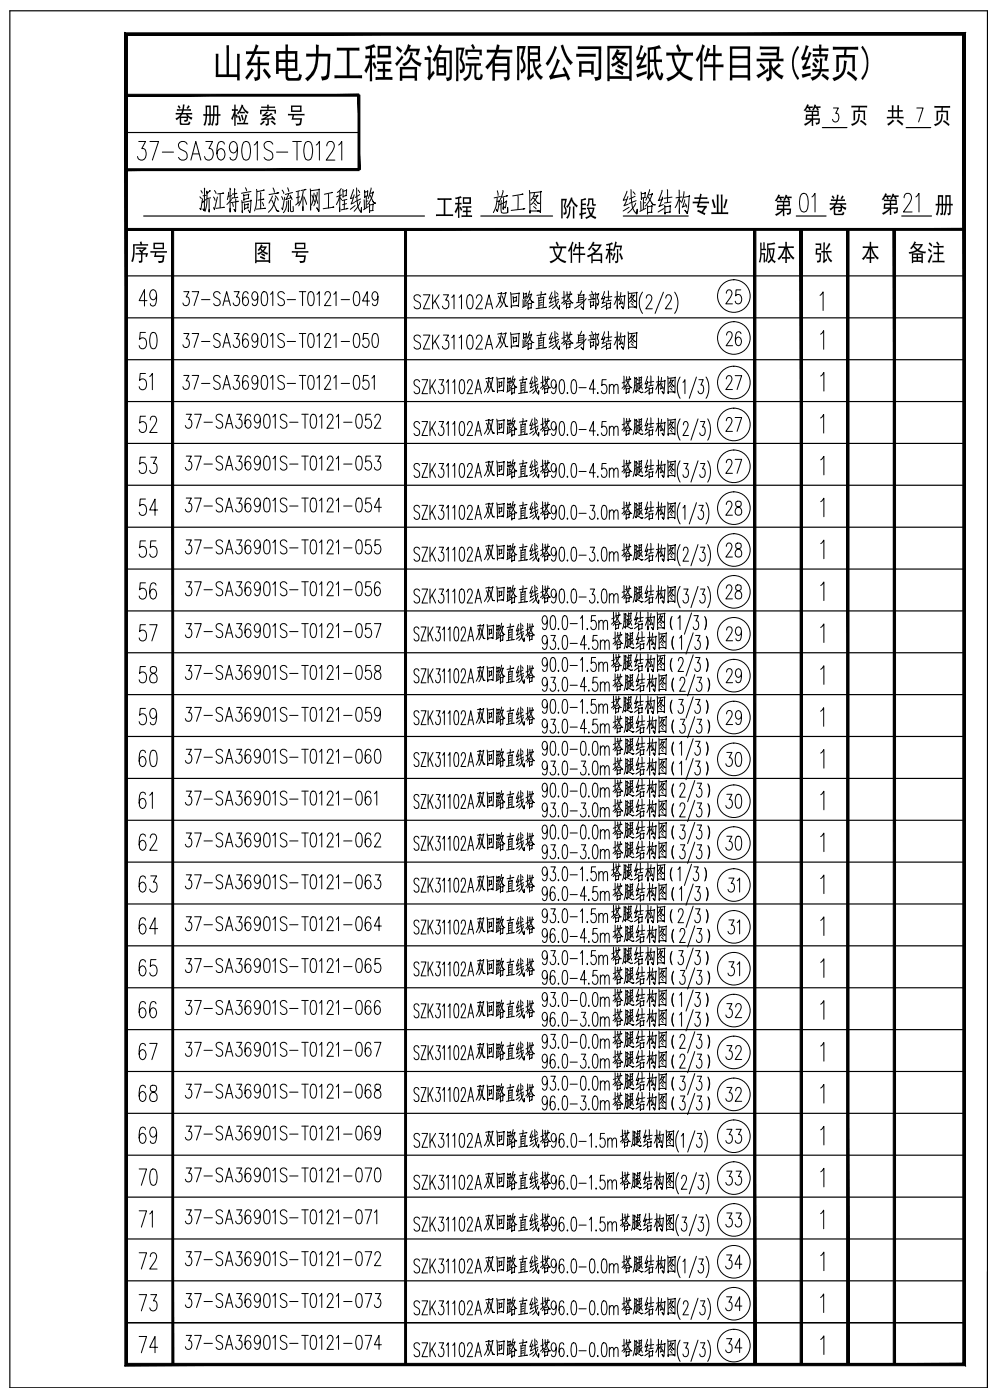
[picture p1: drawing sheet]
<svg xmlns="http://www.w3.org/2000/svg" width="214mm" height="301mm" viewBox="0 0 214 301" stroke-linecap="round" stroke-linejoin="round" font-family="sans-serif">
<!-- layer: 0 -->
<g fill="none" stroke="#000" stroke-width=".21">
<path d="M29.8 30.4h1.5l-.8 1.5h.4a1.5 1.5 0 0 1-.3 2.5 .85 .85 0 0 1-1.1-.8M32.2 30.4h1.9l-1.4 4M34.9 32.7h2.4M40.2 31a.95 .95 0 0 0-1.3-.6 .95 .95 0 0 0-.4 1.3l1.2 .8a1.01 1.01 0 0 1 .3 1.7 1.01 1.01 0 0 1-1.7-.4M41 34.4l1.1-4 1 4M41.4 33.1h1.3M44.2 30.4h1.5l-.8 1.5h.4a1.47 1.47 0 0 1-.3 2.5 .85 .85 0 0 1-1.1-.8M48.2 31l-.1-.4-.4-.2-.7 .2a4.2 4.2 0 0 0 0 3.6l.4 .2a1.29 1.29 0 0 0 .9-1.2 1.29 1.29 0 0 0-.9-1.3l-.4 .2-.4 1M51 31.7l-.1 .6-.7 .6a1.28 1.28 0 0 1-.9-1.3 1.28 1.28 0 0 1 .9-1.2l.4 .2a3.8 3.8 0 0 1 0 3.6l-.7 .2-.4-.2-.1-.4M52.3 30.6l.4-.2 .7 .2a4.2 4.2 0 0 1 0 3.6l-.4 .2-.7-.2a4.2 4.2 0 0 1 0-3.6zM54.6 31.2l.7-.8v4M58.6 31a.95 .95 0 0 0-1.5-.5 .95 .95 0 0 0 .2 1.6l.8 .4a1.01 1.01 0 0 1 .3 1.7 1.01 1.01 0 0 1-1.7-.4"/>
<path d="M59.4 32.7h2.4M62.9 30.4h1.8M63.8 30.4v4M65.7 30.6l.4-.2 .6 .2a4.2 4.2 0 0 1 0 3.6l-.4 .2-.6-.2a4.2 4.2 0 0 1 0-3.6zM67.9 31.2l.7-.8v4M70.2 31.4l.1-.6a.88 .88 0 0 1 1.3-.1 .88 .88 0 0 1 .1 1.2l-1.6 2.5h1.8M72.7 31.2l.7-.8v4M179 23.2h1.1l-.6 1.2h.3a1.05 1.05 0 0 1 .4 1 1.05 1.05 0 0 1-.9 .8l-.3-.1-.2-.5M196.9 23.2h1.4l-1 3M42.9 42.3l.3 .4M43.2 41l.2 .5M43.5 42.7l-.4 2.4-.2-.3"/>
<path d="M43.9 40.4v4.9l-.3-.4 .3 .3v-.1M44.3 42l-.7 .1M44.3 42.8l-.7 .7-.1-.1M44.9 42.8v2.8v-.6M45.1 41l.1 .1-.7 .5-.1-.5a10.1 10.1 0 0 1-.4 4.3M45.2 42.5l-.7 .2M45.8 42.3l.4 .8M46.1 41l.3 .6M46.7 42.3l-.6 2.8-.2-.5M47.3 41.7v3M47.6 41.6l.4-.1-1.2 .2M47.9 44.6h.3l-1.8 .2"/>
<path d="M49.1 41.3l-.3 1.6M49.4 40.4l.1 .3-.1 4.9v-.8M49.7 42.9l-1 1M49.8 42.1l-.8 .1M50 43.7l.1 .7M50.4 40.5v2M50.6 42.8v2.7l-.3-.5 .3 .5v-.2M50.7 41.6h.2l-1 .1M50.8 42.4h.3l-1.3 .2M50.9 43.4l.3-.1-1.6 .2M51.9 43.1l.1 2.6v-.4M52 43.5l2-.4-.3 2.6-.4-.5"/>
<path d="M52.3 41.8l.1 1.3-.1-.2 1.1-.3v-.9l-1 .3M52.5 43.8v1.3v-.3l.8-.1v-.9l-.8 .3M52.7 40.4l.3 .6M53.9 41.2l-2 .3M55.1 40.7a11.3 11.3 0 0 1-.4 4.6M55.9 41.4l.1 3.5M56.3 43.5l.3 .7M56.5 42.8h.2l-1.3 .2M56.5 41l.3-.1-1.6 .3M56.8 44.8h.2l-1.9 .2M58.4 43.1l1.1 2.2 .4 .1-.4-.1-.2-.3M58.5 42.1l-.7 1.6"/>
<path d="M58.7 40.4l.2 .9M59.1 42.1l.7 .9M59.1 42.6a4.6 4.6 0 0 1-1.5 3M59.4 41.5h.5l-2.1 .3M60.5 42.3l.2 .6M60.6 40.9l.4 .7M61.2 42.4l-.5 2.7-.2-.4M61.6 43.3a3.6 3.6 0 0 1-.7 2.4M61.8 40.4l.2 .8M61.9 43.1v2.4l.1-.7M62 41.7l-.6 1.2 1.1-.4-.2-.4 .4 .8M62.4 43.1l.1 2.4 .5-.1-.1-1"/>
<path d="M62.8 41.4l-1.5 .4M64 41.2v2.5M64.3 43.4l-.8 .7M64.4 42.3l-.8 .2M64.4 41l-.8 .2M65 42.1l.1 3.2v-.9M65.1 41l-.4 1.9-.5 1.3M65.3 42.3l.5 1.6M65.4 40.8l.3-.1-1.1 .3M66.6 40.6l.1 4.6v-.7M66.7 41l1.9-.3-.1-.1v4.9l-.5-.8 .5 .6M67 41.9l.5 1.5"/>
<path d="M67.4 41.5l-.1 1.3-.4 1.3M67.7 41.9l.5 1.8M68.1 41.3l-.3 2-.4 .9M70.5 41.7v3M71.2 41.4h.2l-1.7 .4M71.4 44.6l.3-.1-2.3 .4M72.9 42.3l-.7 1.7M73 41v4.5v-.8M73 42.5l.4 .4M73.3 40.5l-.8 .9M73.4 41.9l-1.1 .4M73.6 40.7l.1 1.7"/>
<path d="M73.7 41.1l.7-.2v-.1v1.2l-.7 .2M74 43l-.1 2M74.4 44.9l.3-.1-1.5 .3M74.4 43.8l-.8 .2M74.5 42.9l-1 .2M75.9 40.7l-.6 2 .6-.2M76.1 41.9l-.7 2 .7-.4M76.3 44.2l-1.1 .8M76.6 40.4v1.2a5.8 5.8 0 0 0 1 4v-1v1M76.9 40.9l.4 .5M77.3 41.8l-1 .6M77.4 43.3l-.6 1.3-.7 .8"/>
<path d="M77.4 42.8l-1.2 .6M78.2 42.9l.1 2M78.3 40.9v1.6l.1-.3 .6-.1v-1.1v.2l-.6 .1M78.7 42.2v2.5M79 43.2l-.3 .1M79.1 44.4l-1 .7M79.3 43.8l.1 1.9v-.4l.7-.1v-1.4l.1 .1-.8 .2M79.4 41.9l.9 1.7 .4 .1-.4-.1-.2-.3M79.5 41.5l.7-.1v-.2l-.4 1.4-.8 1.3M79.7 40.4l-.6 2.3M106.7 43.3l.6-.1-.1-.1-.4 2.3-.2-.4 .2 .4M106.8 42.5a5.9 5.9 0 0 1-.8 3.2"/>
<path d="M106.8 41l.2 1M107.2 44l1.6-.7v-.1l-.3 1.5-.2-.2M107.5 42.2l-1.4 .3M107.6 43l.1 2.6 .5 .2 .8-.1v-1.1v1M108 40.9l-.1 .8-.5 1.2M108.1 42.5v2.5v-.5M108.8 42.1h.2l-1.2 .2M111.2 42.1l.1 3M112.1 41.8l.3-.1-2.3 .4M112.4 44.9h.3l-2.9 .3M113.7 40.9l.1 4.9v-.4h2.1h-.5M113.8 41.5l2.5-.3-.1-.1-.1 4.6-.2-.3"/>
<path d="M114.6 42.6l1 1.1h.3l-.5-.1M114.6 44.4l.5 .5M114.6 42.2l1-.1-.1-.2-.7 1.3-.8 .8M114.7 43.7l.5 .5M114.8 41.5l-.3 .9-.5 .7M134.7 41.1l-.8 1.9 .8-.1M134.9 42.2l-.9 2 .9-.3M135.1 44.5l-1.3 .9M135.5 40.8l.1 .2a7.3 7.3 0 0 0 .9 4.7l.3 .3 .1-1-.1 .9M136 41.2l.4 .6M136.4 42.2l-1.3 .6M136.5 43.7l-.5 .9-1.2 1.2"/>
<path d="M136.6 43.1l-1.5 .6M137.6 43.3l.1 2M137.7 41.3l.1 1.6v-.3l.8-.1v-1.1v.1l-.8 .1M138.2 42.5v2.5M138.6 43.6h-.4M138.7 44.8l-1.3 .6M139 44.2l.1 1.8v-.3l1-.1h-.2l.1-1.4 .1 .1-1 .1M139.2 42.3l1 1.6 .6 .1-.5-.1-.3-.3M139.3 41.9l.8-.2v-.1l-.5 1.4-1 1.3M139.5 40.8l-.8 2.2M142.2 40.9l-.3 1.1-.5 1.1 .8-.2 .1-.5v.3l-.8 1.7 1-.4M142.6 44.8l-1.2 .8"/>
<path d="M142.8 44.1v1.9v-.3l1.2-.1v-1.5l-.1 .2h.2l-1.3 .2M143.3 40.8l.1 2.7M144.1 43.4l-1.4 .2M144.3 42.4l-1.7 .2M145.9 40.8v5.1v-1M145.9 42.7l-.9 1.9M145.9 43l.4 .4M146.5 42.3l-1.3 .2M146.8 42.4l1.3-.2-.1-.2-.1 2.3-.3 1.6-.5-.7 .5 .6 .1-.2M146.9 41.2l-.5 2.4M147.1 43l-.6 1.5 .9-.3M147.2 43.8l.3 .7"/>
<path d="M172.1 41.8l.4-.2 .7 .2a4.2 4.2 0 0 1 0 3.6l-.4 .2-.7-.2a4.2 4.2 0 0 1 0-3.6zM174.4 42.3l.6-.7v4M194.2 42.5a.97 .97 0 0 1 .5-.9h.5a1.34 1.34 0 0 1 .2 2.1l-1.4 1.9h1.9M196.7 42.3l.7-.7v4M31.2 71.5h-1.1l-.1 1.5a.76 .76 0 0 1 .7-.4 .76 .76 0 0 1 .7 .5 1.18 1.18 0 0 1-.9 1.9l-.4-.2-.2-.5M31.6 64.6h-1.7l1.1-2.3v3.5M32.5 71.6l.6-.1a1.82 1.82 0 0 1 .6 2l-.3 1.3-.3 .2-.6-.2a3.8 3.8 0 0 1 0-3.2zM33.6 63.4l-.3 .9-.3 .1a1.14 1.14 0 0 1-.9-1 1.14 1.14 0 0 1 .9-1.1l.3 .1a3.4 3.4 0 0 1 0 3.2l-.6 .2-.3-.2-.1-.3M39.5 62.7h1.1l-.6 1.1h.3a1.04 1.04 0 0 1 .4 1.1 1.04 1.04 0 0 1-.9 .8l-.3-.2-.2-.4M39.5 71.7h1.1l-.6 1.1h.3a1.04 1.04 0 0 1 .4 1.1 1.04 1.04 0 0 1-.9 .8l-.3-.2-.2-.4M41.3 62.7h1.4l-1 3M41.3 71.7h1.4l-1 3"/>
<path d="M43.3 64.4h1.8M43.3 73.4h1.8M47.3 63.1a.72 .72 0 0 0-1-.4 .72 .72 0 0 0-.3 1l.9 .6a.76 .76 0 0 1 .2 1.2 .76 .76 0 0 1-1.2-.2M47.3 72.1a.72 .72 0 0 0-1-.4 .72 .72 0 0 0-.3 1l.9 .6a.76 .76 0 0 1 .2 1.2 .76 .76 0 0 1-1.2-.2M47.9 65.7l.8-3 .8 3M47.9 74.7l.8-3 .8 3M48.2 64.7h1M48.2 73.7h1M50.3 62.7h1.1l-.6 1.1h.3a1.04 1.04 0 0 1 .4 1.1 1.04 1.04 0 0 1-.9 .8l-.3-.2-.2-.4M50.3 71.7h1.1l-.6 1.1h.3a1.04 1.04 0 0 1 .4 1.1 1.04 1.04 0 0 1-.9 .8l-.3-.2-.2-.4M53.3 63.1l-.1-.3-.3-.1-.5 .1a3.2 3.2 0 0 0 0 2.7l.3 .2a.97 .97 0 0 0 .7-.9 .97 .97 0 0 0-.7-1l-.5 .5-.1 .4M53.3 72.1l-.1-.3-.3-.1-.5 .1a3.2 3.2 0 0 0 0 2.7l.3 .2a.97 .97 0 0 0 .7-.9 .97 .97 0 0 0-.7-1l-.5 .5-.1 .4"/>
<path d="M55.4 63.7a.75 .75 0 0 1-.7 .9 1 1 0 0 1-.6-1 1 1 0 0 1 .7-.9l.3 .1a2.89 2.89 0 0 1 0 2.7l-.5 .2-.3-.2-.1-.2M55.4 72.7a.75 .75 0 0 1-.7 .8 1 1 0 0 1-.6-.9 1 1 0 0 1 .7-.9l.3 .1a2.89 2.89 0 0 1 0 2.7l-.5 .2-.3-.2-.1-.2M56.4 62.8l.5-.1a1.54 1.54 0 0 1 .6 1.7l-.3 1.1-.5 .2a1.49 1.49 0 0 1-.6-1.7zM56.4 71.8l.5-.1a1.54 1.54 0 0 1 .6 1.7l-.3 1.1-.5 .2a1.49 1.49 0 0 1-.6-1.7zM58.1 63.3l.5-.6v3M58.1 72.3l.5-.6v3M61.1 63.1a.72 .72 0 0 0-1-.4 .72 .72 0 0 0-.3 1l.9 .6a.76 .76 0 0 1 .2 1.2 .76 .76 0 0 1-1.2-.2M61.1 72.1a.72 .72 0 0 0-1-.4 .72 .72 0 0 0-.3 1l.9 .6a.76 .76 0 0 1 .2 1.2 .76 .76 0 0 1-1.2-.2M61.7 64.4h1.8M61.7 73.4h1.8M64.3 62.7h1.4M64.3 71.7h1.4"/>
<path d="M65 62.7v3M65 71.7v3M66.4 62.8l.5-.1a1.58 1.58 0 0 1 .6 1.7l-.3 1.1-.5 .2a1.58 1.58 0 0 1-.6-1.7zM66.4 71.8l.5-.1a1.58 1.58 0 0 1 .6 1.7l-.3 1.1-.5 .2a1.58 1.58 0 0 1-.6-1.7zM68.1 63.3l.5-.6v3M68.1 72.3l.5-.6v3M69.8 63.4l.1-.4a.66 .66 0 0 1 .9-.1 .66 .66 0 0 1 .1 .9l-1.2 1.9h1.4M69.8 72.4l.1-.4a.66 .66 0 0 1 .9-.1 .66 .66 0 0 1 .1 .9l-1.2 1.9h1.4M71.7 63.3l.5-.6v3M71.7 72.3l.5-.6v3M73.3 64.4h1.8M73.3 73.4h1.8"/>
<path d="M76.2 62.8l.5-.1a1.58 1.58 0 0 1 .6 1.7l-.3 1.1-.5 .2a1.58 1.58 0 0 1-.6-1.7zM76.2 71.8l.5-.1a1.58 1.58 0 0 1 .6 1.7l-.3 1.1-.5 .2a1.58 1.58 0 0 1-.6-1.7zM79.1 71.7h-1l-.1 1.3a.69 .69 0 0 1 1.2 .1 .93 .93 0 0 1 0 1.2 .93 .93 0 0 1-1.1 .2l-.2-.4M79.4 64.7h-1.5l1-2v3M80.2 71.8l.5-.1a1.58 1.58 0 0 1 .6 1.7l-.3 1.1-.5 .2a1.58 1.58 0 0 1-.6-1.7zM81.2 63.7a.75 .75 0 0 1-.7 .9 1 1 0 0 1-.6-1 1 1 0 0 1 .7-.9l.3 .1a2.89 2.89 0 0 1 0 2.7l-.5 .2-.3-.2-.1-.2M90.3 63.8a.71 .71 0 0 0-.9-.4 .71 .71 0 0 0-.4 1l.9 .5a.76 .76 0 0 1 .3 1.3 .76 .76 0 0 1-1.3-.3M90.3 72.5a.71 .71 0 0 0-.9-.5 .71 .71 0 0 0-.4 1l.9 .6a.76 .76 0 0 1 .3 1.2 .76 .76 0 0 1-1.3-.2M90.9 63.4h1.4l-1.4 3h1.4M90.9 72h1.4l-1.4 3h1.4M92.9 63.4v3M92.9 72v3"/>
<path d="M93.4 64.7l.9 1.7M93.4 73.3l.9 1.7M94.3 63.4l-1.4 2M94.3 72l-1.4 2M95.2 63.4h1.1l-.6 1.1h.3a1.04 1.04 0 0 1 .4 1.1 1.04 1.04 0 0 1-.9 .8l-.3-.2-.2-.4M95.2 72h1.1l-.6 1.2h.3a1.04 1.04 0 0 1 .4 1.1 1.04 1.04 0 0 1-.9 .7l-.3-.1-.2-.4M97 63.9l.5-.5v3M97 72.6l.5-.6v3M98.6 63.9l.5-.5v3M98.6 72.6l.5-.6v3M100.5 63.5l.5-.1a1.58 1.58 0 0 1 .6 1.7l-.3 1.1-.5 .2a1.58 1.58 0 0 1-.6-1.7zM100.5 72.2l.5-.2a1.58 1.58 0 0 1 .6 1.7l-.3 1.2-.5 .1a1.58 1.58 0 0 1-.6-1.7z"/>
<path d="M102.3 64.1l.1-.4a.65 .65 0 0 1 1-.1 .65 .65 0 0 1 0 .9l-1.2 1.9h1.4M102.3 72.7l.1-.4a.65 .65 0 0 1 1-.1 .65 .65 0 0 1 0 1l-1.2 1.8h1.4M104.2 66.4l.8-3 .8 3M104.2 75l.8-3 .8 3M104.5 65.4h1M104.5 74h1M106.9 63.2l.8-.3a5.2 5.2 0 0 1-1.1 3.1M106.9 71.8l.8-.2a5.2 5.2 0 0 1-1.1 3.1M107.1 63.7l.6 1.4M107.1 72.4l.6 1.4M107.8 63.6l.8 2.2 .5 .1-.5-.1-.1-.3M107.8 72.3l.8 2.2h.5l-.5-.1-.1-.2"/>
<path d="M107.9 63.2l.8-.2-.1-.1-.5 2.1-.7 1.1M107.9 71.8l.8-.2-.1-.1-.5 2.2-.7 1.1M109.7 62.8l.1 3.3v-.3l1.4-.1h-.3M109.7 71.5l.1 3.3v-.4l1.4-.1-.3 .1M109.7 63.2l1.9-.2-.2 2.9-.2-.2M109.7 71.9l1.9-.2-.2 2.9-.2-.2M110.2 63.7l.1 1.4v-.3l.6-.1v-.9l-.6 .2M110.2 72.4l.1 1.4v-.3l.6-.1v-.9l-.6 .2M112.3 64.4l.1 1.5M112.3 73.1l.1 1.5M112.4 62.9v1.2l.1-.2 .6-.1v-.8v.1l-.6 .1M112.4 71.6v1.2l.1-.2 .6-.1v-.9v.2l-.6 .1"/>
<path d="M112.8 63.9l-.1 1.8M112.8 72.5l-.1 1.9M113.1 64.6l-.3 .1M113.1 73.3l-.3 .1M113.2 65.5l-1 .6M113.2 74.2l-1 .5M113.4 65.1v1.4v-.3h.8l-.1-1.1 .1 .1-.7 .1M113.4 73.8v1.4v-.3l.8-.1-.1-1 .1 .1h-.7M113.5 63.7l.8 1.2 .4 .1-.6-.3M113.5 72.3l.8 1.3h.4l-.6-.2M113.6 63.4l.6-.1v-.1l-.4 1-.8 1M113.6 72l.6-.1v-.1l-.4 1-.8 1.1"/>
<path d="M113.8 62.5l-.7 1.8M113.8 71.2l-.7 1.7M115.7 63.9v2.3M115.7 72.6v2.3M115.7 64.1l1.1-.2-.2 2.2M115.7 72.8l1.1-.2v-.1l-.2 2.3M116.2 62.7l-.1 1.3M116.2 71.3l-.1 1.4M116.5 65.5l-.7 .1M116.5 65l-.7 .2M116.5 64.5l-.8 .1M116.5 74.2l-.7 .1"/>
<path d="M116.5 73.6l-.7 .2M116.5 73.1l-.8 .2M117 63.2h.3l-2 .3M117 71.9h.3l-2 .3M117 66.1h.3l-2.2 .2M117 74.8l.3-.1-2.2 .3M118.5 62.8l-.6 1.5 .6-.2M118.5 71.5l-.6 1.4 .6-.1M118.7 63.6l-.7 1.5 .7-.2M118.7 72.3l-.7 1.5 .7-.3M118.9 65.4l-1 .6M118.9 74.1l-1 .5"/>
<path d="M119.2 62.5v1.5a2.94 2.94 0 0 0 .9 2.5l.1-.8-.1 .7M119.2 71.2v1.4a2.94 2.94 0 0 0 .9 2.5l.1-.7-.1 .7M119.5 62.9l.3 .4M119.5 71.6l.3 .4M119.8 63.6l-.9 .5M119.8 72.3l-.9 .4M119.9 64.7l-.5 1-.7 .6M119.9 73.4l-.5 .9-.7 .7M120 64.3l-1.1 .5M120 73l-1.1 .4M121.1 62.6v2.2M121.1 71.3v2.2"/>
<path d="M121.5 63.8l-.8 .3M121.5 72.5l-.8 .2M121.5 64.6l-.9 .6M121.5 73.2l-.9 .7M121.6 65.1l.1 1.3-.1-.3 .8-.1 .1-.9-.8 .3M121.6 73.8l.1 1.2-.1-.2 .8-.1 .1-.9-.8 .2M121.8 62.7v1.1M121.8 71.4v1.1M122 63.9l.8 1.2h.3l-.5-.2M122 72.6l.8 1.1 .3 .1-.5-.3M122.1 63.7l-.2 .5-.8 1.2M122.1 72.3l-.2 .6-.8 1.2"/>
<path d="M122.3 64.7l-.5 .1M122.3 73.4l-.5 .1M122.4 62.7l-.1 1.2M122.4 71.3l-.1 1.3M122.6 63.3l.3-.1-1.4 .3M122.6 71.9h.3l-1.4 .2M124.2 63.2v1.8M124.2 71.9v1.8M124.3 63.5l1.2-.1-.1-.1-.1 3.2-.5-.6 .5 .6M124.3 72.2l1.2-.2-.1-.1-.1 3.3-.5-.6 .5 .5M124.9 62.5l-.4 .9M124.9 71.2l-.4 .9"/>
<path d="M125.1 63.9l-.9 .1M125.1 72.6l-.9 .1M125.2 64.3l-1 .2M125.2 73l-1 .2M125.3 64.8l-1.5 .3M125.3 73.5l-1.5 .2M125.9 64.2l-1.1 1.2-1.4 .8M125.9 72.8l-1.1 1.3-1.4 .8M126.8 64.7l.1 1.4v-.4l.6-.1h-.1l.1-.9 .1 .1-.7 .2M126.8 73.4l.1 1.4v-.4l.6-.1h-.1l.2-.8-.7 .1M126.9 63.6l.1 .5M126.9 72.3l.1 .5"/>
<path d="M127.1 62.6l.1 .5M127.1 71.2l.1 .6M127.5 63.4l-.2 .9M127.5 72.1l-.2 .8M127.5 64.3l.3-.1-1.5 .2M127.5 72.9h.3l-1.5 .2M127.7 63.2l-1.1 .3M127.7 71.9l-1.1 .2M127.9 62.9l.1 3.5v-.6M127.9 71.6l.1 3.5v-.7M128 63.3l.6-.1-.3 .9a1.14 1.14 0 0 1 .1 1.5l-.2-.4 .2 .3M128 72l.6-.2-.3 1a1.14 1.14 0 0 1 .1 1.5l-.2-.4 .2 .3"/>
<path d="M129.8 62.6l-.6 1.7 .6-.2 .1-.4-.6 1.5 .7-.2M129.8 71.3l-.6 1.7 .6-.2 .1-.4-.6 1.5 .7-.3M130.1 65.6l-.9 .5M130.1 74.3l-.9 .5M130.2 65.1l.1 1.4-.1-.2 .9-.2v-1v.1l-.8 .1M130.2 73.7l.1 1.5-.1-.3 .9-.1v-1.1v.2l-.8 .1M130.6 62.5l.1 2.1M130.6 71.2l.1 2.1M131.3 64.5l-1.1 .2M131.3 73.2l-1.1 .2M131.4 63.7l-1.3 .2M131.4 72.4l-1.3 .2"/>
<path d="M132.5 62.6l.1 3.8v-.8M132.5 71.3l.1 3.8v-.8M132.6 64l-.7 1.4M132.6 72.6l-.7 1.5M132.6 64.2l.3 .3M132.6 72.8l.3 .4M133 63.7l-1 .2M133 72.4l-1 .1M133.2 63.7l1.1-.1-.1-.1-.3 2.9-.4-.5 .4 .4v-.2M133.2 72.4l1.1-.1-.1-.1-.3 2.9-.4-.6 .4 .5v-.2M133.3 62.9l-.4 1.8M133.3 71.5l-.4 1.8"/>
<path d="M133.5 64.2l-.5 1.2 .7-.3M133.5 72.8l-.5 1.2 .7-.2M133.6 64.8l.2 .6M133.6 73.5l.2 .6M134.9 62.7l.1 3.6v-.3h1.5h-.3M134.9 71.3l.1 3.7v-.4h1.5h-.3M135 63.1l1.8-.2v-.1l-.1 3.4-.2-.2M135 71.7l1.8-.1-.1 3.3-.2-.3M135.6 63.9l.7 .9h.2l-.3-.2M135.6 72.6l.7 .8h.2l-.3-.1M135.6 65.3l.4 .3M135.6 73.9l.4 .4"/>
<path d="M135.6 63.6l.7-.1-1.2 1.5M135.6 72.3l.7-.1-.1-.1-.5 .9-.6 .6M135.7 64.7l.3 .4M135.7 73.4l.3 .4M135.7 63.1l-.6 1.2M135.7 71.8l-.6 1.2M138 62.8a4 4 0 0 0 0 4.6M138.8 64.1l.1-.4a.66 .66 0 0 1 1-.2 .66 .66 0 0 1 0 1l-1.2 1.9h1.4M142.5 62.8l-1.8 4.6M143 64.1l.1-.4a.65 .65 0 0 1 1-.1 .65 .65 0 0 1 0 .9l-1.2 1.9h1.4M144.9 62.8a4 4 0 0 1 0 4.6M156 63l.1-.4a.65 .65 0 0 1 1-.1 .65 .65 0 0 1 0 1l-1.2 1.8h1.4"/>
<path d="M156.1 72v-.4a.66 .66 0 0 1 1-.1 .66 .66 0 0 1 .1 .9l-1.2 1.9h1.4M159.1 62.3h-1l-.1 1.3a.65 .65 0 0 1 .6-.3 .65 .65 0 0 1 .6 .4 .93 .93 0 0 1 0 1.2 .93 .93 0 0 1-1.1 .3l-.2-.5M159.2 71.7l-.2-.2-.4-.2a1.73 1.73 0 0 0-.7 2l.2 .6 .5 .4a.97 .97 0 0 0 .7-.9 .97 .97 0 0 0-.7-1l-.4 .2-.3 .7M176.1 63.5l.7-.8v4M176.3 71.8l.6-.7v4M31.2 80.3h-1.1l-.1 1.5a.77 .77 0 0 1 .7-.4 .77 .77 0 0 1 .7 .5 1.18 1.18 0 0 1-.9 1.9l-.4-.2-.2-.5M31.2 89.5h-1.1l-.1 1.4a.78 .78 0 0 1 1.4 .2 1.18 1.18 0 0 1-.9 1.9l-.4-.2-.2-.5M31.2 98.3h-1.1l-.1 1.5a.76 .76 0 0 1 .7-.4 .76 .76 0 0 1 .7 .5 1.15 1.15 0 0 1-.9 1.9l-.4-.2-.2-.5M32.2 80.9l.5-.6v3.5M32.3 90.3l.1-.5a.76 .76 0 0 1 1.1-.1 .76 .76 0 0 1 0 1.1l-1.3 2.2h1.5M32.4 98.3h1.2l-.6 1.3h.3a1.32 1.32 0 0 1-.2 2.2 .7 .7 0 0 1-.9-.7M39.5 80.7h1.1l-.6 1.1h.3a1.1 1.1 0 0 1-.2 1.9 .6 .6 0 0 1-.8-.6"/>
<path d="M40 89h1.1l-.6 1.2h.3a1.04 1.04 0 0 1 .4 1.1 1.04 1.04 0 0 1-.9 .7l-.3-.1-.2-.4M40 98h1.1l-.6 1.2h.3a1.04 1.04 0 0 1 .4 1.1 1.04 1.04 0 0 1-.9 .7l-.3-.1-.2-.4M41.3 80.7h1.4l-1 3M41.8 89h1.4l-1 3M41.8 98h1.4l-1 3M43.3 82.4h1.8M43.8 90.8h1.8M43.8 99.8h1.8M47.3 81.1a.72 .72 0 0 0-1-.4 .72 .72 0 0 0-.3 1l.3 .3a1.18 1.18 0 0 1 1 .8v.5a.77 .77 0 0 1-.7 .4 .77 .77 0 0 1-.7-.4M47.8 89.5a.72 .72 0 0 0-.9-.4 .72 .72 0 0 0-.4 1l.9 .5a.76 .76 0 0 1 .3 1.3 .76 .76 0 0 1-1.3-.3M47.8 98.5a.72 .72 0 0 0-.9-.4 .72 .72 0 0 0-.4 1l.9 .5a.76 .76 0 0 1 .3 1.3 .76 .76 0 0 1-1.3-.3M47.9 83.7l.8-3 .8 3"/>
<path d="M48.2 82.7h1M48.4 92l.8-3 .8 3M48.7 91.1h1M50.3 80.7h1.1l-.6 1.1h.3a1.1 1.1 0 0 1-.2 1.9 .62 .62 0 0 1-.8-.6M50.8 89h1.1l-.6 1.2h.3a1.04 1.04 0 0 1 .4 1.1 1.04 1.04 0 0 1-.9 .7l-.3-.1-.2-.4M50.8 98h1.1l-.6 1.2h.3a1.04 1.04 0 0 1 .4 1.1 1.04 1.04 0 0 1-.9 .7l-.3-.1-.2-.4M53.3 81.1l-.1-.3-.3-.1-.5 .1a3.2 3.2 0 0 0 0 2.8l.3 .1a.96 .96 0 0 0 .7-.9 .96 .96 0 0 0-.7-1l-.5 .5-.1 .4M53.8 89.5l-.1-.3-.3-.2-.5 .2a3.2 3.2 0 0 0 0 2.7l.3 .1a.97 .97 0 0 0 .7-.9 .97 .97 0 0 0-.7-.9l-.5 .4-.1 .5M53.8 98.5l-.1-.3-.3-.2-.5 .2a3.2 3.2 0 0 0 0 2.7l.3 .1a.97 .97 0 0 0 .7-.9 .97 .97 0 0 0-.7-.9l-.5 .4-.1 .4M55.4 81.7l-.1 .4-.5 .4a.96 .96 0 0 1-.7-.9 .96 .96 0 0 1 .7-.9l.3 .1a2.92 2.92 0 0 1 0 2.8l-.5 .1-.3-.1-.1-.3M55.9 90.1a.78 .78 0 0 1-.7 .8 1 1 0 0 1-.6-1 1 1 0 0 1 .7-.9 1.31 1.31 0 0 1 .6 1.8l-.3 1.1-.5 .1-.3-.1-.1-.3M55.9 99.1a.78 .78 0 0 1-.7 .8 1 1 0 0 1-.6-1 1 1 0 0 1 .7-.9 1.31 1.31 0 0 1 .6 1.8l-.3 1.1-.5 .1-.3-.1-.1-.3"/>
<path d="M56.4 80.8l.5-.1a1.54 1.54 0 0 1 .6 1.7l-.3 1.2-.5 .1a1.49 1.49 0 0 1-.6-1.7zM56.9 89.2l.5-.2a1.54 1.54 0 0 1 .6 1.8l-.3 1.1-.5 .1a1.49 1.49 0 0 1-.6-1.7zM56.9 98.2l.5-.2a1.54 1.54 0 0 1 .6 1.8l-.3 1.1-.5 .1a1.49 1.49 0 0 1-.6-1.7zM58.1 81.3l.5-.6v3M58.6 89.6l.5-.6v3M58.6 98.6l.5-.6v3M61.1 81.1a.72 .72 0 0 0-1-.4 .72 .72 0 0 0-.3 1l.3 .3a1.18 1.18 0 0 1 1 .8v.5a.77 .77 0 0 1-.7 .4 .77 .77 0 0 1-.7-.4M61.6 89.5a.72 .72 0 0 0-.9-.4 .72 .72 0 0 0-.4 1l.9 .5a.76 .76 0 0 1 .3 1.3 .76 .76 0 0 1-1.3-.3M61.6 98.5a.72 .72 0 0 0-.9-.4 .72 .72 0 0 0-.4 1l.9 .5a.76 .76 0 0 1 .3 1.3 .76 .76 0 0 1-1.3-.3M61.7 82.4h1.8M62.2 90.8h1.8M62.2 99.8h1.8"/>
<path d="M64.3 80.7h1.4M64.8 89h1.4M64.8 98h1.4M65 80.7v3M65.5 89v3M65.5 98v3M66.4 80.8l.5-.1a1.58 1.58 0 0 1 .6 1.7l-.3 1.2-.5 .1a1.58 1.58 0 0 1-.6-1.7zM66.9 89.2l.5-.2a1.58 1.58 0 0 1 .6 1.8l-.3 1.1-.5 .1a1.58 1.58 0 0 1-.6-1.7zM66.9 98.2l.5-.2a1.58 1.58 0 0 1 .6 1.8l-.3 1.1-.5 .1a1.58 1.58 0 0 1-.6-1.7zM68.1 81.3l.5-.6v3M68.6 89.6l.5-.6v3M68.6 98.6l.5-.6v3"/>
<path d="M69.8 81.4l.1-.4a.67 .67 0 0 1 .9-.1 .67 .67 0 0 1 .1 .9l-1.2 1.9h1.4M70.3 89.8l.1-.5a.65 .65 0 0 1 1-.1 .65 .65 0 0 1 0 1l-1.2 1.8h1.4M70.3 98.8l.1-.5a.65 .65 0 0 1 1-.1 .65 .65 0 0 1 0 1l-1.2 1.8h1.4M71.7 81.3l.5-.6v3M72.2 89.6l.5-.6v3M72.2 98.6l.5-.6v3M73.3 82.4h1.8M73.8 90.8h1.8M73.8 99.8h1.8M76.2 80.8l.5-.1a1.58 1.58 0 0 1 .6 1.7l-.3 1.2-.5 .1a1.58 1.58 0 0 1-.6-1.7zM76.7 89.2l.5-.2a1.58 1.58 0 0 1 .6 1.8l-.3 1.1-.5 .1a1.58 1.58 0 0 1-.6-1.7zM76.7 98.2l.5-.2a1.58 1.58 0 0 1 .6 1.8l-.3 1.1-.5 .1a1.58 1.58 0 0 1-.6-1.7z"/>
<path d="M79.1 80.7h-1l-.1 1.3a.69 .69 0 0 1 1.2 .1 .94 .94 0 0 1 0 1.2 .94 .94 0 0 1-1.1 .3l-.2-.5M79.6 89h-1l-.1 1.3a.69 .69 0 0 1 1.2 .2 .93 .93 0 0 1 0 1.1 .93 .93 0 0 1-1.1 .3l-.2-.4M79.6 98h-1l-.1 1.3a.69 .69 0 0 1 1.2 .2 .93 .93 0 0 1 0 1.1 .93 .93 0 0 1-1.1 .3l-.2-.4M79.9 81.3l.5-.6v3M80.5 89.8l.1-.5a.66 .66 0 0 1 1-.1 .66 .66 0 0 1 0 1l-1.2 1.8h1.4M80.6 98h1.1l-.6 1.2h.3a1.04 1.04 0 0 1 .4 1.1 1.04 1.04 0 0 1-.9 .7l-.3-.1-.2-.4M90.1 82.1a.67 .67 0 0 0-1.1-.3 .67 .67 0 0 0 .3 1.1l.5 .3a.78 .78 0 0 1 .3 .9 .78 .78 0 0 1-.8 .5l-.4-.4M90.1 91.1a.67 .67 0 0 0-1.1-.3 .67 .67 0 0 0 .3 1.1l.5 .3a.78 .78 0 0 1 .3 .9 .78 .78 0 0 1-.8 .5l-.4-.4M90.6 81.6h1.2l-1.2 3h1.2M90.6 90.6h1.2l-1.2 3h1.2M90.6 99.6h1.2l-1.2 3h1.2M92.4 81.6v3"/>
<path d="M92.4 90.6v3M92.4 99.6v3M92.8 82.9l.8 1.7M92.8 91.9l.8 1.7M93.6 81.6l-1.2 2M93.6 90.6l-1.2 2M93.6 99.6l-1.2 2M94.3 81.6h1l-.6 1.2h.3a1.22 1.22 0 0 1-.2 1.8 .56 .56 0 0 1-.7-.6M94.3 90.6h1l-.6 1.2h.3a1.22 1.22 0 0 1-.2 1.8 .56 .56 0 0 1-.7-.6M94.3 99.6h1l-.6 1.2h.3a1.2 1.2 0 0 1-.2 1.8 .54 .54 0 0 1-.7-.6M95.9 82.2l.4-.6v3M95.9 91.2l.4-.6v3"/>
<path d="M97.2 82.2l.5-.6v3M97.2 91.2l.5-.6v3M98.9 81.8l.4-.2a1.67 1.67 0 0 1 .5 1.7l-.3 1.2-.4 .1a1.67 1.67 0 0 1-.5-1.7zM98.9 90.8l.4-.2a1.67 1.67 0 0 1 .5 1.7l-.3 1.2-.4 .1a1.67 1.67 0 0 1-.5-1.7zM98.9 99.8l.4-.2a1.67 1.67 0 0 1 .5 1.7l-.3 1.2-.4 .1a1.67 1.67 0 0 1-.5-1.7zM100.4 82.3v-.1a.56 .56 0 0 1 .7-.6l.2 .3a1.39 1.39 0 0 1-.1 1.3l-.9 1.4h1.2M100.4 91.3v-.1a.56 .56 0 0 1 .7-.6l.2 .3a1.39 1.39 0 0 1-.1 1.3l-.9 1.4h1.2M102 84.6l.7-3 .7 3M102 93.6l.7-3 .7 3M102.3 83.6h.8M102.3 92.6h.8M104.3 81.4l.7-.3-.1 .9a4.7 4.7 0 0 1-.9 2.3"/>
<path d="M104.3 90.4l.8-.2-.1-.1-.1 .9a4.4 4.4 0 0 1-.9 2.3M104.3 99.4l.8-.2-.1-.1-.1 .9a4.4 4.4 0 0 1-.9 2.3M104.5 82l.5 1.4M104.5 91l.5 1.4M104.5 100l.5 1.4M105.1 81.9l.7 2.2h.4l-.4-.1-.1-.2M105.1 90.9l.7 2.2h.4l-.4-.1-.1-.2M105.1 99.9l.7 2.2h.4l-.4-.1-.1-.2M105.2 81.4l.7-.2-.1-.1-.5 2.2-.6 1.1M105.2 90.4l.7-.2-.1-.1-.5 2.2-.6 1.1M105.2 99.4l.7-.2-.1-.1-.5 2.2-.6 1.1M106.7 81.1l.1 3.3v-.4l1.3-.1-.3 .1"/>
<path d="M106.7 90.1l.1 3.3v-.4l1.3-.1-.3 .1M106.7 99.1l.1 3.3v-.4l1.3-.1-.3 .1M106.8 81.5l1.5-.2-.2 2.9-.1-.2M106.8 90.5l1.5-.2-.2 2.8-.1-.1M106.8 99.5l1.5-.2-.2 2.8-.1-.1M107.2 82l.1 1.3-.1-.3 .6-.1v-.8l-.6 .1M107.2 91l.1 1.4-.1-.4 .6-.1v-.8l-.6 .1M107.2 100l.1 1.4-.1-.4 .6-.1v-.9v.2l-.6 .1M109 82.7v1.5M109 91.7v1.5M109 81.2l.1 1.2v-.2l.5-.1v-.9v.2l-.5 .1M109 90.2l.1 1.2v-.2l.5-.1v-.9v.2l-.5 .1"/>
<path d="M109 99.2l.1 1.2v-.2l.5-.1v-.9v.2l-.5 .1M109.4 82.1l-.1 1.9M109.4 91.1l-.1 1.9M109.6 82.9h-.2M109.6 91.9h-.2M109.7 83.8l-.8 .5M109.7 92.8l-.8 .5M109.9 83.3v1.4v-.2l.7-.1-.1-1.1 .1 .2h-.7M109.9 92.4v1.3v-.2l.7-.1v-1l-.7 .1M110 81.9l.6 1.3h.4l-.5-.3M110 90.9l.6 1.3h.4h-.3l-.2-.3M110 99.9l.6 1.3h.4h-.3l-.2-.3"/>
<path d="M110.1 81.6l.5-.1v-.1l-.3 1-.7 1.1M110.1 90.6l.5-.1v-.1l-.3 1-.7 1M110.1 99.6l.5-.1v-.1l-.3 1-.7 1M110.2 80.8l-.5 1.7M110.2 89.8l-.5 1.7M110.2 98.8l-.5 1.7M111.9 82.2v2.3M111.9 91.2v2.3M111.9 82.4l.9-.3-.1 2.3M111.9 91.3l.9-.2-.1 2.3M112.3 80.9l-.1 1.4M112.3 89.9l-.1 1.4"/>
<path d="M112.3 98.9l-.1 1.4M112.5 83.8l-.6 .1M112.5 83.2l-.6 .2M112.5 82.7l-.6 .2M112.5 92.8l-.6 .1M112.5 92.2l-.6 .2M112.5 91.7l-.6 .2M113 81.5h.2l-1.7 .2M113 84.4l.3-.1-1.9 .3M113 90.5h.2l-1.7 .2M113 93.4l.3-.1-1.9 .3M113 99.5h.2l-1.7 .3"/>
<path d="M114.3 81l-.5 1.5 .5-.1M114.3 90.1l-.5 1.4 .5-.1M114.3 99.1l-.5 1.4 .5-.1M114.4 81.9l-.5 1.5 .6-.3M114.4 90.9l-.5 1.5 .6-.3M114.4 99.9l-.5 1.5 .6-.3M114.6 83.6l-.8 .6M114.6 92.6l-.8 .6M114.9 80.8v1.4a3 3 0 0 0 .8 2.5v-.7v.7M114.9 89.8v1.4a3.1 3.1 0 0 0 .8 2.5v-.7v.7M114.9 98.8v1.4a3.1 3.1 0 0 0 .8 2.5v-.7v.7M115.1 81.1l.3 .4"/>
<path d="M115.1 90.1l.3 .4M115.1 99.1l.3 .5M115.4 81.9l-.8 .4M115.4 90.9l-.8 .4M115.4 99.9l-.8 .4M115.5 83l-.5 .9-.6 .7M115.5 92l-.2 .4-.9 1.1M115.6 82.6l-1 .4M115.6 91.6l-1 .4M116.5 80.8v2.3M116.5 89.9v2.2M116.5 98.9v2.2"/>
<path d="M116.8 82.1l-.7 .2M116.8 91.1l-.7 .2M116.8 82.8l-.7 .7M116.8 91.8l-.7 .6M117 83.3v1.3v-.2l.7-.1v-.8l-.7 .1M117 92.4v1.2v-.2l.7-.1v-.9v.1l-.7 .1M117.1 81v1.1M117.1 90v1.1M117.1 98.9v1.2M117.3 82.2l.6 1.1h.3l-.4-.2M117.3 91.2l.7 1.2h.2l-.4-.3M117.3 81.9l-.1 .6-.7 1.2"/>
<path d="M117.3 90.9l-.1 .6-.7 1.2M117.3 99.9l-.8 1.8M117.5 83l-.4 .1M117.5 92l-.4 .1M117.7 80.9l-.2 1.3M117.7 89.9l-.2 1.3M117.7 98.9l-.2 1.3M117.8 81.5h.2l-1.2 .2M117.8 90.5h.2l-1.2 .2M117.8 99.5h.2l-1.2 .2M119.5 82.6l-.1 .5-.4 .4a1.03 1.03 0 0 1-.6-1 1.03 1.03 0 0 1 .6-.9 1.4 1.4 0 0 1 .5 1.7l-.3 1.2-.4 .1-.4-.4M119.5 91.6l-.1 .4-.4 .5a1.03 1.03 0 0 1-.6-1 1.03 1.03 0 0 1 .6-.9 1.4 1.4 0 0 1 .5 1.7l-.3 1.2-.4 .1-.4-.4"/>
<path d="M120.3 81.8l.5-.2a1.67 1.67 0 0 1 .5 1.7l-.3 1.2-.4 .1a1.67 1.67 0 0 1-.5-1.7zM120.3 90.8l.5-.2a1.67 1.67 0 0 1 .5 1.7l-.3 1.2-.4 .1a1.67 1.67 0 0 1-.5-1.7zM120.3 99.8l.5-.2a1.67 1.67 0 0 1 .5 1.7l-.3 1.2-.4 .1a1.67 1.67 0 0 1-.5-1.7zM121.9 84.3v.3l.1-.1M121.9 93.3v.3l.1-.1M122.9 81.8l.4-.2a1.67 1.67 0 0 1 .5 1.7l-.2 1.2-.4 .1a1.62 1.62 0 0 1-.6-1.7zM122.9 90.8l.4-.2a1.67 1.67 0 0 1 .5 1.7l-.2 1.2-.4 .1a1.62 1.62 0 0 1-.6-1.7zM122.9 99.8l.4-.2a1.67 1.67 0 0 1 .5 1.7l-.2 1.2-.4 .1a1.62 1.62 0 0 1-.6-1.7zM124.4 83.3h1.5M124.4 92.3h1.5M127.9 83.6h-1.3l.8-2v3M127.9 92.6h-1.3l.8-2v3"/>
<path d="M128.4 84.3v.3l.1-.1M128.4 93.3v.3l.1-.1M130.2 81.6h-.9l-.1 1.3a.55 .55 0 0 1 .9-.1 1.31 1.31 0 0 1-.3 1.8 .56 .56 0 0 1-.6-.6M130.2 90.6h-.9l-.1 1.3a.55 .55 0 0 1 .9-.1 1.31 1.31 0 0 1-.3 1.8 .56 .56 0 0 1-.6-.6M130.2 99.6h-.9l-.1 1.3a.56 .56 0 0 1 .6-.3 .56 .56 0 0 1 .5 .4 1 1 0 0 1-.7 1.6l-.3-.1-.1-.5M130.9 83.2l.4-.6 .4 .2 .1 1.8M130.9 92.2l.4-.6 .4 .2 .1 1.8M130.9 82.6v2M130.9 91.6v2M131.8 83.2l.4-.6 .5 .2 .1 1.8M131.8 92.2l.4-.6 .5 .2 .1 1.8M134 80.8v2.3"/>
<path d="M134 89.9v2.2M134 98.9v2.2M134.3 82.1l-.7 .2M134.3 91.1l-.7 .2M134.3 82.8l-.7 .7M134.3 91.8l-.7 .6M134.5 83.3v1.3v-.2l.6-.1 .1-.8-.7 .1M134.5 92.4v1.2v-.2l.6-.1 .1-.9v.1l-.7 .1M134.6 81v1.1M134.6 90v1.1M134.6 98.9v1.2M134.8 82.2l.6 1.1h.3l-.4-.2"/>
<path d="M134.8 91.2l.6 1.2h.3l-.4-.3M134.9 81.9l-.2 .6-.7 1.2M134.9 90.9l-.2 .6-.7 1.2M134.9 99.9l-.9 1.8M135 83l-.4 .1M135 92l-.4 .1M135.1 80.9l-.1 1.3M135.1 89.9l-.1 1.3M135.1 98.9l-.1 1.3M135.3 81.5h.2l-1.2 .2M135.3 90.5h.2l-1.2 .2M135.3 99.5h.2l-1.2 .2"/>
<path d="M136.3 81.1v1.8l-.3 1.6M136.3 90.1v1.8l-.3 1.6M136.3 99.1v1.8l-.3 1.6M136.3 81.3h.4v-.1l-.1 3.1-.2-.3 .2 .2M136.3 90.3h.4l-.1 3-.2-.3 .2 .2M136.3 99.3h.4l-.1 3-.2-.3 .2 .2M136.5 82.8h-.2M136.5 82.1l-.2 .1M136.5 91.8l-.2 .1M136.5 91.1l-.2 .1M136.8 82.5l.3-.1-.2 1.5M136.8 83.9l1 .5 .3-.1h-.4"/>
<path d="M136.8 91.5l.3-.1-.2 1.5M136.8 92.9l1 .5 .3-.1h-.4M136.9 81.5l.2 .3M136.9 90.5l.2 .3M136.9 99.5l.2 .3M137.2 81v2.7l.4-.4M137.2 90v2.7l.4-.4M137.2 99v2.7l.4-.4M137.3 81.2l.6-.1-.1 1.1-.5 .2M137.3 90.2l.6-.1-.1 1.1-.5 .2M137.3 99.2l.6-.1-.1 1.2-.5 .1M137.4 82.8l.5 .9"/>
<path d="M137.4 91.8l.5 .9M137.6 81.7h-.3M137.6 90.6l-.3 .1M137.6 99.6l-.3 .2M137.9 82.5l-.3 .5M137.9 91.5l-.3 .5M139 80.9l-.5 1.6 .5-.1 .1-.2v-.2l-.5 1.5 .6-.3M139 89.9l-.5 1.6 .5-.1 .1-.2v-.2l-.5 1.5 .6-.3M139 98.9l-.5 1.6 .5-.1 .1-.2v-.2l-.5 1.5 .6-.3M139.3 83.9l-.8 .5M139.3 92.9l-.8 .5M139.4 83.3v1.4v-.2l.8-.1 .1-1-.9 .2"/>
<path d="M139.4 92.3v1.4v-.2l.8-.1v-1.1l.1 .1-.9 .2M139.8 80.8v2M139.8 89.8v2.1M139.8 98.8v2.1M140.3 82.8l-.9 .1M140.3 91.8l-.9 .1M140.4 82l-1.1 .2M140.4 91l-1.1 .2M141.4 80.8v3.9v-.8M141.4 89.9v3.8v-.8M141.4 98.9v3.8v-.8M141.4 82.2l-.6 1.5"/>
<path d="M141.4 91.2l-.6 1.5M141.5 82.4l.2 .4M141.5 91.4l.2 .4M141.8 82l-.8 .1M141.8 91l-.8 .1M141.8 100l-.8 .1M142 82l.9-.2-.1-.1-.3 3-.3-.6 .3 .5 .1-.2M142 91l.9-.2-.1-.1-.3 3-.3-.6 .3 .5 .1-.2M142.1 81.1l-.3 1.8M142.1 90.1l-.3 1.8M142.1 99.1l-.3 1.8M142.2 82.4l-.4 1.2 .6-.3"/>
<path d="M142.2 91.4l-.4 1.2 .6-.2M142.3 83.1l.2 .5M142.3 92.1l.2 .5M143.4 80.9l.1 3.7v-.4h1.3h-.3M143.4 89.9l.1 3.7v-.4h1.3h-.3M143.4 98.9l.1 3.7v-.4h1.3h-.3M143.5 81.3l1.6-.2-.1-.1-.1 3.5-.1-.3M143.5 90.3l1.6-.2-.2 3.4-.1-.3M143.5 99.3l1.6-.2-.2 3.4-.1-.3M144 82.2l.6 .8h.2l-.3-.1M144 91.2l.6 .8h.2l-.3-.1M144 83.5l.4 .4"/>
<path d="M144 92.5l.4 .4M144 81.8h.6v-.1l-.5 .9-.5 .6M144 90.8h.6v-.1l-.5 .9-.5 .6M144 99.8h.6l-1 1.4M144.1 83l.3 .3M144.1 92l.3 .4M144.1 81.4l-.5 1.1M144.1 90.4l-.5 1.1M144.1 99.4l-.5 1.1M146.1 81a4.6 4.6 0 0 0 0 4.6M146.1 90a4.6 4.6 0 0 0 0 4.6M146.1 99.1a4.6 4.6 0 0 0 0 4.5"/>
<path d="M146.7 82.2l.4-.6v3M146.8 91.3v-.1a.56 .56 0 0 1 .6-.6l.3 .3a1.39 1.39 0 0 1-.2 1.3l-.8 1.4h1.2M146.9 99.6h.9l-.5 1.2h.2a1.21 1.21 0 0 1-.1 1.8 .54 .54 0 0 1-.7-.6M149.6 81l-1.6 4.6M149.9 90l-1.5 4.6M149.9 99.1l-1.5 4.5M150.1 81.6h.9l-.5 1.2h.3a1.24 1.24 0 0 1-.2 1.8 .59 .59 0 0 1-.7-.6M150.5 90.6h.9l-.5 1.2h.2a1.24 1.24 0 0 1-.1 1.8 .56 .56 0 0 1-.7-.6M150.5 99.6h.9l-.5 1.2h.2a1.21 1.21 0 0 1-.1 1.8 .54 .54 0 0 1-.7-.6M151.6 81a4.5 4.5 0 0 1 0 4.6M152 90a4.6 4.6 0 0 1 0 4.6M152 99.1a4.6 4.6 0 0 1 0 4.5"/>
<path d="M156 90.4l.1-.4a.66 .66 0 0 1 1-.1 .66 .66 0 0 1 0 1l-1.2 1.8h1.4M156 81.4l.1-.4a.66 .66 0 0 1 1-.1 .66 .66 0 0 1 0 1l-1.2 1.8h1.4M156 99.5l.1-.5a.66 .66 0 0 1 1-.1 .66 .66 0 0 1 0 1l-1.2 1.8h1.4M157.9 89.7h1.4l-1 3M157.9 80.7h1.4l-1 3M157.9 98.7h1.4l-1 3M176.3 89.8l.6-.7v4M176.3 80.8l.7-.7v4M176.3 98.8l.7-.7v4M31.2 107.3h-1.1l-.1 1.5a.76 .76 0 0 1 .7-.4 .76 .76 0 0 1 .7 .5 1.18 1.18 0 0 1-.9 1.9l-.4-.2-.2-.5M31.2 116.3h-1.1l-.1 1.5a.78 .78 0 0 1 1.4 .1 1.18 1.18 0 0 1-.9 1.9l-.4-.2-.2-.5M33.5 116.3h-1.1l-.1 1.5a.76 .76 0 0 1 .7-.4 .76 .76 0 0 1 .6 .5 1.18 1.18 0 0 1-.9 1.9l-.3-.2-.2-.5"/>
<path d="M33.9 109.6h-1.7l1.1-2.3v3.5M40 107.1h1.1l-.6 1.1h.3a1.1 1.1 0 0 1-.2 1.8 .6 .6 0 0 1-.8-.5M40 116h1.1l-.6 1.2h.3a1.04 1.04 0 0 1 .4 1.1 1.04 1.04 0 0 1-.9 .8l-.3-.2-.2-.4M41.8 107.1h1.4l-1 2.9M41.8 116h1.4l-1 3.1M43.8 108.8h1.8M43.8 117.8h1.8M47.8 107.5a.72 .72 0 0 0-.9-.4 .72 .72 0 0 0-.4 .9l.3 .3a1.18 1.18 0 0 1 1 .9v.4a.77 .77 0 0 1-.7 .5 .77 .77 0 0 1-.7-.5M47.8 116.5a.72 .72 0 0 0-.9-.4 .72 .72 0 0 0-.4 .9l.3 .3a1.14 1.14 0 0 1 1 .9 .73 .73 0 0 1-.5 .9 .73 .73 0 0 1-.9-.5M48.4 110l.8-2.9 .8 2.9M48.4 101l.8-3 .8 3M48.4 119.1l.8-3.1 .8 3.1"/>
<path d="M48.7 109h1M48.7 100h1M48.7 118h1M50.8 107.1h1.1l-.6 1.1h.3a1.1 1.1 0 0 1-.2 1.8 .62 .62 0 0 1-.8-.5M50.8 116h1.1l-.6 1.2h.3a1.04 1.04 0 0 1 .4 1.1 1.04 1.04 0 0 1-.9 .8l-.3-.2-.2-.4M53.8 107.5l-.1-.3-.3-.1-.5 .1a3.2 3.2 0 0 0 0 2.7l.3 .1a.96 .96 0 0 0 .7-.9 .96 .96 0 0 0-.7-.9l-.5 .4-.1 .4M53.8 116.5l-.1-.3-.3-.2-.5 .2a3.2 3.2 0 0 0 0 2.7l.3 .2a.97 .97 0 0 0 .7-1 .97 .97 0 0 0-.7-.9l-.5 .4-.1 .4M55.9 108l-.3 .8-.3 .1a.96 .96 0 0 1-.7-.9 .96 .96 0 0 1 .7-.9l.3 .1a2.75 2.75 0 0 1 0 2.7l-.5 .1-.3-.1-.1-.3M55.9 117a.78 .78 0 0 1-.7 .9 .99 .99 0 0 1-.6-1 .99 .99 0 0 1 .7-.9l.3 .2a2.69 2.69 0 0 1 0 2.7l-.5 .2-.3-.2-.1-.3M56.9 107.2l.5-.1a1.54 1.54 0 0 1 .6 1.7l-.3 1.1-.5 .1a1.49 1.49 0 0 1-.6-1.7zM56.9 116.2l.5-.2a1.54 1.54 0 0 1 .6 1.8l-.3 1.1-.5 .2a1.49 1.49 0 0 1-.6-1.8zM58.6 107.6l.5-.5v2.9"/>
<path d="M58.6 116.6l.5-.6v3.1M61.6 107.5a.72 .72 0 0 0-.9-.4 .72 .72 0 0 0-.4 .9l.3 .3a1.18 1.18 0 0 1 1 .9v.4a.77 .77 0 0 1-.7 .5 .77 .77 0 0 1-.7-.5M61.6 116.5a.72 .72 0 0 0-.9-.4 .72 .72 0 0 0-.4 .9l.3 .3a1.14 1.14 0 0 1 1 .9 .73 .73 0 0 1-.5 .9 .73 .73 0 0 1-.9-.5M62.2 108.8h1.8M62.2 117.8h1.8M64.8 107.1h1.4M64.8 116h1.4M65.5 107.1v2.9M65.5 116v3.1M66.9 107.2l.5-.1a1.58 1.58 0 0 1 .6 1.7l-.3 1.1-.5 .1a1.58 1.58 0 0 1-.6-1.7zM66.9 116.2l.5-.2a1.58 1.58 0 0 1 .6 1.8l-.3 1.1-.5 .2a1.58 1.58 0 0 1-.6-1.8zM68.6 107.6l.5-.5v2.9"/>
<path d="M68.6 116.6l.5-.6v3.1M70.3 107.8l.1-.5a.66 .66 0 0 1 1-.1 .66 .66 0 0 1 0 1l-1.2 1.8h1.4M70.3 116.8l.1-.5a.66 .66 0 0 1 1-.1 .66 .66 0 0 1 0 1l-1.2 1.9h1.4M72.2 107.6l.5-.5v2.9M72.2 116.6l.5-.6v3.1M73.8 108.8h1.8M73.8 117.8h1.8M76.7 107.2l.5-.1a1.58 1.58 0 0 1 .6 1.7l-.3 1.1-.5 .1a1.58 1.58 0 0 1-.6-1.7zM76.7 116.2l.5-.2a1.58 1.58 0 0 1 .6 1.8l-.3 1.1-.5 .2a1.58 1.58 0 0 1-.6-1.8zM79.6 107.1h-1l-.1 1.2a.69 .69 0 0 1 1.2 .2 .94 .94 0 0 1 0 1.1 .94 .94 0 0 1-1.1 .3l-.2-.4M79.6 116h-1l-.1 1.3a.67 .67 0 0 1 .7-.3 .67 .67 0 0 1 .5 .5 .94 .94 0 0 1 0 1.1 .94 .94 0 0 1-1.1 .3l-.2-.4M81.6 116h-1l-.1 1.3a.66 .66 0 0 1 .7-.3 .66 .66 0 0 1 .5 .5 1.02 1.02 0 0 1-.8 1.6l-.3-.2-.2-.4"/>
<path d="M81.9 109h-1.5l1-1.9v2.9M90.1 100a.67 .67 0 0 0-1.1-.2 .67 .67 0 0 0 .3 1.1 1.08 1.08 0 0 1 .8 1.3 .63 .63 0 0 1-.6 .4 .63 .63 0 0 1-.6-.4M90.1 109a.67 .67 0 0 0-1.1-.2 .67 .67 0 0 0 .3 1.1l.7 .4a.75 .75 0 0 1 .1 .9 .75 .75 0 0 1-.8 .4l-.4-.4M90.1 118a.67 .67 0 0 0-1.1-.2 .67 .67 0 0 0 .3 1.1l.5 .3a.79 .79 0 0 1 .3 .9 .79 .79 0 0 1-.8 .5l-.4-.4M90.6 108.6h1.2l-1.2 3h1.2M90.6 117.6h1.2l-1.2 3h1.2M92.4 108.6v3M92.4 117.6v3M92.8 100.9l.8 1.7M92.8 109.9l.8 1.7M92.8 118.9l.8 1.7M93.6 108.6l-1.2 2"/>
<path d="M93.6 117.6l-1.2 2M94.3 108.6h1l-.6 1.2h.3a1.22 1.22 0 0 1-.2 1.8 .56 .56 0 0 1-.7-.5M94.3 117.6h1l-.6 1.2h.3l.3 .3a1 1 0 0 1-.7 1.5l-.3-.1-.2-.4M95.9 100.2l.4-.6v3M95.9 109.2l.4-.6v3M95.9 118.2l.4-.6v3M97.2 100.2l.5-.6v3M97.2 109.2l.5-.6v3M97.2 118.2l.5-.6v3M98.9 108.8l.4-.2a1.67 1.67 0 0 1 .5 1.7l-.3 1.2-.4 .1a1.67 1.67 0 0 1-.5-1.7zM98.9 117.8l.4-.2a1.67 1.67 0 0 1 .5 1.7l-.3 1.2-.4 .1a1.67 1.67 0 0 1-.5-1.7zM100.4 100.3l.1-.4 .3-.3h.3l.2 .3a1.39 1.39 0 0 1-.1 1.3l-.9 1.4h1.2"/>
<path d="M100.4 109.3v-.1a.56 .56 0 0 1 .7-.6l.2 .3a1.39 1.39 0 0 1-.1 1.3l-.9 1.4h1.2M100.4 118.3v-.1a.56 .56 0 0 1 .7-.6l.2 .3a1.35 1.35 0 0 1-.1 1.3l-.9 1.4h1.2M102 102.6l.7-3 .7 3M102 111.6l.7-3 .7 3M102.3 101.6h.8M102.3 110.6h.8M102.3 119.6h.8M104.3 108.4l.8-.2-.1-.1-.1 .9a4.4 4.4 0 0 1-.9 2.3M104.3 117.4l.7-.2-.1 .8a4.4 4.4 0 0 1-.9 2.3M104.5 109l.5 1.4M104.5 118l.5 1.4M105.1 108.9l.7 2.2h.4l-.4-.1-.1-.2"/>
<path d="M105.1 117.9l.7 2.2h.4l-.4-.1-.1-.2M105.2 108.4l.7-.2-.1-.1-.5 2.2-.6 1.1M105.2 117.4l.7-.2-.1-.1-.5 2.2-.6 1.1M106.7 108.1l.1 3.3v-.4l1.3-.1h-.3M106.7 117.1l.1 3.3v-.4l1.3-.1h-.3M106.8 108.5l1.5-.2-.2 2.8-.1-.2M106.8 117.5l1.5-.2-.2 2.8-.1-.2M107.2 109l.1 1.4-.1-.4h.6v-1v.1l-.6 .2M107.2 118l.1 1.4-.1-.4 .6-.1v-.9v.1l-.6 .2M109 100.7v1.5M109 109.7v1.5M109 118.7v1.5"/>
<path d="M109 108.2l.1 1.2v-.3h.5v-.9v.2l-.5 .1M109 117.2l.1 1.2v-.3h.5v-.9v.2l-.5 .1M109.4 100.1l-.1 1.9M109.4 109.1l-.1 1.9M109.4 118.1l-.1 1.9M109.6 100.9h-.2M109.6 109.9l-.2 .1M109.6 118.9h-.2M109.7 101.8l-.8 .5M109.7 110.8l-.8 .5M109.7 119.8l-.8 .5M109.9 101.4v1.3v-.2l.7-.1v-1l-.7 .2"/>
<path d="M109.9 110.4v1.4v-.3l.7-.1v-1l-.7 .1M109.9 119.4v1.3v-.2l.7-.1-.1-1 .1 .1h-.7M110 108.9l.6 1.3h.4l-.5-.2M110 117.9l.6 1.3h.4l-.5-.3M110.1 108.6l.5-.1v-.1l-.3 1-.7 1M110.1 117.6l.5-.1v-.1l-.3 1-.7 1.1M110.2 107.8l-.5 1.7M110.2 116.8l-.5 1.7M111.9 100.2v2.3M111.9 109.2v2.3M111.9 118.2v2.3M111.9 100.3l.9-.2-.1 2.3"/>
<path d="M111.9 109.3l.9-.2-.1 2.3M111.9 118.3l.9-.2-.1 2.3M112.3 107.9l-.1 1.4M112.3 116.9l-.1 1.4M112.5 101.8l-.6 .1M112.5 101.2l-.6 .2M112.5 100.7l-.6 .2M112.5 110.8l-.6 .1M112.5 110.2l-.6 .2M112.5 109.7l-.6 .2M112.5 119.8l-.6 .1M112.5 119.2l-.6 .2"/>
<path d="M112.5 118.7l-.6 .2M113 102.4l.3-.1-1.9 .3M113 108.5h.2l-1.7 .2M113 111.4l.3-.1-1.9 .3M113 117.5h.2l-1.7 .2M114.3 108l-.5 1.5 .5-.1M114.3 117l-.5 1.5 .5-.1M114.4 108.9l-.5 1.5 .6-.3M114.4 117.9l-.5 1.5 .6-.3M114.6 101.6l-.8 .6M114.6 110.6l-.8 .6M114.6 119.6l-.8 .6"/>
<path d="M114.9 107.8v1.4a3.1 3.1 0 0 0 .8 2.5v-.8v.8M114.9 116.8v1.4a3.1 3.1 0 0 0 .8 2.5v-.8v.8M115.1 108.1l.3 .5M115.1 117.2l.3 .4M115.4 108.9l-.8 .4M115.4 117.9l-.8 .4M115.5 101l-.5 .9-.6 .6M115.5 110l-.5 .9-.6 .7M115.5 119l-.5 .9-.6 .7M115.6 100.6l-1 .4M115.6 109.6l-1 .4M115.6 118.6l-1 .4"/>
<path d="M116.5 107.9v2.2M116.5 116.9v2.2M116.8 100.1l-.7 .2M116.8 109.1l-.7 .2M116.8 118.1l-.7 .2M116.8 100.8l-.7 .6M116.8 109.8l-.7 .6M116.8 118.8l-.7 .7M117 101.4v1.2v-.2l.7-.1v-.9v.1l-.7 .1M117 110.4v1.2v-.2l.7-.1v-.9v.1l-.7 .1M117 119.4v1.2v-.2l.7-.1v-.8l-.7 .1M117.1 108v1.1"/>
<path d="M117.1 117v1.1M117.3 100.2l.7 1.2h.2l-.4-.3M117.3 109.2l.7 1.2h.2l-.4-.3M117.3 118.2l.6 1.1 .3 .1-.4-.3M117.3 108.9l-.8 1.8M117.3 117.9l-.8 1.8M117.5 101l-.4 .1M117.5 110l-.4 .1M117.5 119l-.4 .1M117.7 107.9l-.2 1.2M117.7 116.9l-.2 1.2M117.8 108.5h.2l-1.2 .2"/>
<path d="M117.8 117.5h.2l-1.2 .2M119.5 100.6l-.3 .7-.2 .2a1.01 1.01 0 0 1-.6-1 1.01 1.01 0 0 1 .6-.9l.2 .2a3.3 3.3 0 0 1 0 2.7l-.4 .1-.3-.1-.1-.3M119.5 109.6l-.3 .7-.2 .2a1.03 1.03 0 0 1-.6-.9 1.03 1.03 0 0 1 .6-1l.2 .2a3.3 3.3 0 0 1 0 2.7l-.4 .1-.3-.1-.1-.3M119.5 118.6l-.1 .5-.4 .4a1.03 1.03 0 0 1-.6-1 1.03 1.03 0 0 1 .6-.9l.2 .2a3.3 3.3 0 0 1 0 2.7l-.4 .1-.4-.4M120.3 108.8l.5-.2a1.67 1.67 0 0 1 .5 1.7l-.3 1.2-.4 .1a1.67 1.67 0 0 1-.5-1.7zM120.3 117.8l.5-.2a1.67 1.67 0 0 1 .5 1.7l-.3 1.2-.4 .1a1.67 1.67 0 0 1-.5-1.7zM121.9 102.3v.3l.1-.1M121.9 111.3v.3l.1-.1M122.9 108.8l.4-.2a1.67 1.67 0 0 1 .5 1.7l-.2 1.2-.4 .1a1.62 1.62 0 0 1-.6-1.7zM122.9 117.8l.4-.2a1.67 1.67 0 0 1 .5 1.7l-.2 1.2-.4 .1a1.62 1.62 0 0 1-.6-1.7zM124.4 101.3h1.5M124.4 110.3h1.5"/>
<path d="M124.4 119.3h1.5M126.8 108.6h.9l-.5 1.2h.2a1.24 1.24 0 0 1-.1 1.8 .56 .56 0 0 1-.7-.5M126.8 117.6h.9l-.5 1.2h.2l.3 .3a1.01 1.01 0 0 1-.7 1.5l-.2-.1-.2-.4M127.9 101.6h-1.3l.8-2v3M128.4 102.3v.3l.1-.1M128.4 111.3v.3l.1-.1M129.4 108.8l.4-.2a1.62 1.62 0 0 1 .6 1.7l-.3 1.2-.4 .1a1.67 1.67 0 0 1-.5-1.7zM129.4 117.8l.4-.2a1.62 1.62 0 0 1 .6 1.7l-.3 1.2-.4 .1a1.67 1.67 0 0 1-.5-1.7zM130.9 101.2l.4-.6 .4 .2 .1 1.8M130.9 110.2l.4-.6 .4 .2 .1 1.8M130.9 119.2l.4-.6 .4 .2 .1 1.8M130.9 100.6v2"/>
<path d="M130.9 109.6v2M130.9 118.6v2M131.8 101.2l.4-.6 .5 .2 .1 1.8M131.8 110.2l.4-.6 .5 .2 .1 1.8M131.8 119.2l.4-.6 .5 .2 .1 1.8M134 107.9v2.2M134 116.9v2.2M134.3 100.1l-.7 .2M134.3 109.1l-.7 .2M134.3 118.1l-.7 .2M134.3 100.8l-.7 .6M134.3 109.8l-.7 .6"/>
<path d="M134.3 118.8l-.7 .7M134.5 101.4v1.2v-.2l.6-.1 .1-.9v.1l-.7 .1M134.5 110.4v1.2v-.2l.6-.1 .1-.9v.1l-.7 .1M134.5 119.4v1.2v-.2l.6-.1 .1-.8-.7 .1M134.6 108v1.1M134.6 117v1.1M134.8 100.2l.6 1.2h.3l-.4-.3M134.8 109.2l.6 1.2h.3l-.4-.3M134.8 118.2l.6 1.1 .3 .1-.4-.3M134.9 108.9l-.9 1.8M134.9 117.9l-.9 1.8M135 101l-.4 .1"/>
<path d="M135 110l-.4 .1M135 119l-.4 .1M135.1 107.9l-.1 1.2M135.1 116.9l-.1 1.2M135.3 108.5h.2l-1.2 .2M135.3 117.5h.2l-1.2 .2M136.3 108.1v1.8l-.3 1.6M136.3 117.1v1.8l-.3 1.6M136.3 108.3h.4l-.1 3-.2-.3 .2 .2M136.3 117.3h.4v-.1l-.1 3.1-.2-.3 .2 .2M136.5 100.7l-.2 .2M136.5 100.1l-.2 .1"/>
<path d="M136.5 109.8h-.2M136.5 109.1h-.2M136.5 118.8h-.2M136.5 118.1h-.2M136.8 100.5l.3-.1-.2 1.5M136.8 101.9l1 .5 .3-.1h-.4M136.8 109.5l.3-.1-.2 1.5M136.8 110.9l1 .5 .3-.1h-.4M136.8 118.5l.3-.1-.2 1.5M136.8 119.9l1 .5 .3-.1h-.4M136.9 108.5l.2 .3M136.9 117.5l.2 .3"/>
<path d="M137.2 108v2.7l.4-.4M137.2 117v2.7l.4-.4M137.3 108.2l.6-.1-.1 1.2-.5 .1M137.3 117.2l.6-.1-.1 1.2-.5 .1M137.4 100.7l.5 1M137.4 109.8l.5 .9M137.4 118.8l.5 .9M137.6 108.6l-.3 .1M137.6 117.7h-.3M137.9 100.5l-.3 .5M137.9 109.5l-.3 .5M137.9 118.5l-.3 .5"/>
<path d="M139 107.9l-.5 1.6 .5-.1 .1-.3v-.1l-.5 1.5 .6-.3M139 116.9l-.5 1.6 .5-.1 .1-.3v-.1l-.5 1.5 .6-.3M139.3 101.9l-.8 .5M139.3 110.9l-.8 .5M139.3 119.9l-.8 .5M139.4 101.3v1.4v-.2l.8-.1v-1.1l.1 .1-.9 .2M139.4 110.3v1.5v-.3l.8-.1v-1.1l.1 .1-.9 .2M139.4 119.3v1.4v-.2l.8-.1 .1-1-.9 .2M139.8 107.8v2M139.8 116.8v2M140.3 100.8l-.9 .1M140.3 109.8l-.9 .2"/>
<path d="M140.3 118.8l-.9 .1M140.4 100l-1.1 .2M140.4 109l-1.1 .2M140.4 118l-1.1 .2M141.4 107.9v3.7v-.7M141.4 116.9v3.7v-.7M141.4 100.2l-.6 1.5M141.4 109.2l-.6 1.5M141.4 118.2l-.6 1.5M141.5 100.4l.2 .3M141.5 109.4l.2 .4M141.5 118.4l.2 .4"/>
<path d="M141.8 109l-.8 .1M141.8 118l-.8 .1M142 100l.9-.2-.4 2.9-.3-.6 .3 .5 .1-.2M142 109l.9-.2-.4 2.8-.3-.5 .3 .5 .1-.2M142 118l.9-.2-.4 2.8-.3-.5 .3 .5 .1-.2M142.1 108.1l-.3 1.8M142.1 117.1l-.3 1.8M142.2 100.4l-.4 1.2 .6-.2M142.2 109.4l-.4 1.2 .6-.2M142.2 118.4l-.4 1.2 .6-.2M142.3 101.1l.2 .5M142.3 110.1l.2 .5"/>
<path d="M142.3 119.1l.2 .5M143.4 107.9l.1 3.7v-.4h1.3h-.3M143.4 116.9l.1 3.7v-.4h1.3h-.3M143.5 108.3l1.6-.2-.2 3.4-.1-.3M143.5 117.3l1.6-.1-.1-.2-.1 3.5-.1-.3M144 100.2l.6 .8h.2l-.3-.1M144 109.2l.6 .8h.2l-.3-.1M144 118.2l.6 .8h.2l-.3-.1M144 101.5l.4 .4M144 110.5l.4 .4M144 119.5l.4 .4M144 108.8h.6l-1 1.4"/>
<path d="M144 117.8h.6v-.1l-.5 .9-.5 .6M144.1 101l.3 .4M144.1 110l.3 .4M144.1 119l.3 .4M144.1 108.4l-.5 1.1M144.1 117.4l-.5 1.1M146.1 108a4.6 4.6 0 0 0 0 4.6M146.1 117a4.6 4.6 0 0 0 0 4.6M146.7 109.2l.4-.6v3M146.8 118.3v-.1a.56 .56 0 0 1 .6-.6l.3 .3a1.35 1.35 0 0 1-.2 1.3l-.8 1.4h1.2M149.6 108l-1.6 4.6M149.9 117l-1.5 4.6"/>
<path d="M150.1 108.6h.9l-.5 1.2h.3a1.24 1.24 0 0 1-.2 1.8 .59 .59 0 0 1-.7-.5M150.5 117.6h.9l-.5 1.2h.2l.3 .3a1.01 1.01 0 0 1-.7 1.5l-.2-.1-.2-.4M151.6 108a4.5 4.5 0 0 1 0 4.6M152 117a4.6 4.6 0 0 1 0 4.6M156 117.4l.1-.4a.65 .65 0 0 1 1-.1 .65 .65 0 0 1 0 1l-1.2 1.8h1.4M156 108.5l.1-.5a.65 .65 0 0 1 1-.1 .65 .65 0 0 1 0 1l-1.2 1.8h1.4M158.1 116.9a.76 .76 0 0 0 .6 1.1 .85 .85 0 0 1 .6 1.2 .85 .85 0 0 1-1.2 .4 1.08 1.08 0 0 1 .8-1.7 .64 .64 0 0 0 .3-.6 .64 .64 0 0 0-.4-.6zM158.1 107.9a.76 .76 0 0 0 .6 1.1 .85 .85 0 0 1 .6 1.2 .85 .85 0 0 1-1.2 .4 1.08 1.08 0 0 1 .8-1.7 .64 .64 0 0 0 .3-.6 .64 .64 0 0 0-.4-.6zM176.3 116.9l.7-.8v4M176.3 107.8l.7-.7v4M31.2 125.3h-1.1l-.1 1.5a.77 .77 0 0 1 .7-.4 .77 .77 0 0 1 .7 .5 1.18 1.18 0 0 1-.9 1.9l-.4-.2-.2-.5M31.2 134.3h-1.1l-.1 1.5a.76 .76 0 0 1 .7-.4 .76 .76 0 0 1 .7 .5 1.15 1.15 0 0 1-.9 1.9l-.4-.2-.2-.5"/>
<path d="M32.2 134.3h1.5l-1.1 3.5M33.5 125.8l-.1-.4-.3-.1-.6 .1a3.8 3.8 0 0 0 0 3.2l.3 .2a1.13 1.13 0 0 0 .8-1.1 1.13 1.13 0 0 0-.8-1.1l-.3 .2-.3 .8M40 125h1.1l-.6 1.2h.3a1.04 1.04 0 0 1 .4 1.1 1.04 1.04 0 0 1-.9 .8l-.3-.2-.2-.4M40 134h1.1l-.6 1.2h.3a1.04 1.04 0 0 1 .4 1.1 1.04 1.04 0 0 1-.9 .7l-.3-.1-.2-.4M41.8 125h1.4l-1 3.1M41.8 134h1.4l-1 3M43.8 126.8h1.8M43.8 135.8h1.8M47.8 125.5a.72 .72 0 0 0-.9-.4 .72 .72 0 0 0-.4 .9l.3 .3a1.14 1.14 0 0 1 1 .9v.4a.77 .77 0 0 1-.7 .5 .77 .77 0 0 1-.7-.5M47.8 134.5a.72 .72 0 0 0-.9-.4 .72 .72 0 0 0-.4 .9l.3 .3a1.14 1.14 0 0 1 1 .9v.4a.77 .77 0 0 1-.7 .5 .77 .77 0 0 1-.7-.5M48.4 128.1l.8-3.1 .8 3.1M48.4 137l.8-3 .8 3"/>
<path d="M48.7 127.1h1M48.7 136.1h1M50.8 125h1.1l-.6 1.2h.3a1.04 1.04 0 0 1 .4 1.1 1.04 1.04 0 0 1-.9 .8l-.3-.2-.2-.4M50.8 134h1.1l-.6 1.2h.3a1.04 1.04 0 0 1 .4 1.1 1.04 1.04 0 0 1-.9 .7l-.3-.1-.2-.4M53.8 125.5l-.1-.3-.3-.2-.5 .2a3.2 3.2 0 0 0 0 2.7l.3 .2a.97 .97 0 0 0 .7-1 .97 .97 0 0 0-.7-.9l-.5 .4-.1 .5M53.8 134.5l-.1-.3-.3-.2-.5 .2a3.2 3.2 0 0 0 0 2.7l.3 .1a.97 .97 0 0 0 .7-.9 .97 .97 0 0 0-.7-.9l-.5 .4-.1 .5M55.9 126a.78 .78 0 0 1-.7 .9 1 1 0 0 1-.6-1 1 1 0 0 1 .7-.9l.3 .2a2.69 2.69 0 0 1 0 2.7l-.5 .2-.3-.2-.1-.3M55.9 135a.78 .78 0 0 1-.7 .9 1 1 0 0 1-.6-1 1 1 0 0 1 .7-.9l.3 .2a2.69 2.69 0 0 1 0 2.7l-.5 .1-.3-.1-.1-.3M56.9 125.2l.5-.2a1.54 1.54 0 0 1 .6 1.8l-.3 1.1-.5 .2a1.49 1.49 0 0 1-.6-1.8zM56.9 134.2l.5-.2a1.54 1.54 0 0 1 .6 1.8l-.3 1.1-.5 .1a1.49 1.49 0 0 1-.6-1.7zM58.6 125.6l.5-.6v3.1M58.6 134.6l.5-.6v3"/>
<path d="M61.6 125.5a.72 .72 0 0 0-.9-.4 .72 .72 0 0 0-.4 .9l.3 .3a1.14 1.14 0 0 1 1 .9v.4a.77 .77 0 0 1-.7 .5 .77 .77 0 0 1-.7-.5M61.6 134.5a.72 .72 0 0 0-.9-.4 .72 .72 0 0 0-.4 .9l.3 .3a1.14 1.14 0 0 1 1 .9v.4a.77 .77 0 0 1-.7 .5 .77 .77 0 0 1-.7-.5M62.2 126.8h1.8M62.2 135.8h1.8M64.8 125h1.4M64.8 134h1.4M65.5 125v3.1M65.5 134v3M66.9 125.2l.5-.2a1.58 1.58 0 0 1 .6 1.8l-.3 1.1-.5 .2a1.58 1.58 0 0 1-.6-1.8zM66.9 134.2l.5-.2a1.58 1.58 0 0 1 .6 1.8l-.3 1.1-.5 .1a1.58 1.58 0 0 1-.6-1.7zM68.6 125.6l.5-.6v3.1M68.6 134.6l.5-.6v3"/>
<path d="M70.3 125.8l.1-.5a.65 .65 0 0 1 1-.1 .65 .65 0 0 1 0 1l-1.2 1.9h1.4M70.3 134.8l.1-.5a.65 .65 0 0 1 1-.1 .65 .65 0 0 1 0 1l-1.2 1.8h1.4M72.2 125.6l.5-.6v3.1M72.2 134.6l.5-.6v3M73.8 126.8h1.8M73.8 135.8h1.8M76.7 125.2l.5-.2a1.58 1.58 0 0 1 .6 1.8l-.3 1.1-.5 .2a1.58 1.58 0 0 1-.6-1.8zM76.7 134.2l.5-.2a1.58 1.58 0 0 1 .6 1.8l-.3 1.1-.5 .1a1.58 1.58 0 0 1-.6-1.7zM79.6 125h-1l-.1 1.3a.67 .67 0 0 1 .7-.3 .67 .67 0 0 1 .5 .5 .93 .93 0 0 1 0 1.1 .93 .93 0 0 1-1.1 .3l-.2-.4M79.6 134h-1l-.1 1.3a.67 .67 0 0 1 .7-.3 .67 .67 0 0 1 .5 .5 .93 .93 0 0 1 0 1.1 .93 .93 0 0 1-1.1 .3l-.2-.4M80.4 134h1.4l-1 3M81.6 125.5l-.1-.3-.5-.2a1.77 1.77 0 0 0-.6 2.1l.1 .5 .5 .5a.97 .97 0 0 0 .7-1 .97 .97 0 0 0-.7-.9l-.5 .4-.1 .5"/>
<path d="M90 135.2a.61 .61 0 0 0-1-.3 .61 .61 0 0 0 .1 1l.1 .2a.96 .96 0 0 1 .8 .7 .96 .96 0 0 1-.4 1h-.3l-.4-.5M90.1 127a.67 .67 0 0 0-1.1-.2 .67 .67 0 0 0 .3 1.1l.5 .3a.79 .79 0 0 1 .3 .9 .79 .79 0 0 1-.8 .5l-.4-.4M90.4 134.8h1.1l-1.1 3h1.1M90.6 126.6h1.2l-1.2 3h1.2M91.9 134.8v3M92.3 136.1l.7 1.7M92.4 126.6v3M92.8 127.9l.8 1.7M93 134.8l-1.1 2M93.6 126.6l-1.2 2M93.7 134.8h.8l-.4 1.1 .3 .2 .2 .5a.86 .86 0 0 1-.7 1.2l-.2-.2-.2-.4M94.3 126.6h1l-.6 1.2h.3l.3 .3a1 1 0 0 1-.7 1.5l-.3-.1-.2-.5"/>
<path d="M95.1 135.3l.3-.5v3M95.9 127.2l.4-.6v3M96.3 135.3l.3-.5v3M97.2 127.2l.5-.6v3M97.7 134.9l.4-.1a1.74 1.74 0 0 1 .4 1.7l-.2 1.1-.4 .2a1.81 1.81 0 0 1-.4-1.7zM98.9 126.8l.4-.2a1.67 1.67 0 0 1 .5 1.7l-.3 1.2-.4 .1a1.67 1.67 0 0 1-.5-1.7zM99.1 135.5v-.2a.55 .55 0 0 1 .6-.5l.3 .5a3.9 3.9 0 0 1-1 2.5h1.1M100.4 127.3v-.1a.56 .56 0 0 1 .7-.6l.2 .3a1.35 1.35 0 0 1-.1 1.3l-.9 1.4h1.2M100.5 137.8l.6-3 .6 3M100.7 136.8h.8M102 120.6l.7-3 .7 3M102 129.6l.7-3 .7 3"/>
<path d="M102.3 128.6h.8M102.5 134.5l.7-.1-.4 2-.5 1M102.7 135.1l.4 1.4M103.2 135.1l.6 2.1 .4 .1-.3-.1-.1-.3M103.3 134.5l.6-.1v-.1l-.5 2.1-.5 1.1M104.3 126.4l.7-.3-.1 .9a4.7 4.7 0 0 1-.9 2.3M104.5 127l.5 1.4M104.6 134.2l.2 3.3-.1-.3 1.1-.1h-.2M104.7 134.6l1.4-.2-.2 2.9-.1-.2M105 135.1l.1 1.4v-.3l.5-.1v-.9v.1l-.5 .1M105.1 126.9l.7 2.2h.4l-.4-.1-.1-.2M105.2 126.4l.7-.2-.1-.1-.5 2.2-.6 1.1"/>
<path d="M106.6 135.8l.1 1.5M106.7 134.3v1.2v-.2l.5-.1v-.8v.1l-.5 .1M106.7 126.1l.1 3.3v-.4l1.3-.1-.3 .1M106.8 126.5l1.5-.2-.2 2.9-.1-.2M107 135.3v1.8M107.2 127l.1 1.3-.1-.3 .6-.1v-.8l-.6 .1M107.2 136l-.2 .1M107.3 136.9l-.8 .5M107.4 136.5l.1 1.4v-.3h.5v-1.1l.1 .1-.6 .1M107.5 135.1l.7 1.3h.2l-.3-.1-.1-.2M107.6 134.8l.5-.1v-.2l-.4 1.3-.5 .8M107.7 133.9l-.4 1.8"/>
<path d="M109 127.7v1.5M109 126.2l.1 1.2v-.2l.5-.1v-.9v.2l-.5 .1M109.2 135.3v2.3M109.2 135.5l.8-.2v-.1l-.1 2.3M109.4 127.1l-.1 1.9M109.6 134.1l-.1 1.3M109.6 127.9h-.2M109.7 128.8l-.8 .5M109.8 136.9l-.6 .1M109.8 136.4l-.6 .2M109.8 135.9l-.6 .1M109.9 128.3v1.4v-.2l.7-.1-.1-1.1 .1 .2h-.7"/>
<path d="M110 126.9l.6 1.3h.4l-.5-.3M110.1 126.6l.5-.1v-.1l-.3 1-.7 1.1M110.2 134.6h.2l-1.5 .3M110.2 137.5l.2-.1-1.6 .3M110.2 125.8l-.5 1.7M111.3 134.2l-.4 1.5 .4-.2M111.5 135.1l-.5 1.4 .5-.2M111.6 136.8l-.7 .6M111.8 133.9l.1 1.5a3.4 3.4 0 0 0 .7 2.5v-.8l-.1 .7M111.9 127.2v2.3M111.9 127.4l.9-.3-.1 2.3M112.1 134.3l.2 .4"/>
<path d="M112.3 125.9l-.1 1.4M112.3 135l-.7 .5M112.4 136.1l-.4 1-.6 .6M112.5 135.7l-.9 .5M112.5 128.8l-.6 .1M112.5 128.2l-.6 .2M112.5 127.7l-.6 .2M113 120.4l.3-.1-1.9 .3M113 126.5h.2l-1.7 .2M113 129.4l.3-.1-1.9 .3M113.3 134v2.2M113.6 135.2l-.6 .3"/>
<path d="M113.6 136l-.7 .6M113.7 136.5v1.3v-.3l.6-.1 .1-.8-.7 .2M113.8 134.1v1.1M114 135.3l.6 1.2h.2l-.4-.2M114 135.1l-.8 1.8M114.2 136.1l-.4 .1M114.3 126l-.5 1.5 .5-.1M114.3 134.1l-.1 1.2M114.4 126.9l-.5 1.5 .6-.3M114.4 134.7l.2-.1-1 .3M114.6 128.6l-.8 .6M114.9 125.8v1.4a3 3 0 0 0 .8 2.5v-.7v.7"/>
<path d="M115.1 126.1l.3 .4M115.4 126.9l-.8 .4M115.5 128l-.5 .9-.6 .7M115.6 127.6l-1 .4M116.5 125.8v2.3M116.8 127.1l-.7 .2M116.8 127.8l-.7 .7M117 128.3v1.3v-.2l.7-.1v-.8l-.7 .1M117.1 126v1.1M117.3 127.2l.6 1.1h.3l-.4-.2M117.3 126.9l-.1 .6-.7 1.2M117.5 128l-.4 .1"/>
<path d="M117.6 133.3l-.1 .5-.4 .4a1.01 1.01 0 0 1-.7-.9 1.01 1.01 0 0 1 .7-1 1.4 1.4 0 0 1 .5 1.7l-.3 1.2-.4 .1-.4-.4M117.6 137.6l-.1 .4-.4 .4a1.01 1.01 0 0 1-.7-.9 1.01 1.01 0 0 1 .7-.9l.2 .1a3.3 3.3 0 0 1 0 2.7l-.4 .2-.4-.4M117.7 125.9l-.2 1.3M117.8 126.5h.2l-1.2 .2M118.3 136.6h1l-.5 1.1h.2l.3 .3a1 1 0 0 1-.7 1.6l-.3-.2-.1-.4M118.4 132.5l.5-.2a1.67 1.67 0 0 1 .5 1.7l-.3 1.2-.4 .1a1.62 1.62 0 0 1-.5-1.7zM119.5 127.6l-.1 .5-.4 .4a1.03 1.03 0 0 1-.6-1 1.03 1.03 0 0 1 .6-.9l.2 .2a3.3 3.3 0 0 1 0 2.7l-.4 .1-.4-.4M120 135.1v.2v-.1M120 139.3v.3v-.2M120.3 126.8l.5-.2a1.67 1.67 0 0 1 .5 1.7l-.3 1.2-.4 .1a1.67 1.67 0 0 1-.5-1.7zM121 132.5l.4-.2a1.67 1.67 0 0 1 .5 1.7l-.2 1.2-.5 .1a1.67 1.67 0 0 1-.5-1.7zM121 136.7l.4-.1a1.67 1.67 0 0 1 .5 1.7l-.2 1.1-.5 .2a1.67 1.67 0 0 1-.5-1.7z"/>
<path d="M121.9 120.3v.3l.1-.1M121.9 129.3v.3l.1-.1M122.4 134h1.6M122.4 138.3h1.6M122.9 126.8l.4-.2a1.67 1.67 0 0 1 .5 1.7l-.2 1.2-.4 .1a1.62 1.62 0 0 1-.6-1.7zM124.4 128.3h1.5M124.7 132.9l.4-.6v3M126 138.6h-1.3l.8-2v3M126.1 135.1v.2l.1-.1M126.5 139.3v.3l.1-.2M126.8 126.6h.9l-.5 1.2h.2l.3 .3a1.01 1.01 0 0 1-.7 1.5l-.2-.1-.2-.5M127.9 132.3h-.8l-.1 1.3a.55 .55 0 0 1 .8-.1 1.33 1.33 0 0 1-.2 1.8 .57 .57 0 0 1-.7-.5"/>
<path d="M128.3 136.6h-.9l-.1 1.3a.53 .53 0 0 1 .9-.2 1.34 1.34 0 0 1-.3 1.9 .59 .59 0 0 1-.7-.6M128.4 120.3v.3l.1-.1M128.4 129.3v.3l.1-.1M128.6 133.9l.4-.6 .5 .2 .1 1.8M128.6 133.3v2M128.9 138.1l.5-.5 .4 .1 .1 1.9M128.9 137.6v2M129.4 126.8l.4-.2a1.62 1.62 0 0 1 .6 1.7l-.3 1.2-.4 .1a1.67 1.67 0 0 1-.5-1.7zM129.6 133.9l.4-.6 .4 .2 .1 1.8M129.9 138.1l.4-.5 .4 .1 .2 1.9M130.9 128.2l.4-.6 .4 .2 .1 1.8M130.9 127.6v2"/>
<path d="M131.8 131.6v2.2M131.8 128.2l.4-.6 .5 .2 .1 1.8M132 132.8l-.6 .2M132.1 133.5l-.8 .7M132.1 135.8v2.2M132.2 134.1v1.2v-.2l.7-.1 .1-.8-.8 .1M132.3 131.7l.1 1.1M132.4 137.1l-.7 .2M132.4 137.8l-.7 .6M132.5 132.9l.7 1.1 .2 .1-.3-.2M132.5 138.3l.1 1.3-.1-.2 .7-.2 .1-.8-.7 .2M132.6 132.6l-.2 .6-.7 1.2"/>
<path d="M132.7 135.9v1.1M132.7 133.7l-.4 .1M132.9 137.2l.6 1.1h.3l-.4-.2M132.9 131.6l-.1 1.3M132.9 136.9l-.9 1.8M133.1 132.2h.1l-1.1 .2M133.1 137.9l-.4 .1M133.2 135.9l-.1 1.2M133.4 136.5l.2-.1-1.2 .3M134 125.8v2.3M134 131.8v1.8l-.3 1.6M134.1 132.1l.4-.1-.1-.1-.1 3.1-.1-.3 .2 .3"/>
<path d="M134.3 133.5l-.3 .1M134.3 132.8l-.2 .1M134.3 127.1l-.7 .2M134.3 127.8l-.7 .7M134.4 136.1v1.8l-.4 1.5M134.4 136.3l.4-.1-.1-.1v3.2l-.2-.3 .2 .2M134.5 128.3v1.3v-.2l.6-.1 .1-.8-.7 .1M134.5 133.2l.4-.1-.2 1.5M134.5 134.6l1 .5 .3-.1-.4 .1M134.6 126v1.1M134.6 132.2l.2 .3M134.6 137.7l-.2 .1"/>
<path d="M134.6 137.1h-.2M134.8 127.2l.6 1.1h.3l-.4-.2M134.9 126.9l-.2 .6-.7 1.2M134.9 137.5l.3-.2-.2 1.6M134.9 138.9l1 .5 .3-.2-.4 .1M134.9 136.4l.2 .4M135 128l-.4 .1M135 131.7v2.7l.3-.4M135 131.9l.6-.1-.1 1.2-.5 .1M135.1 125.9l-.1 1.3M135.2 133.5l.5 .9M135.3 126.5h.2l-1.2 .2"/>
<path d="M135.3 136v2.6l.3-.4M135.3 132.4l-.3 .1M135.4 136.2l.5-.1v1.1l-.5 .2M135.5 137.7l.5 .9M135.6 133.3l-.2 .4M135.7 136.6l-.3 .1M136 137.5l-.3 .5M136.3 126.1v1.8l-.3 1.6M136.3 126.3h.4v-.1l-.1 3.1-.2-.3 .2 .2M136.5 127.8h-.2M136.5 127.1l-.2 .1M136.8 127.5l.3-.1-.2 1.5"/>
<path d="M136.8 128.9l1 .5 .3-.1h-.4M136.8 131.6l-.5 1.7 .5-.2v-.4l-.4 1.5 .6-.3M136.9 126.5l.2 .3M137 134.6l-.8 .5M137.1 135.9l-.5 1.6 .5-.1 .1-.3v-.1l-.5 1.4 .6-.2M137.2 134v1.5v-.3l.7-.1 .1-1-.8 .2M137.2 126v2.7l.4-.4M137.3 126.2l.6-.1-.1 1.1-.5 .2M137.4 138.8l-.8 .6M137.4 127.8l.5 .9M137.5 138.3v1.4v-.2l.8-.1v-1l-.8 .1M137.5 131.5v2.1"/>
<path d="M137.6 126.7h-.3M137.9 135.8v2M137.9 127.5l-.3 .5M138 133.5l-.9 .2M138.2 132.7l-1.1 .2M138.4 137.7l-.9 .2M138.5 137l-1.1 .2M139 125.9l-.5 1.6 .5-.1 .1-.2v-.2l-.5 1.5 .6-.3M139.1 131.6l.1 3.8v-.8M139.2 132.9l-.6 1.5M139.2 133.2l.2 .3M139.3 128.9l-.8 .5"/>
<path d="M139.4 128.3v1.4v-.2l.8-.1 .1-1-.9 .2M139.5 135.8v3.8v-.7M139.5 137.2l-.6 1.5M139.5 132.7l-.8 .1M139.6 137.4l.1 .3M139.7 132.7l.9-.1-.1-.1-.2 2.9-.4-.6 .4 .5v-.2M139.8 125.8v2M139.8 131.8l-.3 1.8M139.9 136.9l-.9 .2M139.9 133.2l-.3 1.1 .5-.2M140 133.8l.2 .6M140.1 137l.8-.2v-.1l-.3 2.9-.3-.5 .3 .4 .1-.1"/>
<path d="M140.2 136.1l-.4 1.8M140.3 137.4l-.4 1.2 .6-.3M140.3 127.8l-.9 .1M140.4 138l.1 .6M140.4 127l-1.1 .2M141.2 131.6v3.7v-.3h1.4h-.3M141.2 132.1l1.6-.2v-.1l-.1 3.4-.1-.2M141.4 125.8v3.8v-.7M141.4 127.2l-.6 1.5M141.5 127.4l.2 .4M141.5 135.9l.1 3.6v-.3h1.3h-.3M141.6 136.3l1.6-.2-.1-.1-.1 3.5-.1-.3"/>
<path d="M141.7 132.9l.7 .8h.2l-.3-.1M141.7 134.2l.4 .4M141.8 132.6l.6-.1-.1-.1-.4 .9-.5 .6M141.8 127l-.8 .1M141.8 133.7l.3 .4M141.9 132.1l-.5 1.2M142 127l.9-.2-.1-.1-.3 2.9-.3-.5 .3 .5 .1-.2M142.1 137.2l.6 .8h.2l-.3-.1M142.1 138.5l.4 .4M142.1 126.1l-.3 1.8M142.1 136.8h.6l-.1-.2-.4 1-.5 .6M142.2 137.9l.3 .4"/>
<path d="M142.2 127.4l-.4 1.2 .6-.3M142.2 136.3l-.5 1.2M142.3 128.1l.2 .5M143.4 125.9l.1 3.7v-.4h1.3h-.3M143.5 126.3l1.6-.2-.1-.1-.1 3.5-.1-.3M144 127.2l.6 .8h.2l-.3-.1M144 128.5l.4 .4M144 126.8h.6v-.1l-.3 .6-.7 .9M144.1 128l.3 .3M144.1 126.4l-.5 1.1M144.2 132.7l-.2 1.4 .3 1M144.4 132.5a2.74 2.74 0 0 0 0 2.9"/>
<path d="M144.6 136.9l-.2 1.5 .2 1M144.7 136.8a2.74 2.74 0 0 0 0 2.8M145.6 132.9l.4-.6v3M146 137.2l.4-.6v3M146.1 126a4.6 4.6 0 0 0 0 4.6M146.9 126.6h.9l-.5 1.2h.2l.3 .3a1.01 1.01 0 0 1-.7 1.5l-.2-.1-.2-.5M148.5 131.8l-1.5 4.5M148.9 136l-1.6 4.6M149.1 132.3h.9l-.5 1.2h.2a1.24 1.24 0 0 1-.1 1.8 .56 .56 0 0 1-.7-.5M149.4 136.6h.9l-.5 1.1h.3a1.2 1.2 0 0 1-.2 1.9 .56 .56 0 0 1-.7-.6M149.9 126l-1.5 4.6M150.5 126.6h.9l-.5 1.2h.2l.3 .3a1.01 1.01 0 0 1-.7 1.5l-.2-.1-.2-.5"/>
<path d="M151.3 132.5a2.82 2.82 0 0 1 0 2.9M151.5 132.7l.2 1-.2 1.5M151.7 136.8a2.82 2.82 0 0 1 0 2.8M151.8 137l.2 1-.2 1.4M152 126a4.6 4.6 0 0 1 0 4.6M156 126.4l.1-.4a.65 .65 0 0 1 1-.1 .65 .65 0 0 1 0 1l-1.2 1.8h1.4M156.1 135.4v-.4a.67 .67 0 0 1 1-.1 .67 .67 0 0 1 .1 1l-1.2 1.8h1.4M158.1 125.9a.76 .76 0 0 0 .6 1.1 .85 .85 0 0 1 .6 1.2 .85 .85 0 0 1-1.2 .4 1.08 1.08 0 0 1 .8-1.7 .64 .64 0 0 0 .3-.6 .64 .64 0 0 0-.4-.6zM159.3 135.7l-.3 .8-.4 .1a.96 .96 0 0 1-.7-.9 .96 .96 0 0 1 .7-1l.4 .2a2.92 2.92 0 0 1 0 2.7l-.5 .1-.3-.1-.1-.3M176.3 125.8l.7-.7v4M176.3 134.9l.7-.8v4M31.2 143.3h-1.1l-.1 1.5a.76 .76 0 0 1 .7-.4 .76 .76 0 0 1 .7 .5 1.15 1.15 0 0 1-.9 1.9l-.4-.2-.2-.5"/>
<path d="M31.2 152.3h-1.1l-.1 1.5a.76 .76 0 0 1 .7-.4 .76 .76 0 0 1 .7 .5 1.18 1.18 0 0 1-.9 1.9l-.4-.2-.2-.5M32.4 143.4a.88 .88 0 0 0 .7 1.4 1.09 1.09 0 0 1 .7 .9 1.09 1.09 0 0 1-.6 1.1h-.5a1.16 1.16 0 0 1-.5-1.3 1.16 1.16 0 0 1 1.1-.9 .75 .75 0 0 0 .3-.7 .75 .75 0 0 0-.4-.6zM33.6 153.4l-.3 .9-.3 .1a1.14 1.14 0 0 1-.9-1 1.14 1.14 0 0 1 .9-1.1l.3 .1a3.4 3.4 0 0 1 0 3.2l-.6 .2-.3-.2-.1-.3M40 143h1.1l-.6 1.2h.3a1.04 1.04 0 0 1 .4 1.1 1.04 1.04 0 0 1-.9 .7l-.3-.1-.2-.4M40 152.1h1.1l-.6 1.1h.3a1.1 1.1 0 0 1-.2 1.8 .6 .6 0 0 1-.8-.5M41.8 143h1.4l-1 3M41.8 152.1h1.4l-1 2.9M43.8 144.8h1.8M43.8 153.8h1.8M47.8 143.5a.72 .72 0 0 0-.9-.4 .72 .72 0 0 0-.4 1l.9 .5a.76 .76 0 0 1 .3 1.3 .76 .76 0 0 1-1.3-.3M47.8 152.5a.72 .72 0 0 0-.9-.4 .72 .72 0 0 0-.4 .9l.3 .3a1.18 1.18 0 0 1 1 .9v.4a.77 .77 0 0 1-.7 .5 .77 .77 0 0 1-.7-.5M48.4 146l.8-3 .8 3"/>
<path d="M48.4 155l.8-2.9 .8 2.9M48.7 145h1M48.7 154h1M50.8 143h1.1l-.6 1.2h.3a1.04 1.04 0 0 1 .4 1.1 1.04 1.04 0 0 1-.9 .7l-.3-.1-.2-.4M50.8 152.1h1.1l-.6 1.1h.3a1.1 1.1 0 0 1-.2 1.8 .62 .62 0 0 1-.8-.5M53.8 143.5l-.1-.3-.3-.2-.5 .2a3.2 3.2 0 0 0 0 2.7l.3 .1a.97 .97 0 0 0 .7-.9 .97 .97 0 0 0-.7-.9l-.5 .4-.1 .4M53.8 152.5l-.1-.3-.3-.1-.5 .1a3.2 3.2 0 0 0 0 2.7l.3 .1a.96 .96 0 0 0 .7-.9 .96 .96 0 0 0-.7-.9l-.5 .4-.1 .4M55.9 144.1a.78 .78 0 0 1-.7 .8 1 1 0 0 1-.6-1 1 1 0 0 1 .7-.9 1.31 1.31 0 0 1 .6 1.8l-.3 1.1-.5 .1-.3-.1-.1-.3M55.9 153l-.3 .8-.3 .1a.96 .96 0 0 1-.7-.9 .96 .96 0 0 1 .7-.9l.3 .1a2.75 2.75 0 0 1 0 2.7l-.5 .1-.3-.1-.1-.3M56.9 143.2l.5-.2a1.54 1.54 0 0 1 .6 1.8l-.3 1.1-.5 .1a1.49 1.49 0 0 1-.6-1.7zM56.9 152.2l.5-.1a1.54 1.54 0 0 1 .6 1.7l-.3 1.1-.5 .1a1.49 1.49 0 0 1-.6-1.7zM58.6 143.6l.5-.6v3"/>
<path d="M58.6 152.6l.5-.5v2.9M61.6 143.5a.72 .72 0 0 0-.9-.4 .72 .72 0 0 0-.4 1l.9 .5a.76 .76 0 0 1 .3 1.3 .76 .76 0 0 1-1.3-.3M61.6 152.5a.72 .72 0 0 0-.9-.4 .72 .72 0 0 0-.4 .9l.3 .3a1.18 1.18 0 0 1 1 .9v.4a.77 .77 0 0 1-.7 .5 .77 .77 0 0 1-.7-.5M62.2 144.8h1.8M62.2 153.8h1.8M64.8 143h1.4M64.8 152.1h1.4M65.5 143v3M65.5 152.1v2.9M66.9 143.2l.5-.2a1.58 1.58 0 0 1 .6 1.8l-.3 1.1-.5 .1a1.58 1.58 0 0 1-.6-1.7zM66.9 152.2l.5-.1a1.58 1.58 0 0 1 .6 1.7l-.3 1.1-.5 .1a1.58 1.58 0 0 1-.6-1.7zM68.6 143.6l.5-.6v3"/>
<path d="M68.6 152.6l.5-.5v2.9M70.3 143.8l.1-.5a.65 .65 0 0 1 1-.1 .65 .65 0 0 1 0 1l-1.2 1.8h1.4M70.3 152.8l.1-.5a.66 .66 0 0 1 1-.1 .66 .66 0 0 1 0 1l-1.2 1.8h1.4M72.2 143.6l.5-.6v3M72.2 152.6l.5-.5v2.9M73.8 144.8h1.8M73.8 153.8h1.8M76.7 143.2l.5-.2a1.58 1.58 0 0 1 .6 1.8l-.3 1.1-.5 .1a1.58 1.58 0 0 1-.6-1.7zM76.7 152.2l.5-.1a1.58 1.58 0 0 1 .6 1.7l-.3 1.1-.5 .1a1.58 1.58 0 0 1-.6-1.7zM79.6 143h-1l-.1 1.3a.69 .69 0 0 1 1.2 .2 .93 .93 0 0 1 0 1.1 .93 .93 0 0 1-1.1 .3l-.2-.4M79.6 152.1h-1l-.1 1.2a.69 .69 0 0 1 1.2 .2 .94 .94 0 0 1 0 1.1 .94 .94 0 0 1-1.1 .3l-.2-.4M80.6 143.2a.76 .76 0 0 0 .6 1.1 .85 .85 0 0 1 .6 1.2 .85 .85 0 0 1-1.2 .4 1.08 1.08 0 0 1 .8-1.7 .64 .64 0 0 0-.1-1.2z"/>
<path d="M81.7 153l-.1 .5-.5 .4a.96 .96 0 0 1-.7-.9 .96 .96 0 0 1 .7-.9l.3 .1a2.92 2.92 0 0 1 0 2.7l-.5 .1-.3-.1-.1-.3M90 144.2l-.2-.3a.65 .65 0 0 0-.9 .3 .65 .65 0 0 0 .3 .8 .96 .96 0 0 1 .8 .8 .96 .96 0 0 1-.4 1h-.3l-.4-.5M90 153.2l-.2-.3a.65 .65 0 0 0-.9 .3 .65 .65 0 0 0 .3 .8 .96 .96 0 0 1 .8 .8 .96 .96 0 0 1-.4 1l-.5-.2-.2-.3M90.4 143.8h1.1l-1.1 3h1.1M90.4 152.8h1.1l-1.1 3h1.1M91.9 143.8v3M91.9 152.8v3M92.3 145l.7 1.8M92.3 154l.7 1.8M93 143.8l-1.1 2M93 152.8l-1.1 2M93.7 143.8h.8l-.4 1.1 .3 .1 .2 .6a.86 .86 0 0 1-.7 1.2l-.2-.2-.2-.4"/>
<path d="M93.7 152.8h.8l-.4 1.1h.2a1.32 1.32 0 0 1-.2 1.9l-.4-.2-.2-.4M95.1 144.3l.3-.5v3M95.1 153.3l.3-.5v3M96.3 144.3l.3-.5v3M96.3 153.3l.3-.5v3M97.7 143.9l.4-.1a1.74 1.74 0 0 1 .4 1.7l-.2 1.1-.4 .2a1.81 1.81 0 0 1-.4-1.8zM97.7 152.9l.4-.1a1.74 1.74 0 0 1 .4 1.7l-.2 1.1-.4 .2a2.2 2.2 0 0 1-.3-2.5zM99.1 144.5v-.2a.55 .55 0 0 1 .6-.5l.3 .5a3.9 3.9 0 0 1-1 2.5h1.1M99.1 153.5l.3-.7 .4 .1 .2 .4a3.8 3.8 0 0 1-1 2.5h1.1M100.5 146.8l.6-3 .6 3M100.5 155.8l.6-3 .6 3M100.7 145.8h.8"/>
<path d="M100.7 154.8h.8M102.5 143.5l.7-.1-.4 2-.5 1M102.5 152.5l.7-.1-.1-.1-.3 2.1-.5 1M102.7 144.1l.4 1.4M102.7 153.1l.4 1.4M103.2 144.1l.6 2.1 .4 .1-.3-.1-.1-.3M103.2 153l.6 2.2 .4 .1-.3-.1-.1-.2M103.3 143.5l.6-.1-.5 2-.5 1.2M103.3 152.5l.6-.1-.5 2-.5 1.1M104.6 143.2l.2 3.4-.1-.4 1.1-.1h-.2M104.6 152.2l.2 3.3-.1-.3 1.1-.1h-.2M104.7 143.6l1.4-.2-.2 2.9-.1-.2"/>
<path d="M104.7 152.6l1.4-.2-.2 2.9-.1-.2M105 144.1l.1 1.4v-.3l.5-.1v-.9v.1l-.5 .1M105 153.1l.1 1.4v-.3l.5-.1v-.9v.1l-.5 .1M106.6 144.8l.1 1.5M106.6 153.8l.1 1.5M106.7 143.3v1.2v-.2l.5-.1v-.8v.1l-.5 .1M106.7 152.3v1.2v-.2l.5-.1v-.8v.1l-.5 .1M107 144.3v1.8M107 153.3v1.8M107.2 145l-.2 .1M107.2 154l-.2 .1M107.3 145.9l-.8 .5"/>
<path d="M107.3 155l-.8 .4M107.4 145.5l.1 1.4v-.3h.5v-1.1l.1 .1-.6 .1M107.4 154.5l.1 1.4v-.3h.5l.1-1-.6 .1M107.5 144.1l.7 1.3h.2l-.3-.1-.1-.2M107.5 153.1l.7 1.3h.2l-.3-.1-.1-.2M107.6 143.8l.5-.1v-.2l-.4 1.3-.5 .8M107.6 152.8l.5-.1v-.2l-.4 1.3-.5 .8M107.7 143l-.4 1.6M107.7 151.9l-.4 1.7M109.2 144.3v2.3M109.2 153.3v2.3M109.2 144.5l.8-.2v-.1l-.1 2.4"/>
<path d="M109.2 153.5l.8-.2v-.1l-.1 2.3M109.6 143.1l-.1 1.3M109.6 152.1l-.1 1.3M109.8 145.9l-.6 .1M109.8 145.4l-.6 .2M109.8 144.9l-.6 .1M109.8 154.9l-.6 .1M109.8 154.4l-.6 .2M109.8 153.9l-.6 .1M110.2 143.6h.2l-1.5 .3M110.2 152.6h.2l-1.5 .3M110.2 146.5l.2-.1-1.6 .3"/>
<path d="M110.2 155.5l.2-.1-1.6 .3M111.3 143.2l-.4 1.4 .4-.1M111.3 152.2l-.4 1.4 .4-.1M111.5 144.1l-.5 1.4 .5-.2M111.5 153l-.5 1.5 .5-.2M111.6 145.8l-.7 .6M111.6 154.8l-.7 .6M111.8 143l.1 1.4a3.5 3.5 0 0 0 .7 2.5v-.8l-.1 .7M111.8 151.9l.1 1.5a3.5 3.5 0 0 0 .7 2.5v-.8l-.1 .7M112.1 143.3l.2 .4M112.1 152.3l.2 .4M112.3 144l-.7 .5"/>
<path d="M112.3 153l-.7 .5M112.4 145.1l-.4 1-.6 .6M112.4 154.1l-.3 .7-.7 .9M112.5 144.7l-.9 .5M112.5 153.7l-.9 .4M113.3 143v2.2M113.3 152v2.2M113.6 144.2l-.6 .3M113.6 145l-.7 .6M113.6 153.2l-.6 .3M113.6 154l-.7 .6M113.7 145.5v1.3v-.2l.6-.2 .1-.8-.7 .1"/>
<path d="M113.7 154.5v1.3v-.3l.6-.1v-.9l.1 .1-.7 .2M113.8 143.1v1.1M113.8 152.1v1.1M114 144.3l.6 1.2h.2l-.4-.2M114 153.3l.6 1.2h.2l-.4-.2M114 144.1l-.8 1.8M114 153.1l-.8 1.7M114.2 145.1l-.4 .1M114.2 154.1l-.4 .1M114.3 143.1l-.1 1.2M114.3 152.1l-.1 1.2M114.4 143.7l.2-.1-1 .3"/>
<path d="M114.4 152.7l.2-.1-1 .3M117.6 142.3l-.1 .5-.4 .4a1.01 1.01 0 0 1-.7-.9 1.01 1.01 0 0 1 .7-1 1.4 1.4 0 0 1 .5 1.7l-.3 1.2-.4 .1-.4-.4M117.6 146.6l-.1 .4-.4 .4a1.01 1.01 0 0 1-.7-.9 1.01 1.01 0 0 1 .7-.9 1.4 1.4 0 0 1 .5 1.7l-.3 1.1-.4 .2-.4-.4M117.6 151.3l-.3 .8-.2 .1a1 1 0 0 1-.7-.9 1 1 0 0 1 .7-1l.2 .2a3.3 3.3 0 0 1 0 2.7l-.4 .1-.3-.1-.1-.3M117.6 155.6l-.1 .4-.4 .4a1 1 0 0 1-.7-.9 1 1 0 0 1 .7-.9l.2 .1a3.3 3.3 0 0 1 0 2.7l-.4 .2-.4-.4M118.3 145.6h1l-.5 1.1h.2a1.24 1.24 0 0 1-.1 1.9 .57 .57 0 0 1-.7-.6M118.3 154.6h1l-.5 1.1h.2a1.24 1.24 0 0 1-.1 1.9 .57 .57 0 0 1-.7-.6M118.4 141.5l.5-.2a1.67 1.67 0 0 1 .5 1.7l-.3 1.2-.4 .1a1.62 1.62 0 0 1-.5-1.7zM118.4 150.5l.5-.2a1.67 1.67 0 0 1 .5 1.8l-.3 1.1-.4 .1a1.62 1.62 0 0 1-.5-1.7zM118.4 159.5l.5-.2a1.67 1.67 0 0 1 .5 1.8l-.3 1.1-.4 .1a1.62 1.62 0 0 1-.5-1.7zM120 144.1v.2v-.1M120 148.3v.3v-.2"/>
<path d="M120 153v.3v-.1M120 157.3v.3v-.2M121 141.5l.4-.2a1.67 1.67 0 0 1 .5 1.7l-.2 1.2-.5 .1a1.67 1.67 0 0 1-.5-1.7zM121 145.7l.4-.1a1.67 1.67 0 0 1 .5 1.7l-.2 1.1-.5 .2a1.67 1.67 0 0 1-.5-1.7zM121 150.5l.4-.2a1.67 1.67 0 0 1 .5 1.8l-.2 1.1-.5 .1a1.67 1.67 0 0 1-.5-1.7zM121 154.7l.4-.1a1.66 1.66 0 0 1 .5 1.7l-.2 1.1-.5 .2a1.67 1.67 0 0 1-.5-1.7zM121 159.5l.4-.2a1.67 1.67 0 0 1 .5 1.8l-.2 1.1-.5 .1a1.67 1.67 0 0 1-.5-1.7zM122.4 143h1.6M122.4 152.1h1.6M122.4 147.3h1.6M122.4 156.3h1.6M124.7 141.9l.4-.6v3"/>
<path d="M124.7 150.9l.4-.6v3M124.9 159.5l.4-.2a1.62 1.62 0 0 1 .6 1.8l-.3 1.1-.4 .1a1.67 1.67 0 0 1-.5-1.7zM126 147.6h-1.3l.8-2v3M126 156.6h-1.3l.8-2v3M126.1 144.1v.2l.1-.1M126.1 153v.3l.1-.1M126.5 148.3v.3l.1-.2M126.5 157.3v.3l.1-.2M127.5 159.5l.4-.2a1.67 1.67 0 0 1 .5 1.8l-.2 1.1-.4 .1a1.62 1.62 0 0 1-.6-1.7zM127.9 141.3h-.8l-.1 1.3a.55 .55 0 0 1 .8-.1 1.33 1.33 0 0 1-.2 1.8 .57 .57 0 0 1-.7-.5M127.9 150.3h-.8l-.1 1.3a.56 .56 0 0 1 .5-.3 .56 .56 0 0 1 .5 .5 1 1 0 0 1-.7 1.5l-.2-.1-.2-.4M128.3 145.6h-.9l-.1 1.3a.56 .56 0 0 1 .9-.2 1.33 1.33 0 0 1-.3 1.9 .59 .59 0 0 1-.7-.6"/>
<path d="M128.3 154.6h-.9l-.1 1.3a.56 .56 0 0 1 .9-.2 1.33 1.33 0 0 1-.3 1.9 .59 .59 0 0 1-.7-.6M128.6 142.9l.4-.6 .5 .2 .1 1.8M128.6 151.9l.4-.6 .5 .2 .1 1.8M128.6 142.3v2M128.6 151.3v2M128.9 147.2l.5-.6 .4 .1 .1 1.9M128.9 156.2l.5-.6 .4 .1 .1 1.9M128.9 146.6v2M128.9 155.6v2M129.6 142.9l.4-.6 .4 .2 .1 1.8M129.6 151.9l.4-.6 .4 .2 .1 1.8M129.9 147.2l.4-.6 .4 .1 .2 1.9"/>
<path d="M129.9 156.2l.4-.6 .4 .1 .2 1.9M131.8 140.6v2.2M131.8 149.6v2.2M132 141.8l-.6 .2M132 150.8l-.6 .2M132.1 142.5l-.8 .7M132.1 151.5l-.8 .7M132.1 144.8v2.2M132.1 153.8v2.2M132.1 158.6v2.2M132.2 143.1v1.2v-.2l.7-.1 .1-.8-.8 .1M132.2 152.1v1.2v-.2l.7-.1v-.9l.1 .1-.8 .1"/>
<path d="M132.3 140.7l.1 1.1M132.3 149.7l.1 1.1M132.4 146.1l-.7 .2M132.4 155.1l-.7 .2M132.4 159.8l-.7 .2M132.4 146.8l-.7 .6M132.4 155.8l-.7 .6M132.5 141.9l.7 1.2h.2l-.3-.3M132.5 147.3l.1 1.3-.1-.2 .7-.2 .1-.8-.7 .2M132.5 150.9l.7 1.2h.2l-.3-.3M132.5 156.3l.1 1.3-.1-.2 .7-.2v-.8l.1 .1-.7 .1M132.6 141.6l-.2 .6-.7 1.2"/>
<path d="M132.6 150.7l-.9 1.7M132.7 144.9v1.1M132.7 153.9v1.1M132.7 158.7v1.1M132.7 142.7l-.4 .1M132.7 151.7l-.4 .1M132.9 146.1l.6 1.2h.3l-.4-.2M132.9 155.1l.6 1.2h.3l-.4-.2M132.9 159.9l.6 1.2h.3l-.4-.3M132.9 140.6l-.1 1.3M132.9 149.6l-.1 1.3M132.9 145.9l-.1 .5-.8 1.3"/>
<path d="M132.9 154.9l-.1 .5-.8 1.3M132.9 159.7l-.9 1.7M133.1 141.2h.1l-1.1 .2M133.1 150.2h.1l-1.1 .2M133.1 146.9l-.4 .1M133.1 155.9l-.4 .1M133.2 144.9l-.1 1.2M133.2 153.9l-.1 1.2M133.2 158.6l-.1 1.3M133.4 145.5l.2-.1-1.2 .3M133.4 154.5l.2-.1-1.2 .3M133.4 159.2h.2l-1.2 .2"/>
<path d="M134 140.8v1.8l-.3 1.6M134 149.8v1.8l-.3 1.6M134.1 141h.4l-.2 3-.1-.3 .2 .2M134.1 150h.4l-.2 3-.1-.3 .2 .2M134.3 142.5l-.3 .1M134.3 141.8l-.2 .1M134.3 151.5l-.3 .1M134.3 150.8l-.2 .1M134.4 145v1.8l-.4 1.6M134.4 154v1.8l-.4 1.6M134.4 158.8v1.8l-.4 1.6M134.4 145.3l.4-.1-.1-.1v3.2l-.2-.4 .2 .3"/>
<path d="M134.4 154.3l.4-.1-.1 3.1-.2-.4 .2 .3M134.4 159h.4l-.1 3-.2-.3 .2 .3M134.5 142.2l.4-.1-.2 1.5M134.5 143.6l1 .5 .3-.1-.4 .1M134.5 151.2l.4-.1-.2 1.5M134.5 152.6l1 .5 .3-.1h-.4M134.6 141.2l.2 .3M134.6 150.2l.2 .3M134.6 146.7l-.2 .1M134.6 146.1h-.2M134.6 155.7l-.2 .1M134.6 155.1h-.2"/>
<path d="M134.6 159.8l-.2 .1M134.9 146.5l.3-.2-.2 1.6M134.9 147.9l1 .5 .3-.2-.4 .1M134.9 155.5l.3-.2-.2 1.6M134.9 156.9l1 .5 .3-.2-.4 .1M134.9 145.4l.2 .4M134.9 154.4l.2 .4M134.9 159.2l.2 .3M135 140.7v2.7l.3-.4M135 149.7v2.7l.3-.4M135 141l.6-.2-.1 1.2-.5 .1M135 150l.6-.2-.1 1.2-.5 .1"/>
<path d="M135.2 142.5l.5 .9M135.2 151.5l.5 .9M135.3 145v2.6l.3-.4M135.3 154v2.6l.3-.4M135.3 158.7v2.7l.3-.4M135.3 141.4h-.3M135.3 150.4l-.3 .1M135.4 145.2l.5-.2v1.2l-.5 .2M135.4 154.2l.5-.2v1.2l-.5 .2M135.4 159l.5-.2v1.2l-.5 .1M135.5 146.7l.5 .9M135.5 155.7l.5 .9"/>
<path d="M135.6 142.3l-.2 .5M135.6 151.2l-.2 .6M135.7 145.6l-.3 .1M135.7 154.6l-.3 .1M135.7 159.4l-.3 .1M136 146.5l-.3 .5M136 155.5l-.3 .5M136.8 140.6l-.5 1.7 .5-.2v-.4l-.4 1.5 .6-.3M136.8 149.6l-.5 1.6 .5-.1v-.4l-.4 1.5 .6-.3M137 143.6l-.8 .5M137 152.6l-.8 .5M137.1 144.9l-.5 1.6 .5-.1 .1-.3v-.1l-.5 1.4 .6-.2"/>
<path d="M137.1 153.9l-.5 1.6 .5-.1 .1-.3v-.1l-.5 1.5 .6-.3M137.1 158.6l-.5 1.6 .5-.1 .1-.2v-.2l-.5 1.5 .6-.3M137.2 143v1.5v-.3l.7-.1v-1.1l.1 .1-.8 .2M137.2 152v1.5v-.3l.7-.1v-1.1l.1 .1-.8 .2M137.4 147.8l-.8 .6M137.4 156.8l-.8 .6M137.5 147.3v1.4v-.2l.8-.1v-1l-.8 .1M137.5 156.3v1.4v-.2l.8-.1v-1.1v.1l-.8 .1M137.5 140.5v2.1M137.5 149.5v2.1M137.9 144.8v2M137.9 153.8v2"/>
<path d="M137.9 158.5v2.1M138 142.5l-.9 .2M138 151.5l-.9 .2M138.2 141.7l-1.1 .2M138.2 150.7l-1.1 .2M138.4 146.8l-.9 .1M138.4 155.8l-.9 .1M138.5 146l-1.1 .1M138.5 155l-1.1 .1M138.5 159.7l-1.1 .2M139.1 140.6l.1 3.8v-.8M139.1 149.6l.1 3.8v-.8"/>
<path d="M139.2 141.9l-.6 1.5M139.2 150.9l-.6 1.5M139.2 142.1l.2 .4M139.2 151.1l.2 .4M139.5 144.8v3.8v-.7M139.5 153.8v3.8v-.7M139.5 158.6v3.8v-.8M139.5 146.2l-.6 1.5M139.5 155.2l-.6 1.5M139.5 159.9l-.6 1.5M139.5 141.7l-.8 .1M139.5 150.7l-.8 .1"/>
<path d="M139.6 146.4l.1 .3M139.6 155.4l.1 .3M139.7 141.7l.9-.1-.1-.2-.2 3-.4-.6 .4 .5v-.2M139.7 150.7l.9-.1-.3 2.8-.4-.6 .4 .5v-.2M139.8 140.8l-.3 1.8M139.8 149.8l-.3 1.8M139.9 145.9l-.9 .2M139.9 154.9l-.9 .2M139.9 159.7l-.9 .1M139.9 142.1l-.3 1.2 .5-.2M139.9 151.1l-.3 1.2 .5-.2M140 142.8l.2 .6"/>
<path d="M140 151.8l.2 .6M140.1 146l.8-.2v-.1l-.3 2.9-.3-.5 .3 .5 .1-.2M140.1 155l.8-.2v-.1l-.3 2.9-.3-.5 .3 .5 .1-.2M140.1 159.7l.8-.2-.3 2.9-.3-.6 .3 .5 .1-.2M140.2 145.1l-.4 1.8M140.2 154.1l-.4 1.8M140.2 158.8l-.4 1.8M140.3 146.4l-.4 1.2 .6-.3M140.3 155.4l-.4 1.2 .6-.3M140.4 147l.1 .6M140.4 156l.1 .6M141.2 140.6v3.7v-.4h1.4h-.3"/>
<path d="M141.2 149.6v3.7v-.4h1.4h-.3M141.2 141l1.6-.1-.1 3.3-.1-.3M141.2 150l1.6-.1-.1 3.3-.1-.3M141.5 144.9l.1 3.7v-.4h1.3h-.3M141.5 153.9l.1 3.7v-.4h1.3h-.3M141.5 158.6l.1 3.7v-.3h1.3h-.3M141.6 145.3l1.6-.2-.1-.1-.1 3.5-.1-.3M141.6 154.3l1.6-.2-.2 3.4-.1-.3M141.6 159l1.6-.2-.2 3.4-.1-.2M141.7 141.9l.7 .8h.2l-.3-.1M141.7 150.9l.7 .8h.2l-.3-.1M141.7 143.2l.4 .4"/>
<path d="M141.7 152.2l.4 .4M141.8 141.6l.6-.1-.1-.1-.4 .9-.5 .7M141.8 150.6l.6-.1-1 1.4M141.8 142.7l.3 .4M141.8 151.7l.3 .4M141.9 141.1l-.5 1.2M141.9 150.1l-.5 1.1M142.1 146.1l.6 .9h.2l-.3-.2M142.1 147.5l.4 .4M142.1 155.1l.6 .9h.2l-.3-.2M142.1 156.5l.4 .4M142.1 159.9l.6 .8h.2l-.3-.1"/>
<path d="M142.1 145.8l.6-.1-.1-.1-.4 1-.5 .6M142.1 154.8l.6-.1-.1-.1-.4 1-.5 .6M142.1 159.5h.6l-1 1.4M142.2 146.9l.3 .4M142.2 155.9l.3 .4M142.2 145.3l-.5 1.2M142.2 154.3l-.5 1.2M142.2 159.1l-.5 1.1M144.2 141.7l-.2 1.4 .3 1M144.2 150.7l-.2 1.4 .3 1M144.4 141.5a2.77 2.77 0 0 0 0 2.9M144.4 150.5a2.77 2.77 0 0 0 0 2.9"/>
<path d="M144.6 145.9l-.2 1.5 .2 1M144.6 154.9l-.2 1.5 .2 1M144.6 159.7l-.2 1.4 .2 1.1M144.7 145.7a2.77 2.77 0 0 0 0 2.9M144.7 154.7a2.77 2.77 0 0 0 0 2.9M144.7 159.5a2.78 2.78 0 0 0 0 2.9M145.7 142v-.1a.56 .56 0 0 1 .7-.6l.2 .3a1.39 1.39 0 0 1-.1 1.3l-.9 1.4h1.2M145.8 150.3h.9l-.5 1.2h.3a1.21 1.21 0 0 1-.2 1.8 .54 .54 0 0 1-.7-.5M146 159.9l.4-.6v3M146 146.3v-.2a.56 .56 0 0 1 .7-.5l.3 .3a1.33 1.33 0 0 1-.2 1.3l-.8 1.4h1.2M146.1 154.6h1l-.5 1.1h.2a1.2 1.2 0 0 1-.2 1.9 .56 .56 0 0 1-.6-.6M148.9 140.8l-1.6 4.5"/>
<path d="M148.9 149.8l-1.6 4.5M148.9 158.8l-1.6 4.5M149.2 145l-1.5 4.6M149.2 154l-1.5 4.6M149.4 141.3h.9l-.5 1.2h.3a1.2 1.2 0 0 1-.2 1.8 .56 .56 0 0 1-.7-.5M149.4 150.3h.9l-.5 1.2h.3a1.17 1.17 0 0 1-.2 1.8 .54 .54 0 0 1-.7-.5M149.4 159.3h.9l-.5 1.2h.3a1.2 1.2 0 0 1-.2 1.8 .56 .56 0 0 1-.7-.5M149.7 145.6h1l-.5 1.1h.2a1.22 1.22 0 0 1-.2 1.9 .56 .56 0 0 1-.6-.6M149.7 154.6h1l-.5 1.1h.2a1.22 1.22 0 0 1-.2 1.9 .56 .56 0 0 1-.6-.6M151.7 141.5a2.86 2.86 0 0 1 0 2.9M151.7 150.5a2.86 2.86 0 0 1 0 2.9M151.7 159.5a2.86 2.86 0 0 1 0 2.9"/>
<path d="M151.8 141.7l.2 1.1-.2 1.4M151.8 150.7l.2 1.1-.2 1.4M151.8 159.7l.2 1.1-.2 1.4M152 145.7a2.86 2.86 0 0 1 0 2.9M152 154.7a2.86 2.86 0 0 1 0 2.9M152.1 146l.3 1-.3 1.4M152.1 155l.3 1-.3 1.4M156.1 144.5v-.5a.67 .67 0 0 1 1-.1 .67 .67 0 0 1 .1 1l-1.2 1.8h1.4M156.1 153.5v-.5a.66 .66 0 0 1 1-.1 .66 .66 0 0 1 .1 1l-1.2 1.8h1.4M159.3 144.7a.76 .76 0 0 1-.7 .9 .99 .99 0 0 1-.7-1 .99 .99 0 0 1 .7-.9l.4 .2a2.85 2.85 0 0 1 0 2.7l-.5 .1-.3-.1-.1-.3M159.3 153.7l-.3 .7-.4 .2a.97 .97 0 0 1-.7-.9 .97 .97 0 0 1 .7-1l.4 .2a2.85 2.85 0 0 1 0 2.7l-.5 .1-.3-.1-.1-.3M176.3 152.9l.6-.8v4"/>
<path d="M176.3 143.9l.7-.8v4M31.2 161.8l-.1-.4-.3-.1-.6 .1a3.8 3.8 0 0 0 0 3.2l.4 .2a1.14 1.14 0 0 0 .8-1.1 1.14 1.14 0 0 0-.8-1.1l-.6 .5-.1 .5M31.2 170.8l-.1-.4-.3-.1-.6 .1a3.8 3.8 0 0 0 0 3.2l.4 .2a1.13 1.13 0 0 0 .8-1.1 1.13 1.13 0 0 0-.8-1.1l-.6 .5-.1 .5M31.2 179.8l-.1-.4-.3-.1-.6 .1a3.8 3.8 0 0 0 0 3.2l.4 .2a1.13 1.13 0 0 0 .8-1.1 1.13 1.13 0 0 0-.8-1.1l-.6 .5-.1 .5M32.2 170.9l.5-.6v3.5M32.5 161.4l.6-.1a1.82 1.82 0 0 1 .6 2l-.3 1.3-.3 .2-.6-.2a3.8 3.8 0 0 1 0-3.2zM40 161.1h1.1l-.6 1.1h.3a1.04 1.04 0 0 1 .4 1.1 1.04 1.04 0 0 1-.9 .8l-.3-.2-.2-.4M40 170h1.1l-.6 1.2h.3a1.04 1.04 0 0 1 .4 1.1 1.04 1.04 0 0 1-.9 .8l-.3-.2-.2-.4M40 179h1.1l-.6 1.2h.3a1.04 1.04 0 0 1 .4 1.1 1.04 1.04 0 0 1-.9 .7l-.3-.1-.2-.4M41.8 161.1h1.4l-1 3M41.8 170h1.4l-1 3.1M41.8 179h1.4l-1 3"/>
<path d="M43.8 162.8h1.8M43.8 171.8h1.8M47.8 161.5a.72 .72 0 0 0-.9-.4 .72 .72 0 0 0-.4 .9l.3 .3a1.14 1.14 0 0 1 1 .9 .73 .73 0 0 1-.5 .9 .73 .73 0 0 1-.9-.5M47.8 170.5a.72 .72 0 0 0-.9-.4 .72 .72 0 0 0-.4 .9l.3 .3a1.14 1.14 0 0 1 1 .9 .73 .73 0 0 1-.5 .8 .73 .73 0 0 1-.9-.4M47.8 179.5a.72 .72 0 0 0-.9-.4 .72 .72 0 0 0-.4 .9l.3 .3a1.14 1.14 0 0 1 1 .9v.4a.77 .77 0 0 1-.7 .5 .77 .77 0 0 1-.7-.5M48.4 164.1l.8-3 .8 3M48.4 173.1l.8-3.1 .8 3.1M48.7 163h1M48.7 172h1M50.8 161.1h1.1l-.6 1.1h.3a1.04 1.04 0 0 1 .4 1.1 1.04 1.04 0 0 1-.9 .8l-.3-.2-.2-.4M50.8 170h1.1l-.6 1.2h.3a1.04 1.04 0 0 1 .4 1.1 1.04 1.04 0 0 1-.9 .8l-.3-.2-.2-.4M50.8 179h1.1l-.6 1.2h.3a1.04 1.04 0 0 1 .4 1.1 1.04 1.04 0 0 1-.9 .7l-.3-.1-.2-.4"/>
<path d="M53.8 161.5l-.1-.3-.3-.1-.5 .1a3.2 3.2 0 0 0 0 2.7l.3 .2a.97 .97 0 0 0 .7-1 .97 .97 0 0 0-.7-.9l-.5 .4-.1 .4M53.8 170.5l-.1-.3-.3-.2-.5 .2a3.2 3.2 0 0 0 0 2.7l.3 .2a.97 .97 0 0 0 .7-1 .97 .97 0 0 0-.7-.9l-.5 .4-.1 .4M53.8 179.5l-.1-.3-.3-.2-.5 .2a3.2 3.2 0 0 0 0 2.7l.3 .1a.97 .97 0 0 0 .7-.9 .97 .97 0 0 0-.7-.9l-.5 .4-.1 .5M55.9 162a.78 .78 0 0 1-.7 .9 .99 .99 0 0 1-.6-1 .99 .99 0 0 1 .7-.8l.3 .1a2.69 2.69 0 0 1 0 2.7l-.5 .2-.3-.2-.1-.3M55.9 171a.78 .78 0 0 1-.7 .9 .99 .99 0 0 1-.6-1 .99 .99 0 0 1 .7-.9l.3 .2a2.69 2.69 0 0 1 0 2.7l-.5 .2-.3-.2-.1-.3M56.9 161.2l.5-.1a1.54 1.54 0 0 1 .6 1.7l-.3 1.1-.5 .2a1.49 1.49 0 0 1-.6-1.8zM56.9 170.2l.5-.2a1.54 1.54 0 0 1 .6 1.8l-.3 1.1-.5 .2a1.49 1.49 0 0 1-.6-1.8zM56.9 179.2l.5-.2a1.54 1.54 0 0 1 .6 1.8l-.3 1.1-.5 .1a1.49 1.49 0 0 1-.6-1.7zM58.6 161.6l.5-.5v3M58.6 170.6l.5-.6v3.1M58.6 179.6l.5-.6v3M61.6 161.5a.72 .72 0 0 0-.9-.4 .72 .72 0 0 0-.4 .9l.3 .3a1.14 1.14 0 0 1 1 .9 .73 .73 0 0 1-.5 .9 .73 .73 0 0 1-.9-.5"/>
<path d="M61.6 170.5a.72 .72 0 0 0-.9-.4 .72 .72 0 0 0-.4 .9l.3 .3a1.14 1.14 0 0 1 1 .9 .73 .73 0 0 1-.5 .8 .73 .73 0 0 1-.9-.4M61.6 179.5a.72 .72 0 0 0-.9-.4 .72 .72 0 0 0-.4 .9l.3 .3a1.14 1.14 0 0 1 1 .9v.4a.77 .77 0 0 1-.7 .5 .77 .77 0 0 1-.7-.5M62.2 162.8h1.8M62.2 171.8h1.8M64.8 161.1h1.4M64.8 170h1.4M64.8 179h1.4M65.5 161.1v3M65.5 170v3.1M65.5 179v3M66.9 161.2l.5-.1a1.58 1.58 0 0 1 .6 1.7l-.3 1.1-.5 .2a1.58 1.58 0 0 1-.6-1.8zM66.9 170.2l.5-.2a1.58 1.58 0 0 1 .6 1.8l-.3 1.1-.5 .2a1.58 1.58 0 0 1-.6-1.8z"/>
<path d="M66.9 179.2l.5-.2a1.58 1.58 0 0 1 .6 1.8l-.3 1.1-.5 .1a1.58 1.58 0 0 1-.6-1.7zM68.6 161.6l.5-.5v3M68.6 170.6l.5-.6v3.1M68.6 179.6l.5-.6v3M70.3 161.8l.1-.5a.66 .66 0 0 1 1-.1 .66 .66 0 0 1 0 1l-1.2 1.9h1.4M70.3 170.8l.1-.5a.65 .65 0 0 1 1-.1 .65 .65 0 0 1 0 1l-1.2 1.9h1.4M70.3 179.8l.1-.5a.65 .65 0 0 1 1-.1 .65 .65 0 0 1 0 1l-1.2 1.8h1.4M72.2 161.6l.5-.5v3M72.2 170.6l.5-.6v3.1M72.2 179.6l.5-.6v3M73.8 162.8h1.8M73.8 171.8h1.8"/>
<path d="M76.7 161.2l.5-.1a1.58 1.58 0 0 1 .6 1.7l-.3 1.1-.5 .2a1.58 1.58 0 0 1-.6-1.8zM76.7 170.2l.5-.2a1.58 1.58 0 0 1 .6 1.8l-.3 1.1-.5 .2a1.58 1.58 0 0 1-.6-1.8zM76.7 179.2l.5-.2a1.58 1.58 0 0 1 .6 1.8l-.3 1.1-.5 .1a1.58 1.58 0 0 1-.6-1.7zM79.6 161.5l-.1-.3-.3-.1-.5 .1a3.2 3.2 0 0 0 0 2.7l.3 .2a.97 .97 0 0 0 .7-1 .97 .97 0 0 0-.7-.9l-.5 .4-.1 .4M79.6 170.5l-.1-.3-.3-.2-.5 .2a3.2 3.2 0 0 0 0 2.7l.3 .2a.97 .97 0 0 0 .7-1 .97 .97 0 0 0-.7-.9l-.5 .4-.1 .4M79.6 179.5l-.1-.3-.3-.2-.5 .2a3.2 3.2 0 0 0 0 2.7l.3 .1a.97 .97 0 0 0 .7-.9 .97 .97 0 0 0-.7-.9l-.5 .4-.1 .5M80.4 170.6l.5-.6v3.1M80.5 179.8l.1-.5a.66 .66 0 0 1 1-.1 .66 .66 0 0 1 0 1l-1.2 1.8h1.4M80.7 161.2l.5-.1a1.58 1.58 0 0 1 .6 1.7l-.3 1.1-.5 .2a1.58 1.58 0 0 1-.6-1.8zM90 162.2l-.2-.3a.64 .64 0 0 0-.9 .3 .64 .64 0 0 0 .3 .8 .96 .96 0 0 1 .8 .8 .96 .96 0 0 1-.4 1l-.5-.2-.2-.3M90 171.2a.61 .61 0 0 0-1-.3 .61 .61 0 0 0 .1 1l.1 .2a.96 .96 0 0 1 .8 .7 .96 .96 0 0 1-.4 1l-.5-.2-.2-.3M90.4 161.8h1.1l-1.1 3h1.1"/>
<path d="M90.4 170.8h1.1l-1.1 3h1.1M90.4 179.8h1.1l-1.1 3h1.1M91.9 161.8v3M91.9 170.8v3M91.9 179.8v3M92.3 163l.7 1.8M92.3 172.1l.7 1.7M93 161.8l-1.1 2M93 170.8l-1.1 2M93 179.8l-1.1 2M93.7 161.8h.8l-.4 1.1h.2a1.32 1.32 0 0 1-.2 1.9l-.4-.2-.2-.4M93.7 170.8h.8l-.4 1.1h.2a1.35 1.35 0 0 1-.2 1.9 .52 .52 0 0 1-.6-.6"/>
<path d="M93.7 179.8h.8l-.4 1.1 .3 .2 .2 .5a.86 .86 0 0 1-.7 1.2l-.2-.2-.2-.4M95.1 162.3l.3-.5v3M95.1 171.3l.3-.5v3M96.3 162.3l.3-.5v3M96.3 171.3l.3-.5v3M97.7 161.9l.4-.1a1.74 1.74 0 0 1 .4 1.7l-.2 1.1-.4 .2a2.2 2.2 0 0 1-.3-2.5zM97.7 170.9l.4-.1a1.74 1.74 0 0 1 .4 1.7l-.2 1.1-.4 .2a1.81 1.81 0 0 1-.4-1.7zM97.7 179.9l.4-.1a1.74 1.74 0 0 1 .4 1.7l-.2 1.1-.4 .2a1.81 1.81 0 0 1-.4-1.7zM99.1 162.5v-.2a.55 .55 0 0 1 .6-.5l.3 .5a3.8 3.8 0 0 1-1 2.5h1.1M99.1 171.5v-.2a.55 .55 0 0 1 .6-.5l.3 .5a3.9 3.9 0 0 1-1 2.5h1.1M100.5 164.8l.6-3 .6 3M100.5 173.8l.6-3 .6 3"/>
<path d="M100.7 163.8h.8M100.7 172.8h.8M102.5 161.5l.7-.1-.1-.1-.3 2.1-.5 1M102.5 170.6l.7-.2-.4 2-.5 1M102.5 179.5l.7-.1-.4 2-.5 1M102.7 162.1l.4 1.4M102.7 171.1l.4 1.4M103.2 162l.6 2.2 .4 .1-.4-.4M103.2 171l.6 2.2 .4 .1-.4-.4M103.3 161.5l.6-.2-.5 2.1-.5 1.1M103.3 170.6l.6-.2v-.1l-.5 2.1-.5 1.1M103.3 179.5l.6-.1v-.1l-.5 2.1-.5 1.1"/>
<path d="M104.6 161.2l.2 3.3-.1-.3 1.1-.1h-.2M104.6 170.2l.2 3.3-.1-.3 1.1-.1h-.2M104.6 179.2l.2 3.3-.1-.3 1.1-.1h-.2M104.7 161.6l1.4-.2-.2 2.9-.1-.2M104.7 170.6l1.4-.2-.2 2.9-.1-.2M104.7 179.6l1.4-.2-.2 2.9-.1-.2M105 162.1l.1 1.4v-.3l.5-.1v-.9v.1l-.5 .1M105 171.1l.1 1.4v-.3l.5-.1v-.9v.1l-.5 .1M106.6 162.8l.1 1.5M106.6 171.8l.1 1.5M106.7 161.3v1.2v-.2l.5-.1v-.8v.1l-.5 .1M106.7 170.3v1.2v-.2l.5-.1v-.8v.1l-.5 .1"/>
<path d="M106.7 179.3v1.2v-.2l.5-.1v-.8v.1l-.5 .1M107 162.3v1.8M107 171.3v1.8M107.2 163l-.2 .1M107.2 172l-.2 .1M107.3 163.9l-.8 .6M107.3 172.9l-.8 .6M107.4 163.5l.1 1.4v-.3h.5l.1-1-.6 .1M107.4 172.5l.1 1.4v-.3h.5l.1-1-.6 .1M107.5 162.1l.7 1.3h.2l-.3-.1-.1-.2M107.5 171.1l.7 1.3h.2l-.3-.1-.1-.2M107.6 161.8l.5-.1v-.2l-.3 1.1-.6 1"/>
<path d="M107.6 170.8l.5-.2-.4 1.2-.5 .8M107.6 179.8l.5-.1v-.2l-.4 1.3-.5 .8M107.7 160.9l-.4 1.8M107.7 169.9l-.4 1.8M107.7 178.9l-.4 1.8M109.2 162.3v2.3M109.2 171.3v2.3M109.2 162.5l.8-.2-.1 2.2M109.2 171.5l.8-.2-.1 2.2M109.6 161.1l-.1 1.3M109.6 170.1l-.1 1.3M109.6 179.1l-.1 1.3"/>
<path d="M109.8 163.9l-.6 .1M109.8 163.4l-.6 .2M109.8 162.9l-.6 .1M109.8 172.9l-.6 .1M109.8 172.4l-.6 .2M109.8 171.9l-.6 .1M110.2 161.6h.2l-1.5 .3M110.2 170.6h.2l-1.5 .3M110.2 179.6h.2l-1.5 .3M110.2 164.5h.2l-1.6 .2M110.2 173.5h.2l-1.6 .2M111.3 161.2l-.4 1.5 .4-.2"/>
<path d="M111.3 170.2l-.4 1.5 .4-.2M111.3 179.2l-.4 1.5 .4-.2M111.5 162l-.5 1.5 .5-.2M111.5 171l-.5 1.5 .5-.2M111.6 163.8l-.7 .6M111.6 172.8l-.7 .6M111.8 160.9l.1 1.5a3.5 3.5 0 0 0 .7 2.5v-.8l-.1 .7M111.8 169.9l.1 1.5a3.5 3.5 0 0 0 .7 2.5v-.8l-.1 .7M111.8 178.9l.1 1.5a3.4 3.4 0 0 0 .7 2.5v-.8l-.1 .7M112.1 161.3l.2 .4M112.1 170.3l.2 .4M112.1 179.3l.2 .4"/>
<path d="M112.3 162l-.7 .5M112.3 171l-.7 .5M112.4 163.1l-.4 1-.6 .6M112.4 172.1l-.4 1-.6 .6M112.5 162.7l-.9 .4M112.5 171.7l-.9 .5M113.3 161v2.2M113.3 170v2.2M113.3 179v2.2M113.6 162.2l-.6 .3M113.6 163l-.7 .6M113.6 171.2l-.6 .3"/>
<path d="M113.6 172l-.7 .6M113.7 163.5v1.3v-.3l.6-.1v-.9l.1 .1-.7 .2M113.7 172.5v1.3v-.3l.6-.1v-.9l.1 .1-.7 .2M113.8 161.1v1.1M113.8 170.1v1.1M113.8 179.1v1.1M114 162.3l.6 1.2h.2l-.4-.2M114 171.3l.6 1.2h.2l-.4-.2M114 162.1l-.8 1.7M114 171.1l-.8 1.7M114.2 163.1l-.4 .1M114.2 172.1l-.4 .1"/>
<path d="M114.3 161.1l-.1 1.2M114.3 170.1l-.1 1.2M114.3 179.1l-.1 1.2M114.4 161.7l.2-.1-1 .3M114.4 170.7l.2-.1-1 .3M114.4 179.7l.2-.1-1 .3M117.6 160.3l-.3 .8-.2 .1a1.01 1.01 0 0 1-.7-.9 1.01 1.01 0 0 1 .7-1l.2 .2a3.3 3.3 0 0 1 0 2.7l-.4 .1-.3-.1-.1-.3M117.6 164.6l-.3 .7-.2 .1a1 1 0 0 1-.7-.9 1 1 0 0 1 .7-.9l.2 .1a3.3 3.3 0 0 1 0 2.7l-.4 .2-.3-.2-.1-.2M117.6 169.3l-.1 .5-.4 .4a1.01 1.01 0 0 1-.7-.9 1.01 1.01 0 0 1 .7-1l.2 .2a3.3 3.3 0 0 1 0 2.7l-.4 .1-.4-.4M117.6 173.6l-.3 .7-.2 .1a1.01 1.01 0 0 1-.7-.9 1.01 1.01 0 0 1 .7-.9l.2 .1a3.3 3.3 0 0 1 0 2.7l-.4 .2-.3-.2-.1-.3M117.6 178.3l-.1 .5-.4 .4a1.01 1.01 0 0 1-.7-.9 1.01 1.01 0 0 1 .7-1l.2 .2a3.3 3.3 0 0 1 0 2.7l-.4 .1-.4-.4M118.3 163.6h1l-.5 1.1h.2a1.21 1.21 0 0 1-.1 1.9 .55 .55 0 0 1-.7-.6"/>
<path d="M118.3 172.6h1l-.5 1.1h.2a1.24 1.24 0 0 1-.1 1.9 .57 .57 0 0 1-.7-.6M118.4 168.5l.5-.2a1.67 1.67 0 0 1 .5 1.7l-.3 1.2-.4 .1a1.62 1.62 0 0 1-.5-1.7zM118.4 177.5l.5-.2a1.67 1.67 0 0 1 .5 1.7l-.3 1.2-.4 .1a1.62 1.62 0 0 1-.5-1.7zM120 162v.3v-.1M120 166.3v.3v-.2M120 171v.3v-.1M120 175.3v.3v-.2M121 163.7l.4-.1a1.67 1.67 0 0 1 .5 1.7l-.2 1.1-.5 .2a1.67 1.67 0 0 1-.5-1.7zM121 168.5l.4-.2a1.67 1.67 0 0 1 .5 1.7l-.2 1.2-.5 .1a1.67 1.67 0 0 1-.5-1.7zM121 172.7l.4-.1a1.67 1.67 0 0 1 .5 1.7l-.2 1.1-.5 .2a1.67 1.67 0 0 1-.5-1.7zM121 177.5l.4-.2a1.67 1.67 0 0 1 .5 1.7l-.2 1.2-.5 .1a1.67 1.67 0 0 1-.5-1.7zM122.4 161.1h1.6"/>
<path d="M122.4 165.3h1.6M122.4 170h1.6M122.4 174.3h1.6M122.4 179h1.6M124.8 163.6h1l-.5 1.1h.2a1.17 1.17 0 0 1-.2 1.9 .54 .54 0 0 1-.6-.6M124.8 172.6h1l-.5 1.1h.2a1.2 1.2 0 0 1-.2 1.9 .56 .56 0 0 1-.6-.6M124.9 168.5l.4-.2a1.62 1.62 0 0 1 .6 1.7l-.3 1.2-.4 .1a1.67 1.67 0 0 1-.5-1.7zM124.9 177.5l.4-.2a1.62 1.62 0 0 1 .6 1.7l-.3 1.2-.4 .1a1.67 1.67 0 0 1-.5-1.7zM126.5 162v.3l.1-.1M126.5 166.3v.3l.1-.2M126.5 171v.3l.1-.1M126.5 175.3v.3l.1-.2"/>
<path d="M127.5 163.7l.4-.1a1.67 1.67 0 0 1 .5 1.7l-.2 1.1-.4 .2a1.62 1.62 0 0 1-.6-1.7zM127.5 168.5l.4-.2a1.67 1.67 0 0 1 .5 1.7l-.2 1.2-.4 .1a1.62 1.62 0 0 1-.6-1.7zM127.5 172.7l.4-.1a1.67 1.67 0 0 1 .5 1.7l-.2 1.1-.4 .2a1.62 1.62 0 0 1-.6-1.7zM127.5 177.5l.4-.2a1.67 1.67 0 0 1 .5 1.7l-.2 1.2-.4 .1a1.62 1.62 0 0 1-.6-1.7zM128.9 160.9l.5-.6 .4 .2 .1 1.8M128.9 165.2l.5-.6 .4 .1 .1 1.9M128.9 169.9l.5-.6 .4 .2 .1 1.8M128.9 174.2l.5-.6 .4 .1 .1 1.9M128.9 178.9l.5-.6 .4 .2 .1 1.8M128.9 160.3v2M128.9 164.6v2M128.9 169.3v2"/>
<path d="M128.9 173.6v2M128.9 178.3v2M129.9 160.9l.4-.6 .4 .2 .2 1.8M129.9 165.2l.4-.6 .4 .1 .2 1.9M129.9 169.9l.4-.6 .4 .2 .2 1.8M129.9 174.2l.4-.6 .4 .1 .2 1.9M129.9 178.9l.4-.6 .4 .2 .2 1.8M132.1 162.8v2.2M132.1 167.6v2.2M132.1 171.8v2.2M132.1 176.6v2.2M132.4 164.1l-.7 .2"/>
<path d="M132.4 168.8l-.7 .2M132.4 173.1l-.7 .2M132.4 177.8l-.7 .2M132.4 160.5l-.7 .7M132.4 164.8l-.7 .6M132.4 169.5l-.7 .7M132.4 173.8l-.7 .6M132.4 178.5l-.7 .7M132.5 161.1l.1 1.2-.1-.2 .7-.1v-.9l.1 .1-.7 .1M132.5 165.3l.1 1.3-.1-.2 .7-.2v-.9l.1 .2-.7 .1M132.5 170.1l.1 1.2-.1-.2 .7-.1 .1-.8-.7 .1M132.5 174.3l.1 1.3-.1-.2 .7-.2v-.9l.1 .1-.7 .2"/>
<path d="M132.5 179.1l.1 1.2-.1-.2 .7-.1 .1-.8-.7 .1M132.7 162.9v1.1M132.7 167.7v1.1M132.7 171.9v1.1M132.7 176.7v1.1M132.9 164.2l.6 1.1h.3l-.4-.2M132.9 168.9l.6 1.1 .3 .1-.4-.2M132.9 173.2l.6 1.1h.3l-.4-.2M132.9 177.9l.6 1.1 .3 .1-.4-.2M132.9 163.9l-.9 1.8M132.9 168.6l-.5 1.3-.4 .5M132.9 172.9l-.9 1.8"/>
<path d="M132.9 177.6l-.1 .6-.8 1.2M133.1 160.7l-.4 .1M133.1 164.9l-.4 .1M133.1 169.7l-.4 .1M133.1 173.9l-.4 .1M133.1 178.7l-.4 .1M133.2 162.9l-.1 1.2M133.2 167.6l-.1 1.3M133.2 171.9l-.1 1.2M133.2 176.6l-.1 1.3M133.4 163.5l.2-.1-1.2 .3M133.4 168.2h.2l-1.2 .2"/>
<path d="M133.4 172.5l.2-.1-1.2 .3M133.4 177.2h.2l-1.2 .2M134.4 163v1.8l-.4 1.6M134.4 167.8v1.8l-.4 1.6M134.4 172.1v1.8l-.4 1.5M134.4 176.8v1.8l-.4 1.6M134.4 163.3l.4-.1-.1 3.1-.2-.3 .2 .2M134.4 168.1l.4-.1-.1-.1v3.1l-.2-.3 .2 .3M134.4 172.3l.4-.1-.1 3.1-.2-.3 .2 .2M134.4 177.1l.4-.1-.1-.1v3.1l-.2-.3 .2 .3M134.6 160.5l-.2 .1M134.6 164.7l-.2 .1"/>
<path d="M134.6 164.1h-.2M134.6 169.5l-.2 .1M134.6 168.8l-.2 .1M134.6 173.7l-.2 .1M134.6 173.1h-.2M134.6 178.5l-.2 .1M134.6 177.8l-.2 .1M134.9 160.2l.3-.1-.2 1.5M134.9 161.6l1 .6 .3-.2h-.4M134.9 164.5l.3-.2-.2 1.6M134.9 165.9l1 .5 .3-.2-.4 .1M134.9 169.2l.3-.1-.2 1.5"/>
<path d="M134.9 170.6l1 .5 .3-.1h-.4M134.9 173.5l.3-.2-.2 1.6M134.9 174.9l1 .5 .3-.2-.4 .1M134.9 178.2l.3-.1-.2 1.5M134.9 179.6l1 .5 .3-.1-.4 .1M134.9 163.4l.2 .4M134.9 168.2l.2 .3M134.9 172.4l.2 .4M134.9 177.2l.2 .3M135.3 163v2.6l.3-.4M135.3 167.7v2.7l.3-.4M135.3 172v2.6l.3-.4"/>
<path d="M135.3 176.7v2.7l.3-.4M135.4 163.2l.5-.2v1.2l-.5 .2M135.4 168l.5-.2v1.2l-.5 .1M135.4 172.2l.5-.1v1.1l-.5 .2M135.4 176.9l.5-.1v1.2l-.5 .1M135.5 160.5l.5 .9M135.5 164.7l.5 .9M135.5 169.5l.5 .9M135.5 173.7l.5 .9M135.5 178.5l.5 .9M135.7 163.6l-.3 .1M135.7 168.4l-.3 .1"/>
<path d="M135.7 172.6l-.3 .1M135.7 177.4l-.3 .1M136 160.2l-.3 .6M136 164.5l-.3 .5M136 169.2l-.3 .5M136 173.5l-.3 .5M136 178.2l-.3 .5M137.1 162.8l-.5 1.7 .5-.1 .1-.3v-.1l-.5 1.5 .6-.3M137.1 167.6l-.5 1.6 .5-.1 .1-.2v-.2l-.5 1.5 .6-.3M137.1 171.9l-.5 1.6 .5-.1 .1-.3v-.1l-.5 1.4 .6-.2M137.1 176.6l-.5 1.6 .5-.1 .1-.2v-.2l-.5 1.5 .6-.3M137.4 161.6l-.8 .5"/>
<path d="M137.4 165.8l-.8 .6M137.4 170.6l-.8 .5M137.4 174.8l-.8 .6M137.4 179.6l-.8 .5M137.5 161v1.5v-.3l.8-.1v-1.1v.1l-.8 .2M137.5 165.3v1.4v-.2l.8-.1v-1.1v.1l-.8 .1M137.5 170v1.5v-.3l.8-.1v-1l-.8 .2M137.5 174.3v1.4v-.2l.8-.1v-1.1v.1l-.8 .1M137.5 179v1.5v-.3l.8-.1v-1l-.8 .2M137.9 162.8v2M137.9 167.5v2.1M137.9 171.8v2"/>
<path d="M137.9 176.5v2.1M138.4 160.5l-.9 .2M138.4 164.8l-.9 .1M138.4 169.5l-.9 .2M138.4 173.8l-.9 .1M138.4 178.5l-.9 .2M138.5 164l-1.1 .2M138.5 168.7l-1.1 .2M138.5 173l-1.1 .2M138.5 177.7l-1.1 .2M139.5 162.8v3.8v-.7M139.5 167.6v3.8v-.8"/>
<path d="M139.5 171.8v3.8v-.7M139.5 176.6v3.8v-.8M139.5 164.2l-.6 1.5M139.5 168.9l-.6 1.5M139.5 173.2l-.6 1.5M139.5 177.9l-.6 1.5M139.6 160.2l.1 .3M139.6 164.4l.1 .3M139.6 169.2l.1 .3M139.6 173.4l.1 .3M139.6 178.2l.1 .3M139.9 163.9l-.9 .2"/>
<path d="M139.9 168.7l-.9 .1M139.9 172.9l-.9 .2M139.9 177.7l-.9 .1M140.1 164l.8-.2-.3 2.8-.3-.5 .3 .5 .1-.2M140.1 168.7l.8-.2-.3 2.9-.3-.6 .3 .5 .1-.2M140.1 173l.8-.2-.3 2.8-.3-.5 .3 .4 .1-.1M140.1 177.7l.8-.1v-.1l-.3 2.9-.3-.6 .3 .5 .1-.2M140.2 163.1l-.4 1.8M140.2 167.8l-.4 1.8M140.2 172.1l-.4 1.8M140.2 176.8l-.4 1.8M140.3 160.2l-.4 1.1 .6-.2"/>
<path d="M140.3 164.4l-.4 1.2 .6-.3M140.3 169.2l-.4 1.1 .6-.2M140.3 173.4l-.4 1.2 .6-.3M140.3 178.2l-.4 1.1 .6-.2M140.4 160.8l.1 .5M140.4 165l.1 .6M140.4 169.8l.1 .6M140.4 174l.1 .6M140.4 178.8l.1 .6M141.5 162.9l.1 3.7v-.4h1.3h-.3M141.5 167.6l.1 3.7v-.3h1.3h-.3M141.5 171.9l.1 3.6v-.3h1.3h-.3"/>
<path d="M141.5 176.6l.1 3.7v-.3h1.3h-.3M141.6 163.3l1.6-.2-.2 3.3-.1-.2M141.6 168.1l1.6-.2-.1-.1-.1 3.4-.1-.2M141.6 172.3l1.6-.2-.1-.1-.1 3.5-.1-.3M141.6 177.1l1.6-.2-.1-.1-.1 3.4-.1-.2M142.1 161.2l.4 .4M142.1 164.2l.6 .8h.2l-.3-.2M142.1 165.5l.4 .4M142.1 168.9l.6 .8h.2l-.3-.1M142.1 170.2l.4 .4M142.1 173.2l.6 .8h.2l-.3-.1M142.1 174.5l.4 .4"/>
<path d="M142.1 177.9l.6 .8h.2l-.3-.1M142.1 179.2l.4 .4M142.1 163.8l.6-.1-1 1.5M142.1 168.5h.6l-1 1.4M142.1 172.8l.6-.1-1 1.5M142.1 177.6l.6-.1-.1-.1-.2 .6-.7 .9M142.2 160.7l.3 .4M142.2 164.9l.3 .4M142.2 169.7l.3 .4M142.2 173.9l.3 .4M142.2 178.7l.3 .4M142.2 163.3l-.5 1.2"/>
<path d="M142.2 168.1l-.5 1.1M142.2 172.3l-.5 1.2M142.2 177.1l-.5 1.1M144.6 163.9l-.2 1.5 .2 1M144.6 168.7l-.2 1.4 .2 1M144.6 172.9l-.2 1.5 .2 1M144.6 177.7l-.2 1.4 .2 1M144.7 163.7a2.77 2.77 0 0 0 0 2.9M144.7 168.5a2.78 2.78 0 0 0 0 2.9M144.7 172.7a2.78 2.78 0 0 0 0 2.9M144.7 177.5a2.74 2.74 0 0 0 0 2.9M146 164.2l.4-.6v3"/>
<path d="M146 169.1v-.2a.56 .56 0 0 1 .7-.6l.3 .3a1.29 1.29 0 0 1-.2 1.3l-.8 1.4h1.2M146 173.3v-.1a.56 .56 0 0 1 .7-.6l.3 .3a1.33 1.33 0 0 1-.2 1.3l-.8 1.4h1.2M146.1 177.3h1l-.5 1.2h.2a1.2 1.2 0 0 1-.2 1.8 .56 .56 0 0 1-.6-.5M148.9 163l-1.6 4.6M149.2 167.8l-1.5 4.5M149.2 172l-1.5 4.6M149.2 176.8l-1.5 4.5M149.4 163.6h.9l-.5 1.1h.3a1.17 1.17 0 0 1-.2 1.9 .54 .54 0 0 1-.7-.6M149.7 168.3h1l-.5 1.2h.2l.3 .3a1 1 0 0 1-.7 1.5l-.3-.1-.1-.4M149.7 172.6h1l-.5 1.1h.2a1.22 1.22 0 0 1-.2 1.9 .56 .56 0 0 1-.6-.6M149.7 177.3h1l-.5 1.2h.2l.3 .3a1 1 0 0 1-.7 1.5l-.3-.1-.1-.4M151.7 163.7a2.86 2.86 0 0 1 0 2.9"/>
<path d="M151.8 164l.2 1-.2 1.4M152 168.5a2.87 2.87 0 0 1 0 2.9M152 172.7a2.87 2.87 0 0 1 0 2.9M152 177.5a2.82 2.82 0 0 1 0 2.9M152.1 168.7l.3 1-.3 1.5M152.1 173l.3 1-.3 1.4M152.1 177.7l.3 1-.3 1.5M156.1 170.7h1.1l-.6 1.2h.3a1.04 1.04 0 0 1 .4 1.1 1.04 1.04 0 0 1-.9 .7l-.3-.1-.2-.4M156.1 161.7h1.1l-.6 1.2h.3a1.04 1.04 0 0 1 .4 1.1 1.04 1.04 0 0 1-.9 .7l-.3-.1-.2-.4M156.1 179.7h1.1l-.6 1.2h.3a1.02 1.02 0 0 1 .4 1.1 1.02 1.02 0 0 1-.9 .7l-.3-.1-.2-.4M158.2 170.9l.5-.2a1.58 1.58 0 0 1 .6 1.7l-.3 1.2-.5 .1a1.58 1.58 0 0 1-.6-1.7zM158.2 161.9l.5-.2a1.58 1.58 0 0 1 .6 1.7l-.3 1.2-.5 .1a1.58 1.58 0 0 1-.6-1.7z"/>
<path d="M158.2 179.9l.5-.2a1.58 1.58 0 0 1 .6 1.8l-.3 1.1-.5 .1a1.58 1.58 0 0 1-.6-1.7zM176.3 161.9l.7-.8v4M176.3 170.8l.7-.7v4M176.3 179.8l.7-.7v4M31.2 188.8l-.1-.4-.3-.1-.6 .1a3.8 3.8 0 0 0 0 3.2l.4 .2a1.13 1.13 0 0 0 .8-1.1 1.13 1.13 0 0 0-.8-1.1l-.6 .5-.1 .5M31.2 197.8l-.1-.4-.3-.1-.6 .1a3.8 3.8 0 0 0 0 3.2l.4 .2a1.14 1.14 0 0 0 .8-1.1 1.14 1.14 0 0 0-.8-1.1l-.6 .5-.1 .5M32.3 180.1l.1-.5a.75 .75 0 0 1 1.1-.1 .75 .75 0 0 1 0 1.1l-1.3 2.2h1.5M32.4 188.3h1.2l-.6 1.3h.3a1.32 1.32 0 0 1-.2 2.2 .73 .73 0 0 1-.9-.7M33.9 199.6h-1.7l1.1-2.3v3.5M40 188h1.1l-.6 1.2h.3a1.04 1.04 0 0 1 .4 1.1 1.04 1.04 0 0 1-.9 .7l-.3-.1-.2-.4M40 197.1h1.1l-.6 1.1h.3a1.1 1.1 0 0 1-.2 1.8 .6 .6 0 0 1-.8-.5M41.8 188h1.4l-1 3"/>
<path d="M41.8 197.1h1.4l-1 2.9M43.8 180.8h1.8M43.8 189.8h1.8M43.8 198.8h1.8M47.8 188.5a.72 .72 0 0 0-.9-.4 .72 .72 0 0 0-.4 1l.9 .5a.76 .76 0 0 1 .3 1.3 .76 .76 0 0 1-1.3-.3M47.8 197.5a.72 .72 0 0 0-.9-.4 .72 .72 0 0 0-.4 .9l.3 .3a1.18 1.18 0 0 1 1 .9v.4a.77 .77 0 0 1-.7 .5 .77 .77 0 0 1-.7-.5M48.4 182l.8-3 .8 3M48.4 191l.8-3 .8 3M48.7 181.1h1M48.7 190h1M48.7 199h1M50.8 188h1.1l-.6 1.2h.3a1.04 1.04 0 0 1 .4 1.1 1.04 1.04 0 0 1-.9 .7l-.3-.1-.2-.4"/>
<path d="M50.8 197.1h1.1l-.6 1.1h.3a1.1 1.1 0 0 1-.2 1.8 .62 .62 0 0 1-.8-.5M53.8 188.5l-.1-.3-.3-.2-.5 .2a3.2 3.2 0 0 0 0 2.7l.3 .1a.97 .97 0 0 0 .7-.9 .97 .97 0 0 0-.7-.9l-.5 .4-.1 .4M53.8 197.5l-.1-.3-.3-.1-.5 .1a3.2 3.2 0 0 0 0 2.7l.3 .1a.96 .96 0 0 0 .7-.9 .96 .96 0 0 0-.7-.9l-.5 .4-.1 .4M55.9 180a.78 .78 0 0 1-.7 .9 1 1 0 0 1-.6-1 1 1 0 0 1 .7-.9l.3 .2a2.69 2.69 0 0 1 0 2.7l-.5 .1-.3-.1-.1-.3M55.9 189.1a.78 .78 0 0 1-.7 .8 1 1 0 0 1-.6-1 1 1 0 0 1 .7-.9 1.31 1.31 0 0 1 .6 1.8l-.3 1.1-.5 .1-.3-.1-.1-.3M55.9 198l-.3 .8-.3 .1a.96 .96 0 0 1-.7-.9 .96 .96 0 0 1 .7-.9l.3 .1a2.75 2.75 0 0 1 0 2.7l-.5 .1-.3-.1-.1-.3M56.9 188.2l.5-.2a1.54 1.54 0 0 1 .6 1.8l-.3 1.1-.5 .1a1.49 1.49 0 0 1-.6-1.7zM56.9 197.2l.5-.1a1.54 1.54 0 0 1 .6 1.7l-.3 1.1-.5 .1a1.49 1.49 0 0 1-.6-1.7zM58.6 188.6l.5-.6v3M58.6 197.6l.5-.5v2.9M61.6 188.5a.72 .72 0 0 0-.9-.4 .72 .72 0 0 0-.4 1l.9 .5a.76 .76 0 0 1 .3 1.3 .76 .76 0 0 1-1.3-.3M61.6 197.5a.72 .72 0 0 0-.9-.4 .72 .72 0 0 0-.4 .9l.3 .3a1.18 1.18 0 0 1 1 .9v.4a.77 .77 0 0 1-.7 .5 .77 .77 0 0 1-.7-.5"/>
<path d="M62.2 180.8h1.8M62.2 189.8h1.8M62.2 198.8h1.8M64.8 188h1.4M64.8 197.1h1.4M65.5 188v3M65.5 197.1v2.9M66.9 188.2l.5-.2a1.58 1.58 0 0 1 .6 1.8l-.3 1.1-.5 .1a1.58 1.58 0 0 1-.6-1.7zM66.9 197.2l.5-.1a1.58 1.58 0 0 1 .6 1.7l-.3 1.1-.5 .1a1.58 1.58 0 0 1-.6-1.7zM68.6 188.6l.5-.6v3M68.6 197.6l.5-.5v2.9M70.3 188.8l.1-.5a.65 .65 0 0 1 1-.1 .65 .65 0 0 1 0 1l-1.2 1.8h1.4"/>
<path d="M70.3 197.8l.1-.5a.66 .66 0 0 1 1-.1 .66 .66 0 0 1 0 1l-1.2 1.8h1.4M72.2 188.6l.5-.6v3M72.2 197.6l.5-.5v2.9M73.8 180.8h1.8M73.8 189.8h1.8M73.8 198.8h1.8M76.7 188.2l.5-.2a1.58 1.58 0 0 1 .6 1.8l-.3 1.1-.5 .1a1.58 1.58 0 0 1-.6-1.7zM76.7 197.2l.5-.1a1.58 1.58 0 0 1 .6 1.7l-.3 1.1-.5 .1a1.58 1.58 0 0 1-.6-1.7zM79.6 188.5l-.1-.3-.3-.2-.5 .2a3.2 3.2 0 0 0 0 2.7l.3 .1a.97 .97 0 0 0 .7-.9 .97 .97 0 0 0-.7-.9l-.5 .4-.1 .4M79.6 197.5l-.1-.3-.3-.1-.5 .1a3.2 3.2 0 0 0 0 2.7l.3 .1a.96 .96 0 0 0 .7-.9 .96 .96 0 0 0-.7-.9l-.5 .4-.1 .4M80.6 188h1.1l-.6 1.2h.3a1.04 1.04 0 0 1 .4 1.1 1.04 1.04 0 0 1-.9 .7l-.3-.1-.2-.4M81.9 199h-1.5l1-1.9v2.9"/>
<path d="M90 180.2a.61 .61 0 0 0-1-.3 .61 .61 0 0 0 .1 1l.1 .2a.96 .96 0 0 1 .8 .7 .96 .96 0 0 1-.4 1h-.3l-.4-.5M90 189.2l-.2-.3a.65 .65 0 0 0-.9 .3 .65 .65 0 0 0 .3 .8 .96 .96 0 0 1 .8 .8 .96 .96 0 0 1-.4 1h-.3l-.4-.5M90 198.2l-.2-.3a.65 .65 0 0 0-.9 .3 .65 .65 0 0 0 .3 .8 .96 .96 0 0 1 .8 .8 .96 .96 0 0 1-.4 1h-.3l-.4-.5M90.4 188.8h1.1l-1.1 3h1.1M90.4 197.8h1.1l-1.1 3h1.1M91.9 188.8v3M91.9 197.8v3M92.3 181.1l.7 1.7M92.3 190l.7 1.8M92.3 199l.7 1.8M93 188.8l-1.1 2M93 197.8l-1.1 2"/>
<path d="M93.7 188.8h.8l-.4 1.1 .3 .1 .2 .6a.86 .86 0 0 1-.7 1.2l-.2-.2-.2-.4M93.7 197.8h.8l-.4 1.1h.2a1.32 1.32 0 0 1-.2 1.9l-.4-.2-.2-.4M95.1 180.3l.3-.5v3M95.1 189.3l.3-.5v3M95.1 198.3l.3-.5v3M96.3 180.3l.3-.5v3M96.3 189.3l.3-.5v3M96.3 198.3l.3-.5v3M97.7 188.9l.4-.1a1.74 1.74 0 0 1 .4 1.7l-.2 1.1-.4 .2a1.81 1.81 0 0 1-.4-1.8zM97.7 197.9l.4-.1a1.73 1.73 0 0 1 .4 1.7l-.2 1.1-.4 .2a1.81 1.81 0 0 1-.4-1.8zM99.1 180.5v-.2a.55 .55 0 0 1 .6-.5l.3 .5a3.9 3.9 0 0 1-1 2.5h1.1M99.1 189.5v-.2a.55 .55 0 0 1 .6-.5l.3 .5a3.9 3.9 0 0 1-1 2.5h1.1"/>
<path d="M99.1 198.5l.3-.7 .4 .1 .2 .4a3.8 3.8 0 0 1-1 2.5h1.1M100.5 182.8l.6-3 .6 3M100.5 191.8l.6-3 .6 3M100.7 181.8h.8M100.7 190.8h.8M100.7 199.8h.8M102.5 188.5l.7-.1-.4 2-.5 1M102.5 197.5l.7-.1-.1-.1-.3 2.1-.5 1M102.7 180.1l.4 1.4M102.7 189.1l.4 1.4M102.7 198.1l.4 1.4M103.2 180.1l.6 2.1 .4 .1-.3-.1-.1-.3"/>
<path d="M103.2 189.1l.6 2.1 .4 .1-.3-.1-.1-.3M103.2 198l.6 2.2 .4 .1-.3-.1-.1-.3M103.3 188.5l.6-.1v-.2l-.5 2.2-.5 1.2M103.3 197.5l.6-.1-.5 2-.5 1.1M104.6 188.2l.2 3.4-.1-.4 1.1-.1h-.2M104.6 197.2l.2 3.3-.1-.3 1.1-.1h-.2M104.7 188.6l1.4-.2-.2 2.9-.1-.2M104.7 197.6l1.4-.2-.2 2.9-.1-.2M105 180.1l.1 1.4v-.3l.5-.1v-.9l-.5 .2M105 189.1l.1 1.4v-.3l.5-.1v-.9v.1l-.5 .1M105 198.1l.1 1.4v-.3l.5-.1v-.9v.1l-.5 .1M106.6 180.8l.1 1.5"/>
<path d="M106.6 189.8l.1 1.5M106.6 198.8l.1 1.5M106.7 188.3v1.2v-.2l.5-.1v-.8v.1l-.5 .1M106.7 197.3v1.2v-.2l.5-.1v-.8v.1l-.5 .1M107 180.3v1.8M107 189.3v1.8M107 198.3v1.8M107.2 181l-.2 .1M107.2 190l-.2 .1M107.2 199l-.2 .1M107.3 181.9l-.8 .5M107.3 190.9l-.8 .5"/>
<path d="M107.3 199.9l-.8 .5M107.4 181.5l.1 1.4v-.3h.5v-1.1l.1 .1-.6 .1M107.4 190.5l.1 1.4v-.3h.5v-1.1l.1 .1-.6 .1M107.4 199.5l.1 1.4v-.3h.5l.1-1-.6 .1M107.5 180.1l.7 1.3h.2l-.3-.1-.1-.2M107.5 189.1l.7 1.3h.2l-.3-.1-.1-.2M107.5 198.1l.7 1.3h.2l-.3-.1-.1-.2M107.6 188.8l.5-.1v-.2l-.4 1.3-.5 .8M107.6 197.8l.5-.1v-.2l-.4 1.3-.5 .8M107.7 188l-.4 1.6M107.7 196.9l-.4 1.7M109.2 180.3v2.3"/>
<path d="M109.2 189.3v2.3M109.2 198.3v2.3M109.2 180.5l.8-.2-.1 2.2M109.2 189.5l.8-.2v-.1l-.1 2.4M109.2 198.5l.8-.2v-.1l-.1 2.3M109.6 188.1l-.1 1.3M109.6 197.1l-.1 1.3M109.8 181.9l-.6 .1M109.8 181.4l-.6 .2M109.8 180.9l-.6 .1M109.8 190.9l-.6 .1M109.8 190.4l-.6 .2"/>
<path d="M109.8 189.9l-.6 .1M109.8 199.9l-.6 .1M109.8 199.4l-.6 .2M109.8 198.9l-.6 .1M110.2 188.6h.2l-1.5 .3M110.2 197.6h.2l-1.5 .3M110.2 182.5l.2-.1-1.6 .3M110.2 191.5l.2-.1-1.6 .3M111.3 188.2l-.4 1.4 .4-.1M111.3 197.2l-.4 1.4 .4-.1M111.5 180.1l-.5 1.4 .5-.2M111.5 189.1l-.5 1.4 .5-.2"/>
<path d="M111.5 198l-.5 1.5 .5-.2M111.6 181.8l-.7 .6M111.6 190.8l-.7 .6M111.6 199.8l-.7 .6M111.8 188l.1 1.4a3.5 3.5 0 0 0 .7 2.5v-.8l-.1 .7M111.8 196.9l.1 1.5a3.5 3.5 0 0 0 .7 2.5v-.8l-.1 .7M112.1 188.3l.2 .4M112.1 197.3l.2 .4M112.3 180l-.7 .5M112.3 189l-.7 .5M112.3 198l-.7 .5M112.4 181.1l-.4 1-.6 .6"/>
<path d="M112.4 190.1l-.4 1-.6 .6M112.4 199.1l-.4 1-.6 .6M112.5 180.7l-.9 .5M112.5 189.7l-.9 .5M112.5 198.7l-.9 .5M113.3 188v2.2M113.3 197v2.2M113.6 180.2l-.6 .3M113.6 181l-.7 .6M113.6 189.2l-.6 .3M113.6 190l-.7 .6M113.6 198.2l-.6 .3"/>
<path d="M113.6 199l-.7 .6M113.7 181.5v1.3v-.3l.6-.1 .1-.8-.7 .2M113.7 190.5v1.3v-.2l.6-.2 .1-.8-.7 .1M113.7 199.5v1.3v-.3l.6-.1v-.9l.1 .1-.7 .2M113.8 188.1v1.1M113.8 197.1v1.1M114 180.3l.6 1.2h.2l-.4-.2M114 189.3l.6 1.2h.2l-.4-.2M114 198.3l.6 1.2h.2l-.4-.2M114 180.1l-.8 1.8M114 189.1l-.8 1.8M114 198.1l-.8 1.7"/>
<path d="M114.2 181.1l-.4 .1M114.2 190.1l-.4 .1M114.2 199.1l-.4 .1M114.3 188.1l-.1 1.2M114.3 197.1l-.1 1.2M114.4 188.7l.2-.1-1 .3M114.4 197.7l.2-.1-1 .3M117.6 182.6l-.1 .4-.4 .4a1.01 1.01 0 0 1-.7-.9 1.01 1.01 0 0 1 .7-.9l.2 .1a3.3 3.3 0 0 1 0 2.7l-.4 .2-.4-.4M117.6 187.3l-.1 .5-.4 .4a1.01 1.01 0 0 1-.7-.9 1.01 1.01 0 0 1 .7-1 1.4 1.4 0 0 1 .5 1.7l-.3 1.2-.4 .1-.4-.4M117.6 191.6l-.1 .4-.4 .4a1.01 1.01 0 0 1-.7-.9 1.01 1.01 0 0 1 .7-.9 1.4 1.4 0 0 1 .5 1.7l-.3 1.1-.4 .2-.4-.4M117.6 196.3l-.3 .8-.2 .1a1 1 0 0 1-.7-.9 1 1 0 0 1 .7-1l.2 .2a3.3 3.3 0 0 1 0 2.7l-.4 .1-.3-.1-.1-.3M118.3 181.6h1l-.5 1.1h.2l.3 .3a1 1 0 0 1-.7 1.6l-.3-.2-.1-.4"/>
<path d="M118.3 186.3h1l-.5 1.2h.2a1.24 1.24 0 0 1-.1 1.8 .57 .57 0 0 1-.7-.5M118.3 195.3h1l-.5 1.2h.2a1.21 1.21 0 0 1-.1 1.8 .55 .55 0 0 1-.7-.5M119.2 191l-.1-.3-.4-.1a1.84 1.84 0 0 0-.5 2v.6l.5 .4a1.03 1.03 0 0 0 .6-.9 1.03 1.03 0 0 0-.6-1l-.3 .2-.2 .7M120 180v.3v-.1M120 184.3v.3v-.2M120 189.1v.2v-.1M120 193.3v.3v-.2M120 198v.3v-.1M121 181.7l.4-.1a1.67 1.67 0 0 1 .5 1.7l-.2 1.1-.5 .2a1.67 1.67 0 0 1-.5-1.7zM121 186.5l.4-.2a1.67 1.67 0 0 1 .5 1.7l-.2 1.2-.5 .1a1.67 1.67 0 0 1-.5-1.7zM121 190.7l.4-.1a1.67 1.67 0 0 1 .5 1.7l-.2 1.1-.5 .2a1.67 1.67 0 0 1-.5-1.7zM121 195.5l.4-.2a1.67 1.67 0 0 1 .5 1.8l-.2 1.1-.5 .1a1.67 1.67 0 0 1-.5-1.7z"/>
<path d="M121 199.7l.4-.1a1.67 1.67 0 0 1 .5 1.7l-.2 1.1-.5 .2a1.67 1.67 0 0 1-.5-1.7zM122.4 183.3h1.6M122.4 188h1.6M122.4 197.1h1.6M122.4 192.3h1.6M124.7 186.9l.4-.6v3M124.7 195.9l.4-.6v3M124.8 181.6h1l-.5 1.1h.2a1.2 1.2 0 0 1-.2 1.9 .56 .56 0 0 1-.6-.6M126 192.6h-1.3l.8-2v3M126.1 189.1v.2l.1-.1M126.1 198v.3l.1-.1M126.5 180v.3l.1-.1"/>
<path d="M126.5 184.3v.3l.1-.2M126.5 193.3v.3l.1-.2M127.5 181.7l.4-.1a1.67 1.67 0 0 1 .5 1.7l-.2 1.1-.4 .2a1.62 1.62 0 0 1-.6-1.7zM127.9 186.3h-.8l-.1 1.3a.55 .55 0 0 1 .8-.1 1.33 1.33 0 0 1-.2 1.8 .57 .57 0 0 1-.7-.5M127.9 195.3h-.8l-.1 1.3a.56 .56 0 0 1 .5-.3 .56 .56 0 0 1 .5 .5 1 1 0 0 1-.7 1.5l-.2-.1-.2-.4M128.3 190.6h-.9l-.1 1.3a.56 .56 0 0 1 .9-.2 1.34 1.34 0 0 1-.3 1.9 .59 .59 0 0 1-.7-.6M128.3 199.6h-.9l-.1 1.3a.56 .56 0 0 1 .9-.2 1.33 1.33 0 0 1-.3 1.9 .59 .59 0 0 1-.7-.6M128.6 187.9l.4-.6 .5 .2 .1 1.8M128.6 196.9l.4-.6 .5 .2 .1 1.8M128.6 187.3v2M128.6 196.3v2M128.9 183.1l.5-.5 .4 .1 .1 1.9"/>
<path d="M128.9 192.2l.5-.6 .4 .1 .1 1.9M128.9 182.6v2M128.9 191.6v2M129.6 187.9l.4-.6 .4 .2 .1 1.8M129.6 196.9l.4-.6 .4 .2 .1 1.8M129.9 183.1l.4-.5 .4 .1 .2 1.9M129.9 192.2l.4-.6 .4 .1 .2 1.9M131.8 185.6v2.2M131.8 194.6v2.2M132 186.8l-.6 .2M132 195.8l-.6 .2M132.1 187.5l-.8 .7"/>
<path d="M132.1 196.5l-.8 .7M132.1 180.8v2.2M132.1 189.8v2.2M132.1 198.8v2.2M132.2 188.1v1.2v-.2l.7-.1 .1-.8-.8 .1M132.2 197.1v1.2v-.2l.7-.1v-.9l.1 .1-.8 .1M132.3 185.7l.1 1.1M132.3 194.7l.1 1.1M132.4 182l-.7 .3M132.4 191.1l-.7 .2M132.4 182.8l-.7 .6M132.4 191.8l-.7 .6"/>
<path d="M132.5 183.3l.1 1.3-.1-.2 .7-.2 .1-.8-.7 .2M132.5 186.9l.7 1.1 .2 .1-.3-.3M132.5 192.3l.1 1.3-.1-.2 .7-.2 .1-.8-.7 .2M132.5 195.9l.7 1.2h.2l-.3-.3M132.6 186.6l-.2 .6-.7 1.2M132.6 195.7l-.9 1.7M132.7 180.9v1.1M132.7 189.9v1.1M132.7 198.9v1.1M132.7 187.7l-.4 .1M132.7 196.7l-.4 .1M132.9 182.2l.6 1.1h.3l-.4-.2"/>
<path d="M132.9 191.1l.6 1.2h.3l-.4-.2M132.9 185.6l-.1 1.3M132.9 194.6l-.1 1.3M132.9 181.9l-.9 1.8M132.9 190.9l-.1 .5-.8 1.3M132.9 199.9l-.1 .5-.8 1.3M133.1 186.2h.1l-1.1 .2M133.1 195.2h.1l-1.1 .2M133.1 182.9l-.4 .1M133.1 191.9l-.4 .1M133.2 180.9l-.1 1.2M133.2 189.9l-.1 1.2"/>
<path d="M133.2 198.9l-.1 1.2M133.4 181.5l.2-.1-1.2 .3M133.4 190.5l.2-.1-1.2 .3M133.4 199.5l.2-.1-1.2 .3M134 185.8v1.8l-.3 1.6M134 194.8v1.8l-.3 1.6M134.1 186h.4l-.2 3-.1-.3 .2 .2M134.1 195h.4l-.2 3-.1-.3 .2 .2M134.3 187.5l-.3 .1M134.3 186.8l-.2 .1M134.3 196.5l-.3 .1M134.3 195.8l-.2 .1"/>
<path d="M134.4 181.1v1.8l-.4 1.5M134.4 190v1.8l-.4 1.6M134.4 199v1.8l-.4 1.6M134.4 181.3l.4-.1-.1-.1v3.2l-.2-.3 .2 .2M134.4 190.3l.4-.1-.1-.1v3.2l-.2-.4 .2 .3M134.4 199.3l.4-.1-.1 3.1-.2-.4 .2 .3M134.5 187.2l.4-.1-.2 1.5M134.5 188.6l1 .5 .3-.1-.4 .1M134.5 196.2l.4-.1-.2 1.5M134.5 197.6l1 .5 .3-.1h-.4M134.6 186.2l.2 .3M134.6 195.2l.2 .3"/>
<path d="M134.6 182.7l-.2 .1M134.6 182l-.2 .1M134.6 191.7l-.2 .1M134.6 191.1h-.2M134.9 182.5l.3-.2-.2 1.6M134.9 183.9l1 .5 .3-.2-.4 .1M134.9 191.5l.3-.2-.2 1.6M134.9 192.9l1 .5 .3-.2-.4 .1M134.9 181.4l.2 .4M134.9 190.4l.2 .4M134.9 199.4l.2 .4M135 185.7v2.7l.3-.4"/>
<path d="M135 194.7v2.7l.3-.4M135 186l.6-.2-.1 1.2-.5 .1M135 195l.6-.2-.1 1.2-.5 .1M135.2 187.5l.5 .9M135.2 196.5l.5 .9M135.3 181v2.6l.3-.4M135.3 190v2.6l.3-.4M135.3 199v2.6l.3-.4M135.3 186.4l-.3 .1M135.3 195.4l-.3 .1M135.4 181.2l.5-.1v1.1l-.5 .2M135.4 190.2l.5-.2v1.2l-.5 .2"/>
<path d="M135.4 199.2l.5-.2v1.2l-.5 .2M135.5 182.7l.5 .9M135.5 191.7l.5 .9M135.6 187.3l-.2 .5M135.6 196.3l-.2 .5M135.7 181.6l-.3 .1M135.7 190.6l-.3 .1M135.7 199.6l-.3 .1M136 182.5l-.3 .5M136 191.5l-.3 .5M136.8 185.6l-.5 1.7 .5-.2v-.4l-.4 1.5 .6-.3M136.8 194.6l-.5 1.7 .5-.2v-.4l-.4 1.5 .6-.3"/>
<path d="M137 188.6l-.8 .5M137 197.6l-.8 .5M137.1 180.9l-.5 1.6 .5-.1 .1-.3v-.1l-.5 1.4 .6-.2M137.1 189.9l-.5 1.6 .5-.1 .1-.3v-.1l-.5 1.4 .6-.2M137.1 198.9l-.5 1.6 .5-.1 .1-.3v-.1l-.5 1.4 .6-.2M137.2 188v1.5v-.3l.7-.1 .1-1-.8 .2M137.2 197v1.5v-.3l.7-.1v-1.1l.1 .1-.8 .2M137.4 183.8l-.8 .6M137.4 192.8l-.8 .6M137.5 183.3v1.4v-.2l.8-.1v-1l-.8 .2M137.5 192.3v1.4v-.2l.8-.1v-1l-.8 .1M137.5 185.5v2.1"/>
<path d="M137.5 194.5v2.1M137.9 180.8v2M137.9 189.8v2M137.9 198.8v2M138 187.5l-.9 .2M138 196.5l-.9 .2M138.2 186.7l-1.1 .2M138.2 195.7l-1.1 .2M138.4 182.7l-.9 .2M138.4 191.7l-.9 .2M138.5 182l-1.1 .2M138.5 191l-1.1 .1"/>
<path d="M138.5 200l-1.1 .1M139.1 185.6l.1 3.8v-.8M139.1 194.6l.1 3.8v-.8M139.2 186.9l-.6 1.5M139.2 195.9l-.6 1.5M139.2 187.1l.2 .4M139.2 196.1l.2 .4M139.5 180.8v3.8v-.8M139.5 189.8v3.8v-.7M139.5 198.8v3.8v-.7M139.5 182.2l-.6 1.5M139.5 191.2l-.6 1.5"/>
<path d="M139.5 186.7l-.8 .1M139.5 195.7l-.8 .1M139.6 182.4l.1 .3M139.6 191.4l.1 .3M139.7 186.7l.9-.1-.1-.1-.2 2.9-.4-.6 .4 .5v-.2M139.7 195.7l.9-.1-.3 2.8-.4-.6 .4 .5v-.2M139.8 185.8l-.3 1.8M139.8 194.8l-.3 1.8M139.9 181.9l-.9 .2M139.9 190.9l-.9 .2M139.9 199.9l-.9 .2M139.9 187.1l-.3 1.2 .5-.2"/>
<path d="M139.9 196.1l-.3 1.2 .5-.2M140 187.8l.2 .6M140 196.8l.2 .6M140.1 182l.8-.2v-.1l-.3 2.9-.3-.5 .3 .4 .1-.1M140.1 191l.8-.2v-.1l-.3 2.9-.3-.5 .3 .4 .1-.1M140.1 200l.8-.2v-.1l-.3 2.9-.3-.5 .3 .5 .1-.2M140.2 181.1l-.4 1.8M140.2 190.1l-.4 1.8M140.2 199.1l-.4 1.8M140.3 182.4l-.4 1.2 .6-.3M140.3 191.4l-.4 1.2 .6-.3M140.4 183l.1 .6"/>
<path d="M140.4 192l.1 .6M141.2 185.6v3.7v-.4h1.4h-.3M141.2 194.6v3.7v-.4h1.4h-.3M141.2 186l1.6-.1-.1 3.3-.1-.3M141.2 195l1.6-.1-.1 3.3-.1-.3M141.5 180.9l.1 3.6v-.3h1.3h-.3M141.5 189.9l.1 3.6v-.3h1.3h-.3M141.5 198.9l.1 3.7v-.4h1.3h-.3M141.6 181.3l1.6-.2-.1-.1-.1 3.5-.1-.3M141.6 190.3l1.6-.2-.1-.1-.1 3.5-.1-.3M141.6 199.3l1.6-.2-.2 3.4-.1-.3M141.7 186.9l.7 .8h.2l-.3-.1"/>
<path d="M141.7 195.9l.7 .8h.2l-.3-.1M141.7 188.2l.4 .4M141.7 197.2l.4 .4M141.8 186.6l.6-.1-.1-.1-.4 .9-.5 .6M141.8 195.6l.6-.1-1 1.4M141.8 187.7l.3 .4M141.8 196.7l.3 .4M141.9 186.1l-.5 1.2M141.9 195.1l-.5 1.2M142.1 182.2l.6 .8h.2l-.3-.1M142.1 183.5l.4 .3M142.1 191.1l.6 .9h.2l-.3-.2"/>
<path d="M142.1 192.5l.4 .4M142.1 181.8h.6l-.1-.2-.4 1-.5 .6M142.1 190.8l.6-.1-.1-.1-.4 1-.5 .6M142.1 199.8l.6-.1-.1-.1-.4 1-.5 .6M142.2 182.9l.3 .4M142.2 191.9l.3 .4M142.2 181.3l-.5 1.2M142.2 190.3l-.5 1.2M142.2 199.3l-.5 1.2M144.2 186.7l-.2 1.4 .3 1M144.2 195.7l-.2 1.4 .3 1M144.4 186.5a2.77 2.77 0 0 0 0 2.9"/>
<path d="M144.4 195.5a2.77 2.77 0 0 0 0 2.9M144.6 181.9l-.2 1.5 .2 1M144.6 190.9l-.2 1.5 .2 1M144.6 199.9l-.2 1.5 .2 1M144.7 181.8a2.74 2.74 0 0 0 0 2.8M144.7 190.7a2.74 2.74 0 0 0 0 2.9M144.7 199.7a2.77 2.77 0 0 0 0 2.9M145.6 186.9l.4-.6v3M145.7 196l.1-.4 .2-.3h.4l.2 .3a1.39 1.39 0 0 1-.1 1.3l-.9 1.4h1.2M146 191.1l.4-.5v3M146.1 181.6h1l-.5 1.1h.2a1.2 1.2 0 0 1-.2 1.9 .56 .56 0 0 1-.6-.6M148.5 185.8l-1.5 4.5"/>
<path d="M148.9 190l-1.6 4.6M148.9 194.8l-1.6 4.5M149.1 186.3h.9l-.5 1.2h.2a1.24 1.24 0 0 1-.1 1.8 .56 .56 0 0 1-.7-.5M149.2 181l-1.5 4.6M149.2 199l-1.5 4.6M149.4 190.6h.9l-.5 1.1h.3a1.2 1.2 0 0 1-.2 1.9 .56 .56 0 0 1-.7-.6M149.4 195.3h.9l-.5 1.2h.3a1.17 1.17 0 0 1-.2 1.8 .54 .54 0 0 1-.7-.5M149.7 181.6h1l-.5 1.1h.2l.3 .3a1 1 0 0 1-.7 1.6l-.3-.2-.1-.4M149.7 199.6h1l-.5 1.1h.2a1.22 1.22 0 0 1-.2 1.9 .56 .56 0 0 1-.6-.6M151.3 186.5a2.86 2.86 0 0 1 0 2.9M151.5 186.7l.2 1.1-.2 1.4M151.7 190.7a2.82 2.82 0 0 1 0 2.9"/>
<path d="M151.7 195.5a2.86 2.86 0 0 1 0 2.9M151.8 191l.2 1-.2 1.4M151.8 195.7l.2 1.1-.2 1.4M152 181.8a2.82 2.82 0 0 1 0 2.8M152 199.7a2.86 2.86 0 0 1 0 2.9M152.1 182l.3 1-.3 1.4M152.1 200l.3 1-.3 1.4M156.5 197.7h1.1l-.5 1.2h.3a1.04 1.04 0 0 1 .3 1.1 1.04 1.04 0 0 1-.9 .7l-.3-.1-.1-.4M156.5 188.7h1.1l-.5 1.2h.3a1.04 1.04 0 0 1 .3 1.1 1.04 1.04 0 0 1-.9 .7l-.3-.1-.1-.4M158.3 198.3l.6-.6v3M158.3 189.3l.6-.6v3M176.3 197.8l.7-.7v4"/>
<path d="M176.3 188.8l.7-.7v4M31.2 206.8l-.1-.4-.3-.1-.6 .1a3.8 3.8 0 0 0 0 3.2l.4 .2a1.14 1.14 0 0 0 .8-1.1 1.14 1.14 0 0 0-.8-1.1l-.6 .5-.1 .5M31.2 215.8l-.1-.4-.3-.1-.6 .1a3.8 3.8 0 0 0 0 3.2l.4 .2a1.13 1.13 0 0 0 .8-1.1 1.13 1.13 0 0 0-.8-1.1l-.6 .5-.1 .5M33.5 206.3h-1.1l-.1 1.5a.74 .74 0 0 1 .7-.4 .74 .74 0 0 1 .6 .5 1.18 1.18 0 0 1-.9 1.9l-.3-.2-.2-.5M33.5 215.8l-.1-.4-.3-.1-.6 .1a3.8 3.8 0 0 0 0 3.2l.3 .2a1.13 1.13 0 0 0 .8-1.1 1.13 1.13 0 0 0-.8-1.1l-.3 .2-.3 .8M40 206.1h1.1l-.6 1.1h.3a1.1 1.1 0 0 1-.2 1.8 .6 .6 0 0 1-.8-.5M40 215h1.1l-.6 1.2h.3a1.04 1.04 0 0 1 .4 1.1 1.04 1.04 0 0 1-.9 .8l-.3-.2-.2-.4M41.8 206.1h1.4l-1 2.9M41.8 215h1.4l-1 3.1M43.8 207.8h1.8M43.8 216.8h1.8M47.8 206.5a.72 .72 0 0 0-.9-.4 .72 .72 0 0 0-.4 .9l.3 .3a1.14 1.14 0 0 1 1 .9v.4a.77 .77 0 0 1-.7 .5 .77 .77 0 0 1-.7-.5"/>
<path d="M47.8 215.5a.72 .72 0 0 0-.9-.4 .72 .72 0 0 0-.4 .9l.3 .3a1.14 1.14 0 0 1 1 .9 .73 .73 0 0 1-.5 .8 .73 .73 0 0 1-.9-.4M48.4 200l.8-2.9 .8 2.9M48.4 209l.8-2.9 .8 2.9M48.4 218.1l.8-3.1 .8 3.1M48.7 208h1M48.7 217h1M50.8 206.1h1.1l-.6 1.1h.3a1.1 1.1 0 0 1-.2 1.8 .62 .62 0 0 1-.8-.5M50.8 215h1.1l-.6 1.2h.3a1.04 1.04 0 0 1 .4 1.1 1.04 1.04 0 0 1-.9 .8l-.3-.2-.2-.4M53.8 206.5l-.1-.3-.3-.1-.5 .1a3.2 3.2 0 0 0 0 2.7l.3 .1a.96 .96 0 0 0 .7-.9 .96 .96 0 0 0-.7-.9l-.5 .4-.1 .4M53.8 215.5l-.1-.3-.3-.2-.5 .2a3.2 3.2 0 0 0 0 2.7l.3 .2a.97 .97 0 0 0 .7-1 .97 .97 0 0 0-.7-.9l-.5 .4-.1 .4M55.9 207l-.3 .8-.3 .1a.96 .96 0 0 1-.7-.9 .96 .96 0 0 1 .7-.9l.3 .1a2.69 2.69 0 0 1 0 2.7l-.5 .1-.3-.1-.1-.3M55.9 216a.78 .78 0 0 1-.7 .9 .99 .99 0 0 1-.6-1 .99 .99 0 0 1 .7-.9l.3 .2a2.69 2.69 0 0 1 0 2.7l-.5 .2-.3-.2-.1-.3"/>
<path d="M56.9 206.2l.5-.1a1.54 1.54 0 0 1 .6 1.7l-.3 1.1-.5 .1a1.48 1.48 0 0 1-.6-1.7zM56.9 215.2l.5-.2a1.54 1.54 0 0 1 .6 1.8l-.3 1.1-.5 .2a1.49 1.49 0 0 1-.6-1.8zM58.6 206.6l.5-.5v2.9M58.6 215.6l.5-.6v3.1M61.6 206.5a.72 .72 0 0 0-.9-.4 .72 .72 0 0 0-.4 .9l.3 .3a1.14 1.14 0 0 1 1 .9v.4a.77 .77 0 0 1-.7 .5 .77 .77 0 0 1-.7-.5M61.6 215.5a.72 .72 0 0 0-.9-.4 .72 .72 0 0 0-.4 .9l.3 .3a1.14 1.14 0 0 1 1 .9 .73 .73 0 0 1-.5 .8 .73 .73 0 0 1-.9-.4M62.2 207.8h1.8M62.2 216.8h1.8M64.8 206.1h1.4M64.8 215h1.4M65.5 206.1v2.9M65.5 215v3.1"/>
<path d="M66.9 206.2l.5-.1a1.58 1.58 0 0 1 .6 1.7l-.3 1.1-.5 .1a1.56 1.56 0 0 1-.6-1.7zM66.9 215.2l.5-.2a1.58 1.58 0 0 1 .6 1.8l-.3 1.1-.5 .2a1.58 1.58 0 0 1-.6-1.8zM68.6 206.6l.5-.5v2.9M68.6 215.6l.5-.6v3.1M70.3 206.8l.1-.5a.66 .66 0 0 1 1-.1 .66 .66 0 0 1 0 1l-1.2 1.8h1.4M70.3 215.8l.1-.5a.66 .66 0 0 1 1-.1 .66 .66 0 0 1 0 1l-1.2 1.9h1.4M72.2 206.6l.5-.5v2.9M72.2 215.6l.5-.6v3.1M73.8 207.8h1.8M73.8 216.8h1.8M76.7 206.2l.5-.1a1.58 1.58 0 0 1 .6 1.7l-.3 1.1-.5 .1a1.56 1.56 0 0 1-.6-1.7zM76.7 215.2l.5-.2a1.58 1.58 0 0 1 .6 1.8l-.3 1.1-.5 .2a1.58 1.58 0 0 1-.6-1.8z"/>
<path d="M79.6 206.5l-.1-.3-.3-.1-.5 .1a3.2 3.2 0 0 0 0 2.7l.3 .1a.96 .96 0 0 0 .7-.9 .96 .96 0 0 0-.7-.9l-.5 .4-.1 .4M79.6 215.5l-.1-.3-.3-.2-.5 .2a3.2 3.2 0 0 0 0 2.7l.3 .2a.97 .97 0 0 0 .7-1 .97 .97 0 0 0-.7-.9l-.5 .4-.1 .4M81.6 206.1h-1l-.1 1.2a.66 .66 0 0 1 .7-.3 .66 .66 0 0 1 .5 .5 .94 .94 0 0 1 0 1.1 .94 .94 0 0 1-1.1 .3l-.2-.4M81.6 215.5l-.1-.3-.5-.2a1.76 1.76 0 0 0-.6 2l.1 .6 .5 .5a.97 .97 0 0 0 .7-1 .97 .97 0 0 0-.7-.9l-.3 .1-.3 .7M90 207.2l-.2-.3a.65 .65 0 0 0-.9 .3 .65 .65 0 0 0 .3 .8 .96 .96 0 0 1 .8 .8 .96 .96 0 0 1-.4 1l-.5-.2-.2-.3M90 216.2a.61 .61 0 0 0-1-.3 .61 .61 0 0 0 .1 1l.1 .2a.96 .96 0 0 1 .8 .7 .96 .96 0 0 1-.4 1l-.5-.2-.2-.3M90.4 206.8h1.1l-1.1 3h1.1M90.4 215.8h1.1l-1.1 3h1.1M91.9 206.8v3M91.9 215.8v3M92.3 208l.7 1.8M92.3 217.1l.7 1.7"/>
<path d="M93 206.8l-1.1 2M93 215.8l-1.1 2M93.7 206.8h.8l-.4 1.1h.2a1.32 1.32 0 0 1-.2 1.9l-.4-.2-.2-.4M93.7 215.8h.8l-.4 1.1h.2a1.35 1.35 0 0 1-.2 1.9 .52 .52 0 0 1-.6-.6M95.1 207.3l.3-.5v3M95.1 216.3l.3-.5v3M96.3 207.3l.3-.5v3M96.3 216.3l.3-.5v3M97.7 206.9l.4-.1a1.74 1.74 0 0 1 .4 1.7l-.2 1.1-.4 .2a2.2 2.2 0 0 1-.3-2.5zM97.7 215.9l.4-.1a1.74 1.74 0 0 1 .4 1.7l-.2 1.1-.4 .2a1.81 1.81 0 0 1-.4-1.7zM99.1 207.5l.3-.7 .4 .1 .2 .4a3.8 3.8 0 0 1-1 2.5h1.1M99.1 216.5v-.2a.55 .55 0 0 1 .6-.5l.3 .5a3.9 3.9 0 0 1-1 2.5h1.1"/>
<path d="M100.5 200.8l.6-3 .6 3M100.5 209.8l.6-3 .6 3M100.5 218.8l.6-3 .6 3M100.7 208.8h.8M100.7 217.8h.8M102.5 206.5l.7-.1-.1-.1-.3 2.1-.5 1M102.5 215.5l.7-.1-.4 2-.5 1M102.7 207.1l.4 1.4M102.7 216.1l.4 1.4M103.2 207l.6 2.2 .4 .1-.4-.3M103.2 216l.6 2.2 .4 .1-.4-.4M103.3 206.5l.6-.2-.5 2.1-.5 1.1"/>
<path d="M103.3 215.5l.6-.2-.5 2.1-.5 1.1M104.6 206.2l.2 3.3-.1-.3 1.1-.1h-.2M104.6 215.2l.2 3.3-.1-.3 1.1-.1h-.2M104.7 206.6l1.4-.2-.2 2.9-.1-.2M104.7 215.6l1.4-.2-.2 2.9-.1-.2M105 207.1l.1 1.4v-.3l.5-.1v-.9v.1l-.5 .1M105 216.1l.1 1.4v-.3l.5-.1v-.9v.1l-.5 .1M106.6 207.8l.1 1.5M106.6 216.8l.1 1.5M106.7 206.3v1.2v-.2l.5-.1v-.8v.1l-.5 .1M106.7 215.3v1.2v-.2l.5-.1v-.8v.1l-.5 .1M107 207.3v1.8"/>
<path d="M107 216.3v1.8M107.2 208l-.2 .1M107.2 217l-.2 .1M107.3 209l-.8 .5M107.3 217.9l-.8 .6M107.4 208.5l.1 1.4v-.3h.5l.1-1-.6 .1M107.4 217.5l.1 1.4v-.3h.5l.1-1-.6 .1M107.5 207.1l.7 1.3h.2l-.3-.1-.1-.2M107.5 216.1l.7 1.3h.2l-.3-.1-.1-.2M107.6 206.8l.5-.1v-.2l-.4 1.3-.5 .8M107.6 215.8l.5-.1v-.2l-.4 1.3-.5 .8M107.7 205.9l-.4 1.7"/>
<path d="M107.7 214.9l-.4 1.8M109.2 207.3v2.3M109.2 216.3v2.3M109.2 207.5l.8-.2-.1 2.2M109.2 216.5l.8-.2-.1 2.2M109.6 206.1l-.1 1.3M109.6 215.1l-.1 1.3M109.8 208.9l-.6 .1M109.8 208.4l-.6 .2M109.8 207.9l-.6 .1M109.8 217.9l-.6 .1M109.8 217.4l-.6 .2"/>
<path d="M109.8 216.9l-.6 .1M110.2 206.6h.2l-1.5 .3M110.2 215.6h.2l-1.5 .3M110.2 200.5l.2-.1-1.6 .3M110.2 209.5h.2l-1.6 .2M110.2 218.5h.2l-1.6 .2M111.3 206.2l-.4 1.4 .4-.1M111.3 215.2l-.4 1.5 .4-.2M111.5 207l-.5 1.5 .5-.2M111.5 216l-.5 1.5 .5-.2M111.6 208.8l-.7 .6M111.6 217.8l-.7 .6"/>
<path d="M111.8 205.9l.1 1.5a3.5 3.5 0 0 0 .7 2.5v-.8l-.1 .7M111.8 214.9l.1 1.5a3.5 3.5 0 0 0 .7 2.5v-.8l-.1 .7M112.1 206.3l.2 .4M112.1 215.3l.2 .4M112.3 207l-.7 .5M112.3 216l-.7 .5M112.4 208.1l-.4 1-.6 .6M112.4 217.1l-.4 1-.6 .6M112.5 207.7l-.9 .4M112.5 216.7l-.9 .5M113.3 206v2.2M113.3 215v2.2"/>
<path d="M113.6 207.2l-.6 .3M113.6 208l-.7 .6M113.6 216.2l-.6 .3M113.6 217l-.7 .6M113.7 208.5v1.3v-.3l.6-.1v-.9l.1 .1-.7 .2M113.7 217.5v1.3v-.3l.6-.1v-.9l.1 .1-.7 .2M113.8 206.1v1.1M113.8 215.1v1.1M114 207.3l.6 1.2h.2l-.4-.2M114 216.3l.6 1.2h.2l-.4-.2M114 207.1l-.8 1.7M114 216.1l-.8 1.7"/>
<path d="M114.2 208.1l-.4 .1M114.2 217.1l-.4 .1M114.3 206.1l-.1 1.2M114.3 215.1l-.1 1.2M114.4 206.7l.2-.1-1 .3M114.4 215.7l.2-.1-1 .3M117.6 200.6l-.1 .4-.4 .4a1.01 1.01 0 0 1-.7-.9 1.01 1.01 0 0 1 .7-.9 1.4 1.4 0 0 1 .5 1.7l-.3 1.1-.4 .2-.4-.4M117.6 205.3l-.3 .8-.2 .1a1.01 1.01 0 0 1-.7-.9 1.01 1.01 0 0 1 .7-1l.2 .2a3.3 3.3 0 0 1 0 2.7l-.4 .1-.3-.1-.1-.3M117.6 209.6l-.3 .7-.2 .1a1 1 0 0 1-.7-.9 1 1 0 0 1 .7-.9l.2 .1a3.3 3.3 0 0 1 0 2.7l-.4 .2-.3-.2-.1-.2M117.6 214.3l-.3 .7-.2 .2a1.01 1.01 0 0 1-.7-.9 1.01 1.01 0 0 1 .7-1l.2 .2a3.3 3.3 0 0 1 0 2.7l-.4 .1-.3-.1-.1-.3M117.6 218.6l-.3 .7-.2 .1a1.01 1.01 0 0 1-.7-.9 1.01 1.01 0 0 1 .7-.9l.2 .1a3.3 3.3 0 0 1 0 2.7l-.4 .2-.3-.2-.1-.3M118.3 204.3h1l-.5 1.2h.2a1.24 1.24 0 0 1-.1 1.8 .57 .57 0 0 1-.7-.5"/>
<path d="M118.3 213.3h1l-.5 1.2h.2a1.24 1.24 0 0 1-.1 1.8 .57 .57 0 0 1-.7-.5M119.2 200l-.1-.3-.4-.1a1.84 1.84 0 0 0-.5 2v.6l.5 .4a1.03 1.03 0 0 0 .6-1 1.03 1.03 0 0 0-.6-.9l-.3 .2-.2 .7M119.2 209l-.1-.3-.4-.1a1.82 1.82 0 0 0-.5 2v.6l.5 .4a1.01 1.01 0 0 0 .6-.9 1.01 1.01 0 0 0-.6-1l-.3 .2-.2 .7M119.2 218l-.1-.3-.4-.1a1.82 1.82 0 0 0-.5 2v.5l.5 .5a1.03 1.03 0 0 0 .6-.9 1.03 1.03 0 0 0-.6-1l-.3 .2-.2 .7M120 202.3v.3v-.2M120 207v.3v-.1M120 211.3v.3v-.2M120 216v.3v-.1M121 204.5l.4-.2a1.67 1.67 0 0 1 .5 1.8l-.2 1.1-.5 .1a1.67 1.67 0 0 1-.5-1.7zM121 208.7l.4-.1a1.67 1.67 0 0 1 .5 1.7l-.2 1.1-.5 .2a1.67 1.67 0 0 1-.5-1.7zM121 213.5l.4-.2a1.67 1.67 0 0 1 .5 1.7l-.2 1.2-.5 .1a1.67 1.67 0 0 1-.5-1.7zM121 217.7l.4-.1a1.67 1.67 0 0 1 .5 1.7l-.2 1.1-.5 .2a1.67 1.67 0 0 1-.5-1.7z"/>
<path d="M122.4 206.1h1.6M122.4 215h1.6M122.4 201.3h1.6M122.4 210.3h1.6M122.4 219.3h1.6M124.7 204.9l.4-.6v3M124.8 217.6h1l-.5 1.1h.2a1.2 1.2 0 0 1-.2 1.9 .56 .56 0 0 1-.6-.6M124.9 213.5l.4-.2a1.62 1.62 0 0 1 .6 1.7l-.3 1.2-.4 .1a1.67 1.67 0 0 1-.5-1.7zM126 201.6h-1.3l.8-2v3M126 210.6h-1.3l.8-2v3M126.1 207v.3l.1-.1M126.5 202.3v.3l.1-.2"/>
<path d="M126.5 211.3v.3l.1-.2M126.5 216v.3l.1-.1M127.5 213.5l.4-.2a1.67 1.67 0 0 1 .5 1.7l-.2 1.2-.4 .1a1.62 1.62 0 0 1-.6-1.7zM127.5 217.7l.4-.1a1.67 1.67 0 0 1 .5 1.7l-.2 1.1-.4 .2a1.62 1.62 0 0 1-.6-1.7zM127.9 204.3h-.8l-.1 1.3a.53 .53 0 0 1 .8-.1 1.34 1.34 0 0 1-.2 1.8 .57 .57 0 0 1-.7-.5M128.3 208.6h-.9l-.1 1.3a.56 .56 0 0 1 .6-.3 .56 .56 0 0 1 .5 .4 1.01 1.01 0 0 1-.7 1.6l-.3-.2-.2-.4M128.6 205.9l.4-.6 .5 .2 .1 1.8M128.6 205.3v2M128.9 201.2l.5-.6 .4 .1 .1 1.9M128.9 210.2l.5-.6 .4 .1 .1 1.9M128.9 214.9l.5-.6 .4 .2 .1 1.8M128.9 219.2l.5-.6 .4 .1 .1 1.9"/>
<path d="M128.9 200.6v2M128.9 209.6v2M128.9 214.3v2M128.9 218.6v2M129.6 205.9l.4-.6 .4 .2 .1 1.8M129.9 201.2l.4-.6 .4 .1 .2 1.9M129.9 210.2l.4-.6 .4 .1 .2 1.9M129.9 214.9l.4-.6 .4 .2 .2 1.8M129.9 219.2l.4-.6 .4 .1 .2 1.9M131.8 203.6v2.2M132 204.8l-.6 .2M132.1 205.5l-.8 .7"/>
<path d="M132.1 207.8v2.2M132.1 212.6v2.2M132.1 216.8v2.2M132.2 206.1v1.2v-.2l.7-.1v-.9l.1 .1-.8 .1M132.3 203.7l.1 1.1M132.4 200.1l-.7 .2M132.4 209.1l-.7 .2M132.4 213.8l-.7 .2M132.4 218.1l-.7 .2M132.4 200.8l-.7 .6M132.4 209.8l-.7 .6M132.4 214.5l-.7 .7"/>
<path d="M132.4 218.8l-.7 .6M132.5 201.3l.1 1.3-.1-.2 .7-.2 .1-.8-.7 .2M132.5 204.9l.7 1.2h.2l-.3-.3M132.5 210.3l.1 1.3-.1-.2 .7-.2v-.9l.1 .2-.7 .1M132.5 215.1l.1 1.2-.1-.2 .7-.1 .1-.8-.7 .1M132.5 219.3l.1 1.3-.1-.2 .7-.2v-.9l.1 .1-.7 .2M132.6 204.7l-.9 1.7M132.7 207.9v1.1M132.7 212.7v1.1M132.7 216.9v1.1M132.7 205.7l-.4 .1M132.9 200.1l.6 1.2h.3l-.4-.2"/>
<path d="M132.9 209.1l.6 1.2h.3l-.4-.2M132.9 213.9l.6 1.1 .3 .1-.4-.2M132.9 218.2l.6 1.1h.3l-.4-.2M132.9 203.6l-.1 1.3M132.9 208.9l-.9 1.8M132.9 213.6l-.5 1.3-.4 .5M132.9 217.9l-.9 1.8M133.1 204.2h.1l-1.1 .2M133.1 200.9l-.4 .1M133.1 209.9l-.4 .1M133.1 214.7l-.4 .1M133.1 218.9l-.4 .1"/>
<path d="M133.2 207.9l-.1 1.2M133.2 212.6l-.1 1.3M133.2 216.9l-.1 1.2M133.4 208.5l.2-.1-1.2 .3M133.4 213.2h.2l-1.2 .2M133.4 217.5l.2-.1-1.2 .3M134 203.8v1.8l-.3 1.6M134.1 204h.4l-.2 3-.1-.3 .2 .3M134.3 205.5l-.3 .1M134.3 204.8l-.2 .1M134.4 208v1.8l-.4 1.6M134.4 212.8v1.8l-.4 1.6"/>
<path d="M134.4 217v1.9l-.4 1.5M134.4 208.3l.4-.1-.1 3.1-.2-.3 .2 .2M134.4 213.1l.4-.1-.1-.1v3.1l-.2-.3 .2 .3M134.4 217.3l.4-.1-.1 3.1-.2-.3 .2 .2M134.5 205.2l.4-.1-.2 1.5M134.5 206.6l1 .6 .3-.2h-.4M134.6 204.2l.2 .3M134.6 200.7l-.2 .1M134.6 200.1h-.2M134.6 209.7l-.2 .1M134.6 209.1h-.2M134.6 214.5l-.2 .1"/>
<path d="M134.6 213.8l-.2 .1M134.6 218.7l-.2 .1M134.6 218.1h-.2M134.9 200.5l.3-.2-.2 1.6M134.9 201.9l1 .5 .3-.2-.4 .1M134.9 209.5l.3-.2-.2 1.6M134.9 210.9l1 .5 .3-.2-.4 .1M134.9 214.2l.3-.1-.2 1.5M134.9 215.6l1 .5 .3-.1h-.4M134.9 218.5l.3-.2-.2 1.6M134.9 219.9l1 .5 .3-.2-.4 .1M134.9 208.4l.2 .4"/>
<path d="M134.9 213.2l.2 .3M134.9 217.4l.2 .4M135 203.7v2.7l.3-.4M135 204l.6-.2-.1 1.2-.5 .1M135.2 205.5l.5 .9M135.3 208v2.6l.3-.4M135.3 212.7v2.7l.3-.4M135.3 217v2.6l.3-.4M135.3 204.4l-.3 .1M135.4 208.2l.5-.2v1.2l-.5 .2M135.4 213l.5-.2v1.2l-.5 .1M135.4 217.2l.5-.2v1.2l-.5 .2"/>
<path d="M135.5 200.7l.5 .9M135.5 209.7l.5 .9M135.5 214.5l.5 .9M135.5 218.7l.5 .9M135.6 205.2l-.2 .6M135.7 208.6l-.3 .1M135.7 213.4l-.3 .1M135.7 217.6l-.3 .1M136 200.5l-.3 .5M136 209.5l-.3 .5M136 214.2l-.3 .5M136 218.5l-.3 .5"/>
<path d="M136.8 203.6l-.5 1.6 .5-.1v-.4l-.4 1.5 .6-.3M137 206.6l-.8 .5M137.1 207.8l-.5 1.7 .5-.1 .1-.3v-.1l-.5 1.5 .6-.3M137.1 212.6l-.5 1.6 .5-.1 .1-.2v-.2l-.5 1.5 .6-.3M137.1 216.9l-.5 1.6 .5-.1 .1-.3v-.1l-.5 1.4 .6-.2M137.2 206v1.4v-.2l.7-.1v-1.1l.1 .1-.8 .2M137.4 201.8l-.8 .6M137.4 210.8l-.8 .6M137.4 215.6l-.8 .5M137.4 219.8l-.8 .6M137.5 201.3v1.4v-.2l.8-.1v-1l-.8 .1M137.5 210.3v1.4v-.2l.8-.1v-1.1v.1l-.8 .1"/>
<path d="M137.5 215v1.5v-.3l.8-.1v-1l-.8 .2M137.5 219.3v1.4v-.2l.8-.1v-1.1v.1l-.8 .1M137.5 203.5v2.1M137.9 207.8v2M137.9 212.5v2.1M137.9 216.8v2M138 205.5l-.9 .1M138.2 204.7l-1.1 .2M138.4 200.8l-.9 .1M138.4 209.8l-.9 .1M138.4 214.5l-.9 .2M138.4 218.8l-.9 .1"/>
<path d="M138.5 209l-1.1 .1M138.5 213.7l-1.1 .2M138.5 218l-1.1 .2M139.1 203.6l.1 3.8v-.8M139.2 204.9l-.6 1.5M139.2 205.2l.2 .3M139.5 207.8v3.8v-.7M139.5 212.6v3.8v-.8M139.5 216.8v3.8v-.7M139.5 200.2l-.6 1.5M139.5 209.2l-.6 1.5M139.5 213.9l-.6 1.5"/>
<path d="M139.5 218.2l-.6 1.5M139.5 204.7l-.8 .1M139.6 200.4l.1 .3M139.6 209.4l.1 .3M139.6 214.2l.1 .3M139.6 218.4l.1 .3M139.7 204.7l.9-.2-.3 2.9-.4-.6 .4 .5v-.2M139.8 203.8l-.3 1.8M139.9 208.9l-.9 .2M139.9 213.7l-.9 .1M139.9 217.9l-.9 .2M139.9 205.2l-.3 1.1 .5-.2"/>
<path d="M140 205.8l.2 .5M140.1 209l.8-.2-.3 2.8-.3-.5 .3 .5 .1-.2M140.1 213.7l.8-.2-.3 2.9-.3-.6 .3 .5 .1-.2M140.1 218l.8-.2-.3 2.8-.3-.5 .3 .4 .1-.1M140.2 208.1l-.4 1.8M140.2 212.8l-.4 1.8M140.2 217.1l-.4 1.8M140.3 200.4l-.4 1.2 .6-.3M140.3 209.4l-.4 1.2 .6-.3M140.3 214.2l-.4 1.1 .6-.2M140.3 218.4l-.4 1.2 .6-.3M140.4 201l.1 .6"/>
<path d="M140.4 210l.1 .6M140.4 214.8l.1 .5M140.4 219l.1 .6M141.2 203.6v3.7v-.3h1.4h-.3M141.2 204l1.6-.2-.1 3.4-.1-.2M141.5 207.9l.1 3.7v-.4h1.3h-.3M141.5 212.6l.1 3.7v-.3h1.3h-.3M141.5 216.9l.1 3.6v-.3h1.3h-.3M141.6 208.3l1.6-.2-.2 3.3-.1-.2M141.6 213.1l1.6-.2-.1-.1-.1 3.4-.1-.2M141.6 217.3l1.6-.2-.2 3.4-.1-.3M141.7 204.9l.7 .8h.2l-.3-.1"/>
<path d="M141.7 206.2l.4 .4M141.8 204.5h.6l-1 1.4M141.8 205.7l.3 .4M141.9 204.1l-.5 1.1M142.1 200.1l.6 .9h.2l-.3-.2M142.1 201.5l.4 .4M142.1 209.1l.6 .9h.2l-.3-.2M142.1 210.5l.4 .4M142.1 213.9l.6 .8h.2l-.3-.1M142.1 215.2l.4 .4M142.1 218.2l.6 .8h.2l-.3-.1M142.1 219.5l.4 .4"/>
<path d="M142.1 208.8l.6-.1-1 1.5M142.1 213.5h.6l-1 1.4M142.1 217.8l.6-.1-1 1.5M142.2 200.9l.3 .4M142.2 209.9l.3 .4M142.2 214.7l.3 .4M142.2 218.9l.3 .4M142.2 208.3l-.5 1.2M142.2 213.1l-.5 1.1M142.2 217.3l-.5 1.2M144.2 204.7l-.2 1.4 .3 1.1M144.4 204.5a2.77 2.77 0 0 0 0 2.9"/>
<path d="M144.6 208.9l-.2 1.5 .2 1M144.6 213.7l-.2 1.4 .2 1M144.6 217.9l-.2 1.5 .2 1M144.7 208.7a2.77 2.77 0 0 0 0 2.9M144.7 213.5a2.78 2.78 0 0 0 0 2.9M144.7 217.7a2.77 2.77 0 0 0 0 2.9M145.8 204.3h.9l-.5 1.2h.3a1.24 1.24 0 0 1-.2 1.8 .56 .56 0 0 1-.7-.5M146 213.9l.4-.6v3M146 218.2l.4-.6v3M146 200.3v-.2a.56 .56 0 0 1 .7-.5l.3 .3a1.33 1.33 0 0 1-.2 1.3l-.8 1.4h1.2M146.1 208.6h1l-.5 1.1h.2a1.17 1.17 0 0 1-.2 1.9 .54 .54 0 0 1-.6-.6M148.9 203.8l-1.6 4.5"/>
<path d="M148.9 212.8l-1.6 4.5M148.9 217l-1.6 4.6M149.2 208l-1.5 4.6M149.4 204.3h.9l-.5 1.2h.3a1.2 1.2 0 0 1-.2 1.8 .56 .56 0 0 1-.7-.5M149.4 213.3h.9l-.5 1.2h.3a1.2 1.2 0 0 1-.2 1.8 .56 .56 0 0 1-.7-.5M149.4 217.6h.9l-.5 1.1h.3a1.2 1.2 0 0 1-.2 1.9 .56 .56 0 0 1-.7-.6M149.7 208.6h1l-.5 1.1h.2a1.2 1.2 0 0 1-.2 1.9 .54 .54 0 0 1-.6-.6M151.7 204.5a2.86 2.86 0 0 1 0 2.9M151.7 213.5a2.87 2.87 0 0 1 0 2.9M151.7 217.7a2.86 2.86 0 0 1 0 2.9M151.8 204.7l.2 1.1-.2 1.4M151.8 213.7l.2 1-.2 1.5"/>
<path d="M151.8 218l.2 1-.2 1.4M152 208.7a2.86 2.86 0 0 1 0 2.9M152.1 209l.3 1-.3 1.4M156.1 215.7h1.1l-.6 1.2h.3a1.04 1.04 0 0 1 .4 1.1 1.04 1.04 0 0 1-.9 .7l-.3-.1-.2-.4M156.5 206.7h1.1l-.5 1.2h.3a1.04 1.04 0 0 1 .3 1.1 1.04 1.04 0 0 1-.9 .7l-.3-.1-.1-.4M158 216.4l.1-.4a.66 .66 0 0 1 .9-.1 .66 .66 0 0 1 .1 1l-1.2 1.8h1.4M158.3 207.3l.6-.6v3M176.3 206.9l.7-.8v4M176.3 215.9l.7-.8v4M31.2 224.8l-.1-.4-.3-.1-.6 .1a3.8 3.8 0 0 0 0 3.2l.4 .2a1.13 1.13 0 0 0 .8-1.1 1.13 1.13 0 0 0-.8-1.1l-.6 .5-.1 .5M31.2 233.8l-.1-.4-.3-.1-.6 .1a3.8 3.8 0 0 0 0 3.2l.4 .2a1.13 1.13 0 0 0 .8-1.1 1.13 1.13 0 0 0-.8-1.1l-.6 .5-.1 .5M32.2 224.3h1.5l-1.1 3.5"/>
<path d="M32.4 233.4a.88 .88 0 0 0 .7 1.4 1.01 1.01 0 0 1 .7 1.1 1.01 1.01 0 0 1-1.1 .9 1.16 1.16 0 0 1-.5-1.3 1.16 1.16 0 0 1 1.1-.9 .75 .75 0 0 0 .3-.7 .75 .75 0 0 0-.4-.6zM40 224h1.1l-.6 1.2h.3a1.04 1.04 0 0 1 .4 1.1 1.04 1.04 0 0 1-.9 .7l-.3-.1-.2-.4M40 233h1.1l-.6 1.2h.3a1.04 1.04 0 0 1 .4 1.1 1.04 1.04 0 0 1-.9 .7l-.3-.1-.2-.4M41.8 224h1.4l-1 3M41.8 233h1.4l-1 3M43.8 225.8h1.8M43.8 234.8h1.8M47.8 224.5a.72 .72 0 0 0-.9-.4 .72 .72 0 0 0-.4 .9l.3 .3a1.14 1.14 0 0 1 1 .9v.4a.77 .77 0 0 1-.7 .5 .77 .77 0 0 1-.7-.5M47.8 233.5a.72 .72 0 0 0-.9-.4 .72 .72 0 0 0-.4 1l.9 .5a.76 .76 0 0 1 .3 1.3 .76 .76 0 0 1-1.3-.3M48.4 227l.8-3 .8 3M48.4 236l.8-3 .8 3M48.7 226.1h1"/>
<path d="M48.7 235h1M50.8 224h1.1l-.6 1.2h.3a1.04 1.04 0 0 1 .4 1.1 1.04 1.04 0 0 1-.9 .7l-.3-.1-.2-.4M50.8 233h1.1l-.6 1.2h.3a1.04 1.04 0 0 1 .4 1.1 1.04 1.04 0 0 1-.9 .7l-.3-.1-.2-.4M53.8 224.5l-.1-.3-.3-.2-.5 .2a3.2 3.2 0 0 0 0 2.7l.3 .1a.97 .97 0 0 0 .7-.9 .97 .97 0 0 0-.7-.9l-.5 .4-.1 .5M53.8 233.5l-.1-.3-.3-.2-.5 .2a3.2 3.2 0 0 0 0 2.7l.3 .1a.97 .97 0 0 0 .7-.9 .97 .97 0 0 0-.7-.9l-.5 .4-.1 .4M55.9 225a.78 .78 0 0 1-.7 .9 1 1 0 0 1-.6-1 1 1 0 0 1 .7-.9l.3 .2a2.69 2.69 0 0 1 0 2.7l-.5 .1-.3-.1-.1-.3M55.9 234.1a.78 .78 0 0 1-.7 .8 1 1 0 0 1-.6-1 1 1 0 0 1 .7-.9 1.31 1.31 0 0 1 .6 1.8l-.3 1.1-.5 .1-.3-.1-.1-.3M56.9 224.2l.5-.2a1.54 1.54 0 0 1 .6 1.8l-.3 1.1-.5 .1a1.49 1.49 0 0 1-.6-1.7zM56.9 233.2l.5-.2a1.54 1.54 0 0 1 .6 1.8l-.3 1.1-.5 .1a1.49 1.49 0 0 1-.6-1.7zM58.6 224.6l.5-.6v3M58.6 233.6l.5-.6v3M61.6 224.5a.72 .72 0 0 0-.9-.4 .72 .72 0 0 0-.4 .9l.3 .3a1.14 1.14 0 0 1 1 .9v.4a.77 .77 0 0 1-.7 .5 .77 .77 0 0 1-.7-.5"/>
<path d="M61.6 233.5a.72 .72 0 0 0-.9-.4 .72 .72 0 0 0-.4 1l.9 .5a.76 .76 0 0 1 .3 1.3 .76 .76 0 0 1-1.3-.3M62.2 225.8h1.8M62.2 234.8h1.8M64.8 224h1.4M64.8 233h1.4M65.5 224v3M65.5 233v3M66.9 224.2l.5-.2a1.58 1.58 0 0 1 .6 1.8l-.3 1.1-.5 .1a1.58 1.58 0 0 1-.6-1.7zM66.9 233.2l.5-.2a1.58 1.58 0 0 1 .6 1.8l-.3 1.1-.5 .1a1.58 1.58 0 0 1-.6-1.7zM68.6 224.6l.5-.6v3M68.6 233.6l.5-.6v3M70.3 224.8l.1-.5a.65 .65 0 0 1 1-.1 .65 .65 0 0 1 0 1l-1.2 1.8h1.4"/>
<path d="M70.3 233.8l.1-.5a.65 .65 0 0 1 1-.1 .65 .65 0 0 1 0 1l-1.2 1.8h1.4M72.2 224.6l.5-.6v3M72.2 233.6l.5-.6v3M73.8 225.8h1.8M73.8 234.8h1.8M76.7 224.2l.5-.2a1.58 1.58 0 0 1 .6 1.8l-.3 1.1-.5 .1a1.58 1.58 0 0 1-.6-1.7zM76.7 233.2l.5-.2a1.58 1.58 0 0 1 .6 1.8l-.3 1.1-.5 .1a1.58 1.58 0 0 1-.6-1.7zM79.6 224.5l-.1-.3-.3-.2-.5 .2a3.2 3.2 0 0 0 0 2.7l.3 .1a.97 .97 0 0 0 .7-.9 .97 .97 0 0 0-.7-.9l-.5 .4-.1 .5M79.6 233.5l-.1-.3-.3-.2-.5 .2a3.2 3.2 0 0 0 0 2.7l.3 .1a.97 .97 0 0 0 .7-.9 .97 .97 0 0 0-.7-.9l-.5 .4-.1 .4M80.4 224h1.4l-1 3M80.6 233.2a.76 .76 0 0 0 .6 1.1 .85 .85 0 0 1 .6 1.2 .85 .85 0 0 1-1.2 .4 1.08 1.08 0 0 1 .8-1.7 .64 .64 0 0 0-.1-1.2zM90 225.2a.61 .61 0 0 0-1-.3 .61 .61 0 0 0 .1 1l.1 .2a.96 .96 0 0 1 .8 .7 .96 .96 0 0 1-.4 1h-.3l-.4-.5"/>
<path d="M90 234.2l-.2-.3a.65 .65 0 0 0-.9 .3 .65 .65 0 0 0 .3 .8 .96 .96 0 0 1 .8 .8 .96 .96 0 0 1-.4 1h-.3l-.4-.5M90.4 224.8h1.1l-1.1 3h1.1M90.4 233.8h1.1l-1.1 3h1.1M91.9 224.8v3M91.9 233.8v3M92.3 226.1l.7 1.7M92.3 235l.7 1.8M93 224.8l-1.1 2M93 233.8l-1.1 2M93.7 224.8h.8l-.4 1.1 .3 .2 .2 .5a.86 .86 0 0 1-.7 1.2l-.2-.2-.2-.4M93.7 233.8h.8l-.4 1.1 .3 .1 .2 .6a.86 .86 0 0 1-.7 1.2l-.2-.2-.2-.4M95.1 225.3l.3-.5v3"/>
<path d="M95.1 234.3l.3-.5v3M96.3 225.3l.3-.5v3M96.3 234.3l.3-.5v3M97.7 224.9l.4-.1a1.74 1.74 0 0 1 .4 1.7l-.2 1.1-.4 .2a1.81 1.81 0 0 1-.4-1.7zM97.7 233.9l.4-.1a1.74 1.74 0 0 1 .4 1.7l-.2 1.1-.4 .2a1.81 1.81 0 0 1-.4-1.8zM99.1 225.5v-.2a.55 .55 0 0 1 .6-.5l.3 .5a3.9 3.9 0 0 1-1 2.5h1.1M99.1 234.5v-.2a.55 .55 0 0 1 .6-.5l.3 .5a3.9 3.9 0 0 1-1 2.5h1.1M100.5 227.8l.6-3 .6 3M100.5 236.8l.6-3 .6 3M100.7 226.8h.8M100.7 235.8h.8M102.5 224.6l.7-.2-.4 2-.5 1"/>
<path d="M102.5 233.5l.7-.1-.4 2-.5 1M102.7 225.1l.4 1.4M102.7 234.1l.4 1.4M103.2 225.1l.6 2.1 .4 .1-.4-.4M103.2 234.1l.6 2.1 .4 .1-.3-.1-.1-.3M103.3 224.6l.6-.2v-.1l-.5 2.1-.5 1.1M103.3 233.5l.6-.1v-.2l-.5 2.2-.5 1.2M104.6 224.2l.2 3.3-.1-.3 1.1-.1h-.2M104.6 233.2l.2 3.4-.1-.4 1.1-.1h-.2M104.7 224.6l1.4-.2-.2 2.9-.1-.2M104.7 233.6l1.4-.2-.2 2.9-.1-.2M105 225.1l.1 1.4v-.3l.5-.1v-.9v.1l-.5 .1"/>
<path d="M105 234.1l.1 1.4v-.3l.5-.1v-.9v.1l-.5 .1M106.6 225.8l.1 1.5M106.6 234.8l.1 1.5M106.7 224.3v1.2v-.2l.5-.1v-.8v.1l-.5 .1M106.7 233.3v1.2v-.2l.5-.1v-.8v.1l-.5 .1M107 225.3v1.8M107 234.3v1.8M107.2 226l-.2 .1M107.2 235l-.2 .1M107.3 226.9l-.8 .5M107.3 235.9l-.8 .5M107.4 226.5l.1 1.4v-.3h.5v-1.1l.1 .1-.6 .1"/>
<path d="M107.4 235.5l.1 1.4v-.3h.5v-1.1l.1 .1-.6 .1M107.5 225.1l.7 1.3h.2l-.3-.1-.1-.2M107.5 234.1l.7 1.3h.2l-.3-.1-.1-.2M107.6 224.8l.5-.1v-.1l-.4 1.2-.5 .8M107.6 233.8l.5-.1v-.2l-.4 1.3-.5 .8M107.7 223.9l-.4 1.8M107.7 232.9l-.4 1.7M109.2 225.3v2.3M109.2 234.3v2.3M109.2 225.5l.8-.2-.1 2.2M109.2 234.5l.8-.2v-.1l-.1 2.4M109.6 224.1l-.1 1.3"/>
<path d="M109.6 233.1l-.1 1.3M109.8 226.9l-.6 .1M109.8 226.4l-.6 .2M109.8 225.9l-.6 .1M109.8 235.9l-.6 .1M109.8 235.4l-.6 .2M109.8 234.9l-.6 .1M110.2 224.6h.2l-1.5 .3M110.2 233.6h.2l-1.5 .3M110.2 227.5l.2-.1-1.6 .3M110.2 236.5l.2-.1-1.6 .3M111.3 224.2l-.4 1.5 .4-.2"/>
<path d="M111.3 233.2l-.4 1.4 .4-.1M111.5 225.1l-.5 1.4 .5-.2M111.5 234.1l-.5 1.4 .5-.2M111.6 226.8l-.7 .6M111.6 235.8l-.7 .6M111.8 223.9l.1 1.5a3.4 3.4 0 0 0 .7 2.5v-.8l-.1 .7M111.8 232.9l.1 1.5a3.4 3.4 0 0 0 .7 2.4v-.7l-.1 .7M112.1 224.3l.2 .4M112.1 233.3l.2 .4M112.3 225l-.7 .5M112.3 234l-.7 .5M112.4 226.1l-.4 1-.6 .6"/>
<path d="M112.4 235.1l-.4 1-.6 .6M112.5 225.7l-.9 .5M112.5 234.7l-.9 .5M113.3 224v2.2M113.3 233v2.2M113.6 225.2l-.6 .3M113.6 226l-.7 .6M113.6 234.2l-.6 .3M113.6 235l-.7 .6M113.7 226.5v1.3v-.3l.6-.1 .1-.8-.7 .2M113.7 235.5v1.3v-.2l.6-.2 .1-.8-.7 .1M113.8 224.1v1.1"/>
<path d="M113.8 233.1v1.1M114 225.3l.6 1.2h.2l-.4-.2M114 234.3l.6 1.2h.2l-.4-.2M114 225.1l-.8 1.8M114 234.1l-.8 1.8M114.2 226.1l-.4 .1M114.2 235.1l-.4 .1M114.3 224.1l-.1 1.2M114.3 233.1l-.1 1.2M114.4 224.7l.2-.1-1 .3M114.4 233.7l.2-.1-1 .3M117.6 223.3l-.1 .5-.4 .4a1.01 1.01 0 0 1-.7-.9 1.01 1.01 0 0 1 .7-1l.2 .2a3.3 3.3 0 0 1 0 2.7l-.4 .1-.4-.4"/>
<path d="M117.6 227.6l-.1 .4-.4 .4a1.01 1.01 0 0 1-.7-.9 1.01 1.01 0 0 1 .7-.9l.2 .1a3.3 3.3 0 0 1 0 2.7l-.4 .2-.4-.4M117.6 232.3l-.1 .5-.4 .4a1.01 1.01 0 0 1-.7-.9 1.01 1.01 0 0 1 .7-1 1.4 1.4 0 0 1 .5 1.7l-.3 1.2-.4 .1-.4-.4M117.6 236.6l-.1 .4-.4 .4a1.01 1.01 0 0 1-.7-.9 1.01 1.01 0 0 1 .7-.9l.2 .1a3.3 3.3 0 0 1 0 2.7l-.4 .2-.4-.4M118.3 222.3h1l-.5 1.2h.2l.3 .3a1 1 0 0 1-.7 1.5l-.3-.1-.1-.4M118.3 231.3h1l-.5 1.2h.2a1.24 1.24 0 0 1-.1 1.8 .57 .57 0 0 1-.7-.5M119.2 227l-.1-.3-.4-.1a1.84 1.84 0 0 0-.5 2v.6l.5 .4a1.03 1.03 0 0 0 .6-.9 1.03 1.03 0 0 0-.6-1l-.5 .4v.5M119.2 236l-.1-.3-.4-.1a1.84 1.84 0 0 0-.5 2v.6l.5 .4a1.03 1.03 0 0 0 .6-.9 1.03 1.03 0 0 0-.6-1l-.5 .4v.5M120 220.3v.3v-.2M120 225v.3v-.1M120 229.3v.3v-.2M120 234.1v.2v-.1M120 238.3v.3v-.2"/>
<path d="M121 222.5l.4-.2a1.67 1.67 0 0 1 .5 1.7l-.2 1.2-.5 .1a1.67 1.67 0 0 1-.5-1.7zM121 226.7l.4-.1a1.67 1.67 0 0 1 .5 1.7l-.2 1.1-.5 .2a1.67 1.67 0 0 1-.5-1.7zM121 231.5l.4-.2a1.67 1.67 0 0 1 .5 1.7l-.2 1.2-.5 .1a1.67 1.67 0 0 1-.5-1.7zM121 235.7l.4-.1a1.67 1.67 0 0 1 .5 1.7l-.2 1.1-.5 .2a1.67 1.67 0 0 1-.5-1.7zM122.4 224h1.6M122.4 233h1.6M122.4 228.3h1.6M122.4 237.3h1.6M124.8 226.6h1l-.5 1.1h.2a1.2 1.2 0 0 1-.2 1.9 .56 .56 0 0 1-.6-.6M124.8 235.6h1l-.5 1.1h.2a1.2 1.2 0 0 1-.2 1.9 .56 .56 0 0 1-.6-.6M124.9 222.5l.4-.2a1.62 1.62 0 0 1 .6 1.7l-.3 1.2-.4 .1a1.67 1.67 0 0 1-.5-1.7zM124.9 231.5l.4-.2a1.62 1.62 0 0 1 .6 1.7l-.3 1.2-.4 .1a1.67 1.67 0 0 1-.5-1.7z"/>
<path d="M126.5 220.3v.3l.1-.2M126.5 225v.3l.1-.1M126.5 229.3v.3l.1-.2M126.5 234.1v.2l.1-.1M126.5 238.3v.3l.1-.2M127.5 222.5l.4-.2a1.67 1.67 0 0 1 .5 1.7l-.2 1.2-.4 .1a1.62 1.62 0 0 1-.6-1.7zM127.5 226.7l.4-.1a1.67 1.67 0 0 1 .5 1.7l-.2 1.1-.4 .2a1.62 1.62 0 0 1-.6-1.7zM127.5 231.5l.4-.2a1.67 1.67 0 0 1 .5 1.7l-.2 1.2-.4 .1a1.62 1.62 0 0 1-.6-1.7zM127.5 235.7l.4-.1a1.67 1.67 0 0 1 .5 1.7l-.2 1.1-.4 .2a1.62 1.62 0 0 1-.6-1.7zM128.9 223.9l.5-.6 .4 .2 .1 1.8M128.9 228.1l.5-.5 .4 .1 .1 1.9M128.9 232.9l.5-.6 .4 .2 .1 1.8"/>
<path d="M128.9 237.1l.5-.5 .4 .1 .1 1.9M128.9 223.3v2M128.9 227.6v2M128.9 232.3v2M128.9 236.6v2M129.9 223.9l.4-.6 .4 .2 .2 1.8M129.9 228.1l.4-.5 .4 .1 .2 1.9M129.9 232.9l.4-.6 .4 .2 .2 1.8M129.9 237.1l.4-.5 .4 .1 .2 1.9M132.1 221.6v2.2M132.1 225.8v2.2M132.1 230.6v2.2"/>
<path d="M132.1 234.8v2.2M132.4 222.8l-.7 .2M132.4 227l-.7 .3M132.4 231.8l-.7 .2M132.4 236.1l-.7 .2M132.4 223.5l-.7 .7M132.4 227.8l-.7 .6M132.4 232.5l-.7 .7M132.4 236.8l-.7 .6M132.5 224.1l.1 1.2-.1-.2 .7-.1 .1-.8-.7 .1M132.5 228.3l.1 1.3-.1-.2 .7-.2 .1-.8-.7 .2M132.5 233.1l.1 1.2-.1-.2 .7-.1 .1-.8-.7 .1"/>
<path d="M132.5 237.3l.1 1.3-.1-.2 .7-.2 .1-.8-.7 .2M132.7 221.7v1.1M132.7 225.9v1.1M132.7 230.7v1.1M132.7 234.9v1.1M132.9 222.9l.6 1.1 .3 .1-.4-.2M132.9 227.2l.6 1.1h.3l-.4-.2M132.9 231.9l.6 1.1 .3 .1-.4-.3M132.9 236.1l.6 1.2h.3l-.4-.2M132.9 222.6l-.9 1.8M132.9 226.9l-.5 1.2-.4 .6M132.9 231.6l-.1 .6-.8 1.2"/>
<path d="M132.9 235.9l-.9 1.8M133.1 223.7l-.4 .1M133.1 227.9l-.4 .1M133.1 232.7l-.4 .1M133.1 236.9l-.4 .1M133.2 221.6l-.1 1.3M133.2 225.9l-.1 1.2M133.2 230.6l-.1 1.3M133.2 234.9l-.1 1.2M133.4 222.2h.2l-1.2 .2M133.4 226.5l.2-.1-1.2 .3M133.4 231.2h.2l-1.2 .2"/>
<path d="M133.4 235.5l.2-.1-1.2 .3M134.4 221.8v1.8l-.4 1.6M134.4 226.1v1.8l-.4 1.5M134.4 230.8v1.8l-.4 1.6M134.4 235v1.8l-.4 1.6M134.4 222.1l.4-.1-.1-.1v3.1l-.2-.3 .2 .3M134.4 226.3l.4-.1-.1-.1v3.2l-.2-.3 .2 .2M134.4 231h.4l-.1-.1v3.1l-.2-.3 .2 .2M134.4 235.3l.4-.1-.1-.1v3.2l-.2-.4 .2 .3M134.6 223.5l-.2 .1M134.6 222.8l-.2 .1M134.6 227.7l-.2 .1"/>
<path d="M134.6 227l-.2 .1M134.6 232.5l-.2 .1M134.6 231.8l-.2 .1M134.6 236.7l-.2 .1M134.6 236.1h-.2M134.9 223.2l.3-.1-.2 1.5M134.9 224.6l1 .5 .3-.1h-.4M134.9 227.5l.3-.2-.2 1.6M134.9 228.9l1 .5 .3-.2-.4 .1M134.9 232.2l.3-.1-.2 1.5M134.9 233.6l1 .5 .3-.1-.4 .1M134.9 236.5l.3-.2-.2 1.6"/>
<path d="M134.9 237.9l1 .5 .3-.2-.4 .1M134.9 222.2l.2 .3M134.9 226.4l.2 .4M134.9 231.2l.2 .3M134.9 235.4l.2 .4M135.3 221.7v2.7l.3-.4M135.3 226v2.6l.3-.4M135.3 230.7v2.7l.3-.4M135.3 235v2.6l.3-.4M135.4 221.9l.5-.1v1.2l-.5 .1M135.4 226.2l.5-.1v1.1l-.5 .2M135.4 230.9l.5-.1v1.2l-.5 .1"/>
<path d="M135.4 235.2l.5-.2v1.2l-.5 .2M135.5 223.5l.5 .9M135.5 227.7l.5 .9M135.5 232.5l.5 .9M135.5 236.7l.5 .9M135.7 222.4l-.3 .1M135.7 226.6l-.3 .1M135.7 231.4l-.3 .1M135.7 235.6l-.3 .1M136 223.2l-.3 .5M136 227.5l-.3 .5M136 232.3l-.3 .4"/>
<path d="M136 236.5l-.3 .5M137.1 221.6l-.5 1.6 .5-.1 .1-.2v-.2l-.5 1.5 .6-.3M137.1 225.9l-.5 1.6 .5-.1 .1-.3v-.1l-.5 1.4 .6-.2M137.1 230.6l-.5 1.7 .5-.2 .1-.2v-.2l-.5 1.5 .6-.3M137.1 234.9l-.5 1.6 .5-.1 .1-.3v-.1l-.5 1.4 .6-.2M137.4 224.6l-.8 .5M137.4 228.8l-.8 .6M137.4 233.6l-.8 .5M137.4 237.8l-.8 .6M137.5 224v1.5v-.3l.8-.1v-1l-.8 .2M137.5 228.3v1.4v-.2l.8-.1v-1l-.8 .2M137.5 233v1.5v-.3l.8-.1v-1l-.8 .2"/>
<path d="M137.5 237.3v1.4v-.2l.8-.1v-1l-.8 .1M137.9 221.5v2.1M137.9 225.8v2M137.9 230.5v2.1M137.9 234.8v2M138.4 223.5l-.9 .2M138.4 227.7l-.9 .2M138.4 232.5l-.9 .2M138.4 236.7l-.9 .2M138.5 222.7l-1.1 .2M138.5 227l-1.1 .2M138.5 231.7l-1.1 .2"/>
<path d="M138.5 236l-1.1 .1M139.5 221.6v3.8v-.8M139.5 225.8v3.8v-.8M139.5 230.6v3.8v-.8M139.5 234.8v3.8v-.7M139.5 222.9l-.6 1.5M139.5 227.2l-.6 1.5M139.5 231.9l-.6 1.5M139.5 236.2l-.6 1.5M139.6 223.2l.1 .3M139.6 227.4l.1 .3M139.6 232.1l.1 .4"/>
<path d="M139.6 236.4l.1 .3M139.9 222.7l-.9 .1M139.9 226.9l-.9 .2M139.9 231.7l-.9 .1M139.9 235.9l-.9 .2M140.1 222.7l.8-.1v-.1l-.3 2.9-.3-.6 .3 .5 .1-.2M140.1 227l.8-.2-.3 2.8-.3-.5 .3 .4 .1-.1M140.1 231.7l.8-.1v-.1l-.3 2.9-.3-.6 .3 .5 .1-.2M140.1 236l.8-.2v-.1l-.3 2.9-.3-.5 .3 .4 .1-.1M140.2 221.8l-.4 1.8M140.2 226.1l-.4 1.8M140.2 230.8l-.4 1.8"/>
<path d="M140.2 235.1l-.4 1.8M140.3 223.2l-.4 1.1 .6-.2M140.3 227.4l-.4 1.2 .6-.3M140.3 232.1l-.4 1.2 .6-.2M140.3 236.4l-.4 1.2 .6-.3M140.4 223.8l.1 .6M140.4 228l.1 .6M140.4 232.8l.1 .6M140.4 237l.1 .6M141.5 221.6l.1 3.7v-.3h1.3h-.3M141.5 225.9l.1 3.6v-.3h1.3h-.3M141.5 230.6l.1 3.7v-.4h1.3h-.3"/>
<path d="M141.5 234.9l.1 3.6v-.3h1.3h-.3M141.6 222.1l1.6-.2-.1-.1-.1 3.4-.1-.2M141.6 226.3l1.6-.2-.1-.1-.1 3.5-.1-.3M141.6 231l1.6-.1-.2 3.3-.1-.3M141.6 235.3l1.6-.2-.1-.1-.1 3.5-.1-.3M142.1 222.9l.6 .8h.2l-.3-.1M142.1 224.2l.4 .4M142.1 227.2l.6 .8h.2l-.3-.1M142.1 228.5l.4 .3M142.1 231.9l.6 .8h.2l-.3-.1M142.1 233.2l.4 .4M142.1 236.1l.6 .9h.2l-.3-.2"/>
<path d="M142.1 237.5l.4 .4M142.1 222.6l.6-.1-.1-.1-.4 .9-.5 .6M142.1 226.8l.6-.1-1 1.5M142.1 231.6l.6-.1-.1-.1-.4 .9-.5 .6M142.1 235.8l.6-.1-.1-.1-.2 .7-.7 .9M142.2 223.7l.3 .4M142.2 227.9l.3 .4M142.2 232.7l.3 .4M142.2 236.9l.3 .4M142.2 222.1l-.5 1.1M142.2 226.3l-.5 1.2M142.2 231.1l-.5 1.2"/>
<path d="M142.2 235.3l-.5 1.2M144.6 222.7l-.2 1.4 .2 1M144.6 226.9l-.2 1.5 .2 1M144.6 231.7l-.2 1.4 .2 1M144.6 235.9l-.2 1.5 .2 1M144.7 222.5a2.74 2.74 0 0 0 0 2.9M144.7 226.7a2.78 2.78 0 0 0 0 2.9M144.7 231.5a2.77 2.77 0 0 0 0 2.9M144.7 235.7a2.74 2.74 0 0 0 0 2.9M146 223v-.1a.56 .56 0 0 1 .7-.6l.3 .3a1.29 1.29 0 0 1-.2 1.3l-.8 1.4h1.2M146 227.3v-.1a.56 .56 0 0 1 .7-.6l.3 .3a1.29 1.29 0 0 1-.2 1.2l-.8 1.5h1.2M146.1 231.3h1l-.5 1.2h.2a1.2 1.2 0 0 1-.2 1.8 .56 .56 0 0 1-.6-.5"/>
<path d="M146.1 235.6h1l-.5 1.1h.2a1.2 1.2 0 0 1-.2 1.9 .56 .56 0 0 1-.6-.6M149.2 221.8l-1.5 4.5M149.2 226l-1.5 4.6M149.2 230.8l-1.5 4.5M149.2 235l-1.5 4.6M149.7 222.3h1l-.5 1.2h.2l.3 .3a1 1 0 0 1-.7 1.5l-.3-.1-.1-.4M149.7 226.6h1l-.5 1.1h.2l.3 .3a1 1 0 0 1-.7 1.6l-.3-.2-.1-.4M149.7 231.3h1l-.5 1.2h.2a1.22 1.22 0 0 1-.2 1.8 .56 .56 0 0 1-.6-.5M149.7 235.6h1l-.5 1.1h.2l.3 .3a1 1 0 0 1-.7 1.6l-.3-.2-.1-.4M152 222.5a2.82 2.82 0 0 1 0 2.9M152 226.7a2.87 2.87 0 0 1 0 2.9M152 231.5a2.86 2.86 0 0 1 0 2.9"/>
<path d="M152 235.7a2.82 2.82 0 0 1 0 2.9M152.1 222.7l.3 1-.3 1.5M152.1 227l.3 1-.3 1.4M152.1 231.7l.3 1-.3 1.5M152.1 236l.3 1-.3 1.4M156.1 224.7h1.1l-.6 1.2h.3a1.02 1.02 0 0 1 .4 1.1 1.02 1.02 0 0 1-.9 .7l-.3-.1-.2-.4M156.1 233.7h1.1l-.6 1.2h.3a1.02 1.02 0 0 1 .4 1.1 1.02 1.02 0 0 1-.9 .7l-.3-.1-.2-.5M158 225.4l.1-.4a.67 .67 0 0 1 1-.1 .67 .67 0 0 1 0 1l-1.2 1.8h1.4M158 234.5l.1-.5a.67 .67 0 0 1 1-.1 .67 .67 0 0 1 0 1l-1.2 1.8h1.4M176.3 233.9l.7-.8v4M176.3 224.8l.7-.7v4M29.9 251.3h1.6l-1.1 3.5"/>
<path d="M31.2 242.8l-.1-.4-.3-.1-.6 .1a3.8 3.8 0 0 0 0 3.2l.4 .2a1.13 1.13 0 0 0 .8-1.1 1.13 1.13 0 0 0-.8-1.1l-.6 .5-.1 .5M32.5 251.4l.6-.1a1.82 1.82 0 0 1 .6 2l-.3 1.3-.3 .2-.6-.2a3.8 3.8 0 0 1 0-3.2zM33.6 243.4l-.3 .9-.3 .1a1.13 1.13 0 0 1-.9-1.1 1.13 1.13 0 0 1 .9-1l.3 .1a3.4 3.4 0 0 1 0 3.2l-.6 .2-.3-.2-.1-.3M40 242.1h1.1l-.6 1.1h.3a1.02 1.02 0 0 1 .4 1.1 1.02 1.02 0 0 1-.9 .7l-.3-.1-.2-.4M40 251.1h1.1l-.6 1.1h.3a1.1 1.1 0 0 1-.2 1.8 .6 .6 0 0 1-.8-.5M41.8 242.1h1.4l-1 2.9M41.8 251.1h1.4l-1 2.9M43.8 243.8h1.8M43.8 252.8h1.8M47.8 242.5a.72 .72 0 0 0-.9-.4 .72 .72 0 0 0-.4 .9l.3 .3a1.18 1.18 0 0 1 1 .9 .73 .73 0 0 1-.5 .8 .73 .73 0 0 1-.9-.4M47.8 251.5a.72 .72 0 0 0-.9-.4 .72 .72 0 0 0-.4 .9l.3 .3a1.18 1.18 0 0 1 1 .9v.4a.77 .77 0 0 1-.7 .5 .77 .77 0 0 1-.7-.5M48.4 245l.8-2.9 .8 2.9"/>
<path d="M48.4 254l.8-2.9 .8 2.9M48.7 244h1M48.7 253h1M50.8 242.1h1.1l-.6 1.1h.3a1.02 1.02 0 0 1 .4 1.1 1.02 1.02 0 0 1-.9 .7l-.3-.1-.2-.4M50.8 251.1h1.1l-.6 1.1h.3a1.1 1.1 0 0 1-.2 1.8 .62 .62 0 0 1-.8-.5M53.8 242.5l-.1-.3-.3-.1-.5 .1a3.2 3.2 0 0 0 0 2.7l.3 .1a.96 .96 0 0 0 .7-.9 .96 .96 0 0 0-.7-.9l-.5 .4-.1 .4M53.8 251.5l-.1-.3-.3-.1-.5 .1a3.2 3.2 0 0 0 0 2.7l.3 .1a.96 .96 0 0 0 .7-.9 .96 .96 0 0 0-.7-.9l-.5 .4-.1 .4M55.9 243l-.3 .8-.3 .1a.96 .96 0 0 1-.7-.9 .96 .96 0 0 1 .7-.9l.3 .1a2.72 2.72 0 0 1 0 2.7l-.5 .1-.3-.1-.1-.3M55.9 252l-.3 .8-.3 .1a.96 .96 0 0 1-.7-.9 .96 .96 0 0 1 .7-.9l.3 .1a2.75 2.75 0 0 1 0 2.7l-.5 .1-.3-.1-.1-.3M56.9 242.2l.5-.1a1.54 1.54 0 0 1 .6 1.7l-.3 1.1-.5 .1a1.49 1.49 0 0 1-.6-1.7zM56.9 251.2l.5-.1a1.54 1.54 0 0 1 .6 1.7l-.3 1.1-.5 .1a1.49 1.49 0 0 1-.6-1.7zM58.6 242.6l.5-.5v2.9"/>
<path d="M58.6 251.6l.5-.5v2.9M61.6 242.5a.72 .72 0 0 0-.9-.4 .72 .72 0 0 0-.4 .9l.3 .3a1.18 1.18 0 0 1 1 .9 .73 .73 0 0 1-.5 .8 .73 .73 0 0 1-.9-.4M61.6 251.5a.72 .72 0 0 0-.9-.4 .72 .72 0 0 0-.4 .9l.3 .3a1.18 1.18 0 0 1 1 .9v.4a.77 .77 0 0 1-.7 .5 .77 .77 0 0 1-.7-.5M62.2 243.8h1.8M62.2 252.8h1.8M64.8 242.1h1.4M64.8 251.1h1.4M65.5 242.1v2.9M65.5 251.1v2.9M66.9 242.2l.5-.1a1.58 1.58 0 0 1 .6 1.7l-.3 1.1-.5 .1a1.58 1.58 0 0 1-.6-1.7zM66.9 251.2l.5-.1a1.58 1.58 0 0 1 .6 1.7l-.3 1.1-.5 .1a1.58 1.58 0 0 1-.6-1.7zM68.6 242.6l.5-.5v2.9"/>
<path d="M68.6 251.6l.5-.5v2.9M70.3 242.8l.1-.5a.66 .66 0 0 1 1-.1 .66 .66 0 0 1 0 1l-1.2 1.8h1.4M70.3 251.7l.1-.4a.66 .66 0 0 1 1-.1 .66 .66 0 0 1 0 1l-1.2 1.8h1.4M72.2 242.6l.5-.5v2.9M72.2 251.6l.5-.5v2.9M73.8 243.8h1.8M73.8 252.8h1.8M76.7 242.2l.5-.1a1.58 1.58 0 0 1 .6 1.7l-.3 1.1-.5 .1a1.58 1.58 0 0 1-.6-1.7zM76.7 251.2l.5-.1a1.58 1.58 0 0 1 .6 1.7l-.3 1.1-.5 .1a1.58 1.58 0 0 1-.6-1.7zM78.4 251.1h1.4l-1 2.9M79.6 242.5l-.1-.3-.3-.1-.5 .1a3.2 3.2 0 0 0 0 2.7l.3 .1a.96 .96 0 0 0 .7-.9 .96 .96 0 0 0-.7-.9l-.5 .4-.1 .4M80.7 251.2l.5-.1a1.58 1.58 0 0 1 .6 1.7l-.3 1.1-.5 .1a1.58 1.58 0 0 1-.6-1.7z"/>
<path d="M81.7 243l-.1 .5-.5 .4a.96 .96 0 0 1-.7-.9 .96 .96 0 0 1 .7-.9l.3 .1a2.89 2.89 0 0 1 0 2.7l-.5 .1-.3-.1-.1-.3M90.1 244a.67 .67 0 0 0-1.1-.2 .67 .67 0 0 0 .3 1.1 1.08 1.08 0 0 1 .8 1.3 .63 .63 0 0 1-.6 .4 .63 .63 0 0 1-.6-.4M90.1 253a.67 .67 0 0 0-1.1-.2 .67 .67 0 0 0 .3 1.1l.7 .4a.75 .75 0 0 1 .1 .9 .75 .75 0 0 1-.8 .4l-.4-.4M90.6 243.6h1.2l-1.2 3h1.2M90.6 252.6h1.2l-1.2 3h1.2M92.4 243.6v3M92.4 252.6v3M92.8 244.9l.8 1.7M92.8 253.9l.8 1.7M93.6 243.6l-1.2 2M93.6 252.6l-1.2 2M94.3 243.6h1l-.6 1.2h.3a1.2 1.2 0 0 1-.2 1.8 .54 .54 0 0 1-.7-.6"/>
<path d="M94.3 252.6h1l-.6 1.2h.3a1.22 1.22 0 0 1-.2 1.8 .56 .56 0 0 1-.7-.5M95.9 244.2l.4-.6v3M95.9 253.2l.4-.6v3M97.2 244.2l.5-.6v3M97.2 253.2l.5-.6v3M98.9 243.7l.4-.1a1.67 1.67 0 0 1 .5 1.7l-.3 1.2-.4 .1a1.67 1.67 0 0 1-.5-1.7zM98.9 252.8l.4-.2a1.67 1.67 0 0 1 .5 1.7l-.3 1.2-.4 .1a1.67 1.67 0 0 1-.5-1.7zM100.4 244.3l.1-.4 .3-.3h.3l.2 .3a1.39 1.39 0 0 1-.1 1.3l-.9 1.4h1.2M100.4 253.3v-.1a.56 .56 0 0 1 .7-.6l.2 .3a1.39 1.39 0 0 1-.1 1.3l-.9 1.4h1.2M102 246.6l.7-3 .7 3M102 255.6l.7-3 .7 3M102.3 245.6h.8"/>
<path d="M102.3 254.6h.8M104.3 243.4l.8-.2-.1-.1-.1 .9a4.4 4.4 0 0 1-.9 2.3M104.3 252.4l.7-.2-.1 .8a4.4 4.4 0 0 1-.9 2.3M104.5 244l.5 1.4M104.5 253l.5 1.4M105.1 243.9l.7 2.2h.4l-.4-.1-.1-.2M105.1 252.9l.7 2.2h.4l-.4-.1-.1-.2M105.2 243.4l.7-.2-.1-.1-.5 2.2-.6 1.1M105.2 252.4l.7-.2-.1-.1-.5 2.2-.6 1.1M106.7 243.1l.1 3.3v-.4l1.3-.1h-.3M106.7 252.1l.1 3.3v-.4l1.3-.1h-.3M106.8 243.5l1.5-.2-.2 2.8-.1-.2"/>
<path d="M106.8 252.5l1.5-.2-.2 2.8-.1-.2M107.2 244l.1 1.4-.1-.4 .6-.1v-.9v.2l-.6 .1M107.2 253l.1 1.4-.1-.4h.6v-1v.1l-.6 .2M109 244.7v1.5M109 253.7v1.5M109 243.2l.1 1.2v-.2l.5-.1v-.9v.2l-.5 .1M109 252.2l.1 1.2v-.3h.5v-.9v.2h-.5M109.4 244.1l-.1 1.9M109.4 253.1l-.1 1.9M109.6 244.9h-.2M109.6 253.9l-.2 .1M109.7 245.8l-.8 .5"/>
<path d="M109.7 254.8l-.8 .5M109.9 245.4v1.3v-.2l.7-.1v-1l-.7 .1M109.9 254.4v1.3v-.2l.7-.1v-1l-.7 .1M110 243.9l.6 1.3h.4h-.3l-.2-.3M110 252.9l.6 1.3h.4l-.5-.2M110.1 243.6l.5-.1v-.1l-.3 1-.7 1M110.1 252.6l.5-.1v-.1l-.3 1-.7 1M110.2 242.8l-.5 1.7M110.2 251.8l-.5 1.7M111.9 244.2v2.3M111.9 253.2v2.3M111.9 244.3l.9-.2-.1 2.3"/>
<path d="M111.9 253.3l.9-.2-.1 2.3M112.3 242.9l-.1 1.4M112.3 251.9l-.1 1.4M112.5 245.8l-.6 .1M112.5 245.2l-.6 .2M112.5 244.7l-.6 .2M112.5 254.8l-.6 .1M112.5 254.2l-.6 .2M112.5 253.7l-.6 .2M113 243.5h.2l-1.7 .2M113 246.4l.3-.1-1.9 .3M113 252.5l.2-.1-1.7 .3"/>
<path d="M113 255.4l.3-.1-1.9 .3M114.3 243l-.5 1.5 .5-.1M114.3 252l-.5 1.5 .5-.1M114.4 243.9l-.5 1.5 .6-.3M114.4 252.9l-.5 1.5 .6-.3M114.6 245.6l-.8 .6M114.6 254.6l-.8 .6M114.9 242.8v1.4a3.1 3.1 0 0 0 .8 2.5v-.8v.8M114.9 251.8v1.4a3.1 3.1 0 0 0 .8 2.5v-.8v.8M115.1 243.1l.3 .5M115.1 252.2l.3 .4M115.4 243.9l-.8 .4"/>
<path d="M115.4 252.9l-.8 .4M115.5 245l-.5 .9-.6 .6M115.5 254l-.5 .9-.6 .7M115.6 244.6l-1 .4M115.6 253.6l-1 .4M116.5 242.9v2.2M116.5 251.9v2.2M116.8 244.1l-.7 .2M116.8 253.1l-.7 .2M116.8 244.8l-.7 .6M116.8 253.8l-.7 .6M117 245.4v1.2v-.2l.7-.1v-.9v.1l-.7 .1"/>
<path d="M117 254.4v1.2v-.2l.7-.1v-.9v.1l-.7 .1M117.1 242.9v1.2M117.1 252v1.1M117.3 244.2l.7 1.2h.2l-.4-.3M117.3 253.2l.7 1.2h.2l-.4-.3M117.3 243.9l-.8 1.8M117.3 252.9l-.8 1.8M117.5 245l-.4 .1M117.5 254l-.4 .1M117.7 242.9l-.2 1.3M117.7 251.9l-.2 1.2M117.8 243.5h.2l-1.2 .2"/>
<path d="M117.8 252.5l.2-.1-1.2 .3M119.5 244.6l-.3 .7-.2 .2a1.01 1.01 0 0 1-.6-1 1.01 1.01 0 0 1 .6-.9l.2 .1a3.3 3.3 0 0 1 0 2.8l-.4 .1-.3-.1-.1-.3M119.5 253.6l-.3 .7-.2 .2a1.03 1.03 0 0 1-.6-1 1.03 1.03 0 0 1 .6-.9l.2 .2a3.3 3.3 0 0 1 0 2.7l-.4 .1-.3-.1-.1-.3M121.1 244l-.1-.3-.4-.1a1.88 1.88 0 0 0-.5 2l.1 .6 .4 .4a1.01 1.01 0 0 0 .6-.9 1.01 1.01 0 0 0-.6-.9l-.3 .1-.2 .7M121.1 253l-.1-.2-.4-.2a1.88 1.88 0 0 0-.5 2l.1 .6 .4 .4a1.03 1.03 0 0 0 .6-.9 1.03 1.03 0 0 0-.6-.9l-.4 .4-.1 .4M121.9 246.3v.3l.1-.1M121.9 255.3v.3l.1-.1M122.9 243.7l.4-.1a1.67 1.67 0 0 1 .5 1.7l-.2 1.2-.4 .1a1.62 1.62 0 0 1-.6-1.7zM122.9 252.8l.4-.2a1.67 1.67 0 0 1 .5 1.7l-.2 1.2-.4 .1a1.62 1.62 0 0 1-.6-1.7zM124.4 245.3h1.5M124.4 254.3h1.5M126.6 244.2l.4-.6v3"/>
<path d="M126.6 253.2l.4-.6v3M128 246.3v.3l.1-.1M128 255.3v.3l.1-.1M129.8 243.6h-.8l-.1 1.3a.52 .52 0 0 1 .9-.1 1.31 1.31 0 0 1-.3 1.8 .54 .54 0 0 1-.7-.6M129.8 252.6h-.8l-.1 1.3a.51 .51 0 0 1 .9-.1 1.34 1.34 0 0 1-.3 1.8 .56 .56 0 0 1-.7-.5M130.5 245.2l.5-.6 .4 .2 .1 1.8M130.5 254.2l.5-.6 .4 .2 .1 1.8M130.5 244.6v2M130.5 253.6v2M131.5 245.2l.4-.6 .4 .2 .1 1.8M131.5 254.2l.4-.6 .4 .2 .1 1.8M133.7 242.9v2.2"/>
<path d="M133.7 251.9v2.2M134 244.1l-.7 .2M134 244.8l-.8 .6M134 253.1l-.7 .2M134 253.8l-.8 .6M134.1 245.4v1.2v-.2l.7-.1v-.9l.1 .1-.8 .1M134.1 254.4v1.2v-.2l.7-.1v-.9l.1 .1-.8 .1M134.2 242.9l.1 1.2M134.2 252l.1 1.1M134.5 244.2l.6 1.2h.3l-.4-.3M134.5 253.2l.6 1.2h.3l-.4-.3M134.5 243.9l-.9 1.8"/>
<path d="M134.5 252.9l-.9 1.8M134.7 245l-.4 .1M134.7 254l-.4 .1M134.8 242.9l-.1 1.3M134.8 251.9l-.1 1.2M135 243.5h.1l-1.1 .2M135 252.5l.1-.1-1.1 .3M136 243.1l-.1 2.2-.3 1.2M136 252.1l-.1 2.1-.3 1.3M136 243.3h.4l-.1 3-.2-.3 .2 .2M136 252.3h.4l-.1 3-.2-.3 .2 .2M136.2 244.7l-.2 .1"/>
<path d="M136.2 244.1l-.2 .1M136.2 253.8h-.2M136.2 253.1h-.2M136.5 244.5l.3-.1-.2 1.5M136.5 245.9l.9 .5 .4-.1h-.5M136.5 253.5l.3-.1-.2 1.5M136.5 254.9l.9 .5 .4-.1h-.5M136.5 243.5l.2 .3M136.5 252.4l.2 .4M136.9 243v2.7l.3-.4M136.9 252v2.7l.3-.5M136.9 243.2l.6-.1-.1 1.2-.4 .1"/>
<path d="M136.9 252.2l.6-.1-.1 1.2-.4 .1M137.1 244.7l.5 1M137.1 253.8l.5 .9M137.2 243.6l-.2 .1M137.2 252.6l-.2 .1M137.5 244.5l-.2 .5M137.5 253.5l-.2 .5M138.7 242.9l-.5 1.6 .5-.1 .1-.2v-.2l-.5 1.5 .6-.3M138.7 251.9l-.5 1.6 .5-.1 .1-.3v-.1l-.5 1.5 .6-.3M138.9 245.9l-.7 .5M138.9 254.9l-.7 .5M139.1 245.3v1.4v-.2l.7-.1v-1.1l.1 .1-.8 .2"/>
<path d="M139.1 254.3v1.4v-.2l.7-.1v-1.1l.1 .1-.8 .2M139.4 242.8v2M139.4 251.8v2M139.9 244.8l-.9 .1M139.9 253.8l-.9 .2M140.1 244l-1.1 .2M140.1 253l-1.1 .2M141.1 242.9v3.7v-.7M141.1 251.9v3.7v-.7M141.1 244.2l-.6 1.5M141.1 253.2l-.6 1.5M141.1 244.4l.2 .3"/>
<path d="M141.1 253.4l.2 .4M141.4 244l-.8 .1M141.4 253l-.8 .1M141.6 244l.9-.2-.3 2.8-.3-.5 .3 .5v-.2M141.6 253l.9-.2-.3 2.8-.3-.5 .3 .5v-.2M141.7 243.1l-.3 1.8M141.7 252.1l-.3 1.8M141.8 244.4l-.3 1.2 .5-.2M141.8 253.4l-.3 1.2 .5-.2M141.9 245.1l.2 .5M141.9 254.1l.2 .5M143.1 242.9l.1 3.7v-.4h1.3h-.3"/>
<path d="M143.1 251.9l.1 3.7v-.4h1.3h-.3M143.2 243.3l1.5-.2-.1 3.4-.1-.3M143.2 252.3l1.5-.1v-.2l-.1 3.5-.1-.3M143.6 244.2l.7 .8h.2l-.3-.1M143.6 253.2l.7 .8h.2l-.3-.1M143.7 245.5l.3 .4M143.7 254.5l.3 .4M143.7 243.8h.6l-1 1.4M143.7 252.8h.6l-1 1.4M143.7 245l.3 .4M143.7 254l.3 .4M143.8 243.4l-.5 1.1"/>
<path d="M143.8 252.4l-.5 1.1M145.7 243a4.6 4.6 0 0 0 0 4.6M145.7 252a4.6 4.6 0 0 0 0 4.6M146.3 244.2l.5-.6v3M146.4 253.3v-.1a.53 .53 0 0 1 .3-.5 .53 .53 0 0 1 .6 .1l.1 .1a1.39 1.39 0 0 1-.2 1.3l-.9 1.4h1.2M149.2 243l-1.5 4.6M149.6 252l-1.6 4.6M149.8 243.6h.9l-.5 1.2h.3a1.21 1.21 0 0 1-.2 1.8 .55 .55 0 0 1-.7-.6M150.1 252.6h.9l-.5 1.2h.3a1.24 1.24 0 0 1-.2 1.8 .59 .59 0 0 1-.7-.5M151.3 243a4.5 4.5 0 0 1 0 4.6M151.6 252a4.5 4.5 0 0 1 0 4.6M156.1 251.7h1.1l-.6 1.2h.3a1.04 1.04 0 0 1 .4 1.1 1.04 1.04 0 0 1-.9 .7l-.3-.1-.2-.4"/>
<path d="M156.1 242.7h1.1l-.6 1.2h.3a1.04 1.04 0 0 1 .4 1.1 1.04 1.04 0 0 1-.9 .7l-.3-.1-.2-.4M158.1 251.7h1.1l-.6 1.2h.3a1.04 1.04 0 0 1 .4 1.1 1.04 1.04 0 0 1-.9 .7l-.3-.1-.2-.4M158.1 242.7h1.1l-.6 1.2h.3a1.04 1.04 0 0 1 .4 1.1 1.04 1.04 0 0 1-.9 .7l-.3-.1-.2-.4M176.3 251.9l.7-.8v4M176.3 242.9l.7-.8v4M29.9 260.3h1.6l-1.1 3.5M29.9 269.3h1.6l-1.1 3.5M29.9 278.3h1.6l-1.1 3.5M32.2 260.9l.5-.6v3.5M32.3 270.1l.1-.5a.76 .76 0 0 1 1.1-.1 .76 .76 0 0 1 0 1.1l-1.3 2.2h1.5M32.4 278.3h1.2l-.6 1.3h.3a1.32 1.32 0 0 1-.2 2.2 .73 .73 0 0 1-.9-.7M40 260h1.1l-.6 1.2h.3a1.04 1.04 0 0 1 .4 1.1 1.04 1.04 0 0 1-.9 .8l-.3-.2-.2-.4"/>
<path d="M40 269h1.1l-.6 1.2h.3a1.04 1.04 0 0 1 .4 1.1 1.04 1.04 0 0 1-.9 .7l-.3-.1-.2-.4M40 278h1.1l-.6 1.2h.3a1.04 1.04 0 0 1 .4 1.1 1.04 1.04 0 0 1-.9 .7l-.3-.1-.2-.4M41.8 260h1.4l-1 3.1M41.8 269h1.4l-1 3M41.8 278h1.4l-1 3M43.8 261.8h1.8M43.8 270.8h1.8M43.8 279.8h1.8M47.8 260.5a.72 .72 0 0 0-.9-.4 .72 .72 0 0 0-.4 .9l.3 .3a1.14 1.14 0 0 1 1 .9 .73 .73 0 0 1-.5 .9 .73 .73 0 0 1-.9-.5M47.8 269.5a.72 .72 0 0 0-.9-.4 .72 .72 0 0 0-.4 .9l.3 .3a1.14 1.14 0 0 1 1 .9v.4a.77 .77 0 0 1-.7 .5 .77 .77 0 0 1-.7-.5M47.8 278.5a.72 .72 0 0 0-.9-.4 .72 .72 0 0 0-.4 1l.9 .5a.76 .76 0 0 1 .3 1.3 .76 .76 0 0 1-1.3-.3M48.4 263.1l.8-3.1 .8 3.1"/>
<path d="M48.4 272l.8-3 .8 3M48.7 262h1M48.7 271.1h1M50.8 260h1.1l-.6 1.2h.3a1.04 1.04 0 0 1 .4 1.1 1.04 1.04 0 0 1-.9 .8l-.3-.2-.2-.4M50.8 269h1.1l-.6 1.2h.3a1.04 1.04 0 0 1 .4 1.1 1.04 1.04 0 0 1-.9 .7l-.3-.1-.2-.4M50.8 278h1.1l-.6 1.2h.3a1.04 1.04 0 0 1 .4 1.1 1.04 1.04 0 0 1-.9 .7l-.3-.1-.2-.4M53.8 260.5l-.1-.3-.3-.2-.5 .2a3.2 3.2 0 0 0 0 2.7l.3 .2a.97 .97 0 0 0 .7-1 .97 .97 0 0 0-.7-.9l-.5 .4-.1 .4M53.8 269.5l-.1-.3-.3-.2-.5 .2a3.2 3.2 0 0 0 0 2.7l.3 .1a.97 .97 0 0 0 .7-.9 .97 .97 0 0 0-.7-.9l-.5 .4-.1 .5M53.8 278.5l-.1-.3-.3-.2-.5 .2a3.2 3.2 0 0 0 0 2.7l.3 .1a.97 .97 0 0 0 .7-.9 .97 .97 0 0 0-.7-.9l-.5 .4-.1 .4M55.9 261a.78 .78 0 0 1-.7 .9 .99 .99 0 0 1-.6-1 .99 .99 0 0 1 .7-.9l.3 .2a2.69 2.69 0 0 1 0 2.7l-.5 .2-.3-.2-.1-.3M55.9 270a.78 .78 0 0 1-.7 .9 1 1 0 0 1-.6-1 1 1 0 0 1 .7-.9l.3 .2a2.69 2.69 0 0 1 0 2.7l-.5 .1-.3-.1-.1-.3M55.9 279.1a.78 .78 0 0 1-.7 .8 1 1 0 0 1-.6-1 1 1 0 0 1 .7-.9 1.31 1.31 0 0 1 .6 1.8l-.3 1.1-.5 .1-.3-.1-.1-.3"/>
<path d="M56.9 260.2l.5-.2a1.54 1.54 0 0 1 .6 1.8l-.3 1.1-.5 .2a1.49 1.49 0 0 1-.6-1.8zM56.9 269.2l.5-.2a1.54 1.54 0 0 1 .6 1.8l-.3 1.1-.5 .1a1.49 1.49 0 0 1-.6-1.7zM56.9 278.2l.5-.2a1.54 1.54 0 0 1 .6 1.8l-.3 1.1-.5 .1a1.49 1.49 0 0 1-.6-1.7zM58.6 260.6l.5-.6v3.1M58.6 269.6l.5-.6v3M58.6 278.6l.5-.6v3M61.6 260.5a.72 .72 0 0 0-.9-.4 .72 .72 0 0 0-.4 .9l.3 .3a1.14 1.14 0 0 1 1 .9 .73 .73 0 0 1-.5 .9 .73 .73 0 0 1-.9-.5M61.6 269.5a.72 .72 0 0 0-.9-.4 .72 .72 0 0 0-.4 .9l.3 .3a1.14 1.14 0 0 1 1 .9v.4a.77 .77 0 0 1-.7 .5 .77 .77 0 0 1-.7-.5M61.6 278.5a.72 .72 0 0 0-.9-.4 .72 .72 0 0 0-.4 1l.9 .5a.76 .76 0 0 1 .3 1.3 .76 .76 0 0 1-1.3-.3M62.2 261.8h1.8M62.2 270.8h1.8M62.2 279.8h1.8"/>
<path d="M64.8 260h1.4M64.8 269h1.4M64.8 278h1.4M65.5 260v3.1M65.5 269v3M65.5 278v3M66.9 260.2l.5-.2a1.58 1.58 0 0 1 .6 1.8l-.3 1.1-.5 .2a1.58 1.58 0 0 1-.6-1.8zM66.9 269.2l.5-.2a1.58 1.58 0 0 1 .6 1.8l-.3 1.1-.5 .1a1.58 1.58 0 0 1-.6-1.7zM66.9 278.2l.5-.2a1.58 1.58 0 0 1 .6 1.8l-.3 1.1-.5 .1a1.58 1.58 0 0 1-.6-1.7zM68.6 260.6l.5-.6v3.1M68.6 269.6l.5-.6v3M68.6 278.6l.5-.6v3"/>
<path d="M70.3 260.8l.1-.5a.66 .66 0 0 1 1-.1 .66 .66 0 0 1 0 1l-1.2 1.9h1.4M70.3 269.8l.1-.5a.65 .65 0 0 1 1-.1 .65 .65 0 0 1 0 1l-1.2 1.8h1.4M70.3 278.8l.1-.5a.65 .65 0 0 1 1-.1 .65 .65 0 0 1 0 1l-1.2 1.8h1.4M72.2 260.6l.5-.6v3.1M72.2 269.6l.5-.6v3M72.2 278.6l.5-.6v3M73.8 261.8h1.8M73.8 270.8h1.8M73.8 279.8h1.8M76.7 260.2l.5-.2a1.58 1.58 0 0 1 .6 1.8l-.3 1.1-.5 .2a1.58 1.58 0 0 1-.6-1.8zM76.7 269.2l.5-.2a1.58 1.58 0 0 1 .6 1.8l-.3 1.1-.5 .1a1.58 1.58 0 0 1-.6-1.7zM76.7 278.2l.5-.2a1.58 1.58 0 0 1 .6 1.8l-.3 1.1-.5 .1a1.58 1.58 0 0 1-.6-1.7z"/>
<path d="M78.4 260h1.4l-1 3.1M78.4 269h1.4l-1 3M78.4 278h1.4l-1 3M80.4 260.6l.5-.6v3.1M80.5 269.8l.1-.5a.66 .66 0 0 1 1-.1 .66 .66 0 0 1 0 1l-1.2 1.8h1.4M80.6 278h1.1l-.6 1.2h.3a1.04 1.04 0 0 1 .4 1.1 1.04 1.04 0 0 1-.9 .7l-.3-.1-.2-.4M90.1 262a.67 .67 0 0 0-1.1-.2 .67 .67 0 0 0 .3 1.1l.5 .3a.79 .79 0 0 1 .3 .9 .79 .79 0 0 1-.8 .5l-.4-.4M90.1 271.1a.67 .67 0 0 0-1.1-.3 .67 .67 0 0 0 .3 1.1l.5 .3a.77 .77 0 0 1 .3 .9 .77 .77 0 0 1-.8 .5l-.4-.4M90.6 261.6h1.2l-1.2 3h1.2M90.6 270.6h1.2l-1.2 3h1.2M90.6 279.6h1.2l-1.2 3h1.2M92.4 261.6v3"/>
<path d="M92.4 270.6v3M92.4 279.6v3M92.8 262.9l.8 1.7M92.8 271.9l.8 1.7M93.6 261.6l-1.2 2M93.6 270.6l-1.2 2M93.6 279.6l-1.2 2M94.3 261.6h1l-.6 1.2h.3l.3 .3a1 1 0 0 1-.7 1.5l-.3-.1-.2-.5M94.3 270.6h1l-.6 1.2h.3l.3 .2a1 1 0 0 1-.7 1.6l-.3-.1-.2-.5M94.3 279.6h1l-.6 1.1h.3a1.22 1.22 0 0 1-.2 1.9 .56 .56 0 0 1-.7-.6M95.9 262.2l.4-.6v3M95.9 271.2l.4-.6v3"/>
<path d="M97.2 262.2l.5-.6v3M97.2 271.2l.5-.6v3M98.9 261.8l.4-.2a1.67 1.67 0 0 1 .5 1.7l-.3 1.2-.4 .1a1.67 1.67 0 0 1-.5-1.7zM98.9 270.8l.4-.2a1.67 1.67 0 0 1 .5 1.7l-.3 1.2-.4 .1a1.67 1.67 0 0 1-.5-1.7zM98.9 279.8l.4-.2a1.67 1.67 0 0 1 .5 1.7l-.3 1.2-.4 .1a1.67 1.67 0 0 1-.5-1.7zM100.4 262.3v-.1a.56 .56 0 0 1 .7-.6l.2 .3a1.35 1.35 0 0 1-.1 1.3l-.9 1.4h1.2M100.4 271.3v-.1a.56 .56 0 0 1 .7-.6l.2 .3a1.39 1.39 0 0 1-.1 1.3l-.9 1.4h1.2M102 264.6l.7-3 .7 3M102 273.6l.7-3 .7 3M102.3 263.6h.8M102.3 272.6h.8M104.3 261.4l.7-.3-.1 .9a4.4 4.4 0 0 1-.9 2.3"/>
<path d="M104.3 270.4l.7-.3-.1 .9a4.7 4.7 0 0 1-.9 2.3M104.3 279.4l.8-.2-.1-.1-.1 .9a4.4 4.4 0 0 1-.9 2.3M104.5 262l.5 1.4M104.5 271l.5 1.4M104.5 280l.5 1.4M105.1 261.9l.7 2.2h.4l-.4-.1-.1-.2M105.1 270.9l.7 2.2h.4l-.4-.1-.1-.2M105.1 279.9l.7 2.2h.4l-.4-.1-.1-.2M105.2 261.4l.7-.2-.1-.1-.5 2.2-.6 1.1M105.2 270.4l.7-.2-.1-.1-.5 2.2-.6 1.1M105.2 279.4l.7-.2-.1-.1-.5 2.2-.6 1.1M106.7 261.1l.1 3.3v-.4l1.3-.1h-.3"/>
<path d="M106.7 270.1l.1 3.3v-.4l1.3-.1-.3 .1M106.7 279.1l.1 3.3v-.4l1.3-.1-.3 .1M106.8 261.5l1.5-.2-.2 2.8-.1-.2M106.8 270.5l1.5-.2-.2 2.8-.1-.1M106.8 279.5l1.5-.2-.2 2.8-.1-.1M107.2 262l.1 1.3-.1-.3 .6-.1v-.9v.1l-.6 .1M107.2 271l.1 1.3-.1-.3 .6-.1v-.8l-.6 .1M107.2 280l.1 1.4-.1-.4 .6-.1v-.8l-.6 .1M109 262.7v1.5M109 271.7v1.5M109 261.2l.1 1.2v-.3h.5v-.9v.2l-.5 .1M109 270.2l.1 1.2v-.2l.5-.1v-.9v.2l-.5 .1"/>
<path d="M109 279.2l.1 1.2v-.2l.5-.2v-.8v.2l-.5 .1M109.4 262.1l-.1 1.9M109.4 271.1l-.1 1.9M109.6 262.9h-.2M109.6 271.9h-.2M109.7 263.8l-.8 .5M109.7 272.8l-.8 .5M109.9 263.3v1.4v-.2l.7-.1-.1-1.1 .1 .2h-.7M109.9 272.3v1.4v-.2l.7-.1-.1-1.1 .1 .2h-.7M110 261.9l.6 1.3h.4l-.5-.3M110 270.9l.6 1.3h.4l-.5-.3M110 279.9l.6 1.3h.4h-.3l-.2-.3"/>
<path d="M110.1 261.6l.5-.1v-.1l-.3 1-.7 1.1M110.1 270.6l.5-.1v-.1l-.3 1-.7 1.1M110.1 279.6l.5-.1v-.1l-.3 1-.7 1M110.2 260.8l-.5 1.7M110.2 269.8l-.5 1.7M110.2 278.8l-.5 1.7M111.9 262.2v2.3M111.9 271.2v2.3M111.9 262.3l.9-.2-.1 2.3M111.9 271.3l.9-.2-.1 2.3M112.3 260.9l-.1 1.4M112.3 269.9l-.1 1.4"/>
<path d="M112.3 278.9l-.1 1.4M112.5 263.8l-.6 .1M112.5 263.2l-.6 .2M112.5 262.7l-.6 .2M112.5 272.8l-.6 .1M112.5 272.2l-.6 .2M112.5 271.7l-.6 .2M113 261.5h.2l-1.7 .2M113 264.4l.3-.1-1.9 .3M113 270.5h.2l-1.7 .2M113 273.4l.3-.1-1.9 .3M113 279.5h.2l-1.7 .2"/>
<path d="M114.3 261l-.5 1.5 .5-.1M114.3 270l-.5 1.5 .5-.1M114.3 279.1l-.5 1.4 .5-.1M114.4 261.9l-.5 1.5 .6-.3M114.4 270.9l-.5 1.5 .6-.3M114.4 279.9l-.5 1.5 .6-.3M114.6 263.6l-.8 .6M114.6 272.6l-.8 .6M114.9 260.8v1.4a3 3 0 0 0 .8 2.5v-.8v.8M114.9 269.8v1.4a3 3 0 0 0 .8 2.5v-.7v.7M114.9 278.8v1.4a3.1 3.1 0 0 0 .8 2.5v-.7v.7M115.1 261.1l.3 .4"/>
<path d="M115.1 270.1l.3 .4M115.1 279.1l.3 .4M115.4 261.9l-.8 .4M115.4 270.9l-.8 .4M115.4 279.9l-.8 .4M115.5 263l-.5 .9-.6 .7M115.5 272l-.5 .9-.6 .7M115.6 262.6l-1 .4M115.6 271.6l-1 .4M116.5 260.9v2.2M116.5 269.8v2.3M116.5 278.9v2.2"/>
<path d="M116.8 262.1l-.7 .2M116.8 271.1l-.7 .2M116.8 262.8l-.7 .7M116.8 271.8l-.7 .7M117 263.3v1.3v-.2l.7-.1v-.8l-.7 .1M117 272.3v1.3v-.2l.7-.1v-.8l-.7 .1M117.1 261v1.1M117.1 270v1.1M117.1 278.9v1.1M117.3 262.2l.6 1.1h.3l-.4-.2M117.3 271.2l.6 1.1h.3l-.4-.2M117.3 261.9l-.8 1.8"/>
<path d="M117.3 270.9l-.1 .6-.7 1.2M117.3 279.9l-.1 .6-.7 1.2M117.5 263l-.4 .1M117.5 272l-.4 .1M117.7 260.9l-.2 1.2M117.7 269.9l-.2 1.3M117.7 278.9l-.2 1.3M117.8 261.5h.2l-1.2 .2M117.8 270.5h.2l-1.2 .2M117.8 279.5h.2l-1.2 .2M119.5 262.6l-.1 .5-.4 .4a1.03 1.03 0 0 1-.6-1 1.03 1.03 0 0 1 .6-.9l.2 .2a3.3 3.3 0 0 1 0 2.7l-.4 .1-.4-.4M119.5 271.6l-.1 .4-.4 .5a1.03 1.03 0 0 1-.6-1 1.03 1.03 0 0 1 .6-.9 1.4 1.4 0 0 1 .5 1.7l-.3 1.2-.4 .1-.4-.4"/>
<path d="M121.1 262l-.1-.2-.4-.2a1.9 1.9 0 0 0-.5 2l.1 .6 .4 .4a1.03 1.03 0 0 0 .6-.9 1.03 1.03 0 0 0-.6-.9l-.4 .4-.1 .4M121.1 271.1l-.1-.3-.4-.2a1.9 1.9 0 0 0-.5 2l.1 .6 .4 .4a1.03 1.03 0 0 0 .6-.9 1.03 1.03 0 0 0-.6-.9l-.3 .1-.2 .7M121.9 264.3v.3l.1-.1M121.9 273.3v.3l.1-.1M122.9 261.8l.4-.2a1.67 1.67 0 0 1 .5 1.7l-.2 1.2-.4 .1a1.62 1.62 0 0 1-.6-1.7zM122.9 270.8l.4-.2a1.67 1.67 0 0 1 .5 1.7l-.2 1.2-.4 .1a1.62 1.62 0 0 1-.6-1.7zM122.9 279.8l.4-.2a1.67 1.67 0 0 1 .5 1.7l-.2 1.2-.4 .1a1.62 1.62 0 0 1-.6-1.7zM124.4 263.3h1.5M124.4 272.3h1.5M126.6 262.2l.4-.6v3M126.9 270.8l.4-.2a1.67 1.67 0 0 1 .5 1.7l-.3 1.2-.4 .1a1.67 1.67 0 0 1-.5-1.7zM126.9 279.8l.4-.2a1.67 1.67 0 0 1 .5 1.7l-.3 1.2-.4 .1a1.67 1.67 0 0 1-.5-1.7z"/>
<path d="M128 264.3v.3l.1-.1M128.4 273.3v.3l.1-.1M129.4 270.8l.4-.2a1.62 1.62 0 0 1 .6 1.7l-.3 1.2-.4 .1a1.67 1.67 0 0 1-.5-1.7zM129.4 279.8l.4-.2a1.62 1.62 0 0 1 .6 1.7l-.3 1.2-.4 .1a1.67 1.67 0 0 1-.5-1.7zM129.8 261.6h-.8l-.1 1.3a.51 .51 0 0 1 .9-.1 1.34 1.34 0 0 1-.3 1.8 .56 .56 0 0 1-.7-.6M130.5 263.2l.5-.6 .4 .2 .1 1.8M130.5 262.6v2M130.9 272.2l.4-.6 .4 .2 .1 1.8M130.9 271.6v2M131.5 263.2l.4-.6 .4 .2 .1 1.8M131.8 272.2l.4-.6 .5 .2 .1 1.8M133.7 260.9v2.2"/>
<path d="M134 262.1l-.7 .2M134 262.8l-.8 .7M134 269.8v2.3M134 278.9v2.2M134.1 263.3v1.3v-.2l.7-.1 .1-.8-.8 .1M134.2 261l.1 1.1M134.3 271.1l-.7 .2M134.3 271.8l-.7 .7M134.5 262.2l.6 1.1h.3l-.4-.2M134.5 272.3v1.3v-.2l.6-.1 .1-.8-.7 .1M134.5 261.9l-.9 1.8M134.6 270v1.1"/>
<path d="M134.6 278.9v1.1M134.7 263l-.4 .1M134.8 271.2l.6 1.1h.3l-.4-.2M134.8 260.9l-.1 1.2M134.9 270.9l-.2 .6-.7 1.2M134.9 279.9l-.2 .6-.7 1.2M135 261.5h.1l-1.1 .2M135 272l-.4 .1M135.1 269.9l-.1 1.3M135.1 278.9l-.1 1.3M135.3 270.5h.2l-1.2 .2M135.3 279.5h.2l-1.2 .2"/>
<path d="M136 261.1l-.1 2.2-.3 1.1M136 261.3h.4l-.1-.1v3.1l-.2-.3 .2 .2M136.2 262.8h-.2M136.2 262.1h-.2M136.3 270.1v1.8l-.3 1.6M136.3 279.1v1.8l-.3 1.6M136.3 270.3h.4v-.1l-.1 3.1-.2-.3 .2 .2M136.3 279.3h.4l-.1 3-.2-.3 .2 .2M136.5 262.5l.3-.1-.2 1.5M136.5 263.9l.9 .5 .4-.1h-.5M136.5 261.5l.2 .3M136.5 271.8h-.2"/>
<path d="M136.5 271.1l-.2 .1M136.8 271.5l.3-.1-.2 1.5M136.8 272.9l1 .5 .3-.1h-.4M136.9 270.5l.2 .3M136.9 279.5l.2 .3M136.9 261v2.7l.3-.4M136.9 261.2l.6-.1-.1 1.1-.4 .2M137.1 262.8l.5 .9M137.2 270v2.7l.4-.4M137.2 279v2.7l.4-.4M137.2 261.7h-.2M137.3 270.2l.6-.1-.1 1.1-.5 .2"/>
<path d="M137.3 279.2l.6-.1-.1 1.1-.5 .2M137.4 271.8l.5 .9M137.5 262.5l-.2 .5M137.6 270.7h-.3M137.6 279.6l-.3 .1M137.9 271.5l-.3 .5M138.7 260.9l-.5 1.6 .5-.1 .1-.3v-.1l-.5 1.5 .6-.3M138.9 263.9l-.7 .5M139 269.9l-.5 1.6 .5-.1 .1-.2v-.2l-.5 1.5 .6-.3M139 278.9l-.5 1.6 .5-.1 .1-.2v-.2l-.5 1.5 .6-.3M139.1 263.3v1.4v-.2l.7-.1 .1-1-.8 .2M139.3 272.9l-.8 .5"/>
<path d="M139.4 272.3v1.4v-.2l.8-.1 .1-1-.9 .2M139.4 260.8v2M139.8 269.8v2M139.8 278.8v2.1M139.9 262.8l-.9 .1M140.1 262l-1.1 .2M140.3 271.8l-.9 .1M140.4 271l-1.1 .2M140.4 280l-1.1 .2M141.1 260.9v3.7v-.7M141.1 262.2l-.6 1.5M141.1 262.4l.2 .4"/>
<path d="M141.4 269.8v3.8v-.7M141.4 278.9v3.8v-.8M141.4 271.2l-.6 1.5M141.4 262l-.8 .1M141.5 271.4l.2 .4M141.6 262l.9-.2v-.1l-.3 2.9-.3-.5 .3 .5v-.2M141.7 261.1l-.3 1.8M141.8 271l-.8 .1M141.8 280l-.8 .1M141.8 262.4l-.3 1.2 .5-.3M141.9 263.1l.2 .5M142 271l.9-.2-.1-.1-.3 2.9-.3-.5 .3 .5 .1-.2"/>
<path d="M142 280l.9-.2-.1-.1-.3 3-.3-.6 .3 .5 .1-.2M142.1 270.1l-.3 1.8M142.1 279.1l-.3 1.8M142.2 271.4l-.4 1.2 .6-.3M142.3 272.1l.2 .5M143.1 260.9l.1 3.7v-.4h1.3h-.3M143.2 261.3l1.5-.2v-.1l-.1 3.5-.1-.3M143.4 269.9l.1 3.7v-.4h1.3h-.3M143.4 278.9l.1 3.7v-.4h1.3h-.3M143.5 270.3l1.6-.2-.1-.1-.1 3.5-.1-.3M143.5 279.3l1.6-.2-.2 3.4-.1-.3M143.6 262.2l.7 .8h.2l-.3-.1"/>
<path d="M143.7 263.5l.3 .4M143.7 261.8h.6l-.1-.1-.4 .9-.5 .6M143.7 263l.3 .3M143.8 261.4l-.5 1.1M144 271.2l.6 .8h.2l-.3-.1M144 272.5l.4 .4M144 270.8h.6v-.1l-.5 .9-.5 .6M144 279.8h.6v-.1l-.5 .9-.5 .6M144.1 272l.3 .3M144.1 270.4l-.5 1.1M144.1 279.4l-.5 1.1M145.7 261a4.6 4.6 0 0 0 0 4.6"/>
<path d="M146.1 270a4.6 4.6 0 0 0 0 4.6M146.1 279a4.6 4.6 0 0 0 0 4.6M146.5 261.6h.9l-.5 1.2h.3l.2 .3a1.01 1.01 0 0 1-.6 1.5l-.3-.1-.2-.5M146.7 271.2l.4-.6v3M149.6 261l-1.6 4.6M149.6 270l-1.6 4.6M149.9 279l-1.5 4.6M150.1 261.6h.9l-.5 1.2h.3l.2 .3a1.01 1.01 0 0 1-.6 1.5l-.3-.1-.2-.5M150.1 270.6h.9l-.5 1.2h.3l.2 .2a1.01 1.01 0 0 1-.6 1.6l-.3-.1-.2-.5M150.5 279.6h.9l-.5 1.1h.2a1.24 1.24 0 0 1-.1 1.9 .56 .56 0 0 1-.7-.6M151.6 261a4.5 4.5 0 0 1 0 4.6M151.6 270a4.5 4.5 0 0 1 0 4.6"/>
<path d="M152 279a4.6 4.6 0 0 1 0 4.6M156.1 278.7h1.1l-.7 1.2h.3a1.1 1.1 0 0 1-.1 1.8 .62 .62 0 0 1-.8-.6M156.1 269.7h1.1l-.7 1.2h.3a1.02 1.02 0 0 1 .4 1.1 1.02 1.02 0 0 1-.8 .7l-.3-.1-.2-.4M156.1 260.7h1.1l-.6 1.2h.3a1.04 1.04 0 0 1 .4 1.1 1.04 1.04 0 0 1-.9 .7l-.3-.1-.2-.4M158.1 260.7h1.1l-.6 1.2h.3a1.04 1.04 0 0 1 .4 1.1 1.04 1.04 0 0 1-.9 .7l-.3-.1-.2-.4M159.3 271.7h-1.4l1-2v3M176.3 278.9l.6-.8v4M176.3 260.9l.6-.8v4M176.3 269.9l.7-.8v4M29.9 287.3h1.6l-1.1 3.5M33.9 289.6h-1.7l1.1-2.3v3.5M40 287h1.1l-.6 1.2h.3a1.04 1.04 0 0 1 .4 1.1 1.04 1.04 0 0 1-.9 .7l-.3-.1-.2-.4"/>
<path d="M41.8 287h1.4l-1 3M43.8 288.7h1.8M47.8 287.5a.72 .72 0 0 0-.9-.4 .72 .72 0 0 0-.4 1l.9 .5a.76 .76 0 0 1 .3 1.3 .76 .76 0 0 1-1.3-.3M48.4 281l.8-3 .8 3M48.4 290l.8-3 .8 3M48.7 280h1M48.7 289h1M50.8 287h1.1l-.6 1.2h.3a1.04 1.04 0 0 1 .4 1.1 1.04 1.04 0 0 1-.9 .7l-.3-.1-.2-.4M53.8 287.5l-.1-.3-.3-.2-.5 .2a3.2 3.2 0 0 0 0 2.7l.3 .1a.97 .97 0 0 0 .7-.9 .97 .97 0 0 0-.7-.9l-.5 .4-.1 .4M55.9 288.1a.78 .78 0 0 1-.7 .8 1 1 0 0 1-.6-1 1 1 0 0 1 .7-.9 1.31 1.31 0 0 1 .6 1.7l-.3 1.2-.5 .1-.3-.1-.1-.3M56.9 287.2l.5-.2a1.54 1.54 0 0 1 .6 1.7l-.3 1.2-.5 .1a1.49 1.49 0 0 1-.6-1.7zM58.6 287.6l.5-.6v3"/>
<path d="M61.6 287.5a.72 .72 0 0 0-.9-.4 .72 .72 0 0 0-.4 1l.9 .5a.76 .76 0 0 1 .3 1.3 .76 .76 0 0 1-1.3-.3M62.2 288.7h1.8M64.8 287h1.4M65.5 287v3M66.9 287.2l.5-.2a1.58 1.58 0 0 1 .6 1.7l-.3 1.2-.5 .1a1.58 1.58 0 0 1-.6-1.7zM68.6 287.6l.5-.6v3M70.3 287.8l.1-.5a.65 .65 0 0 1 1-.1 .65 .65 0 0 1 0 1l-1.2 1.8h1.4M72.2 287.6l.5-.6v3M73.8 288.7h1.8M76.7 287.2l.5-.2a1.58 1.58 0 0 1 .6 1.7l-.3 1.2-.5 .1a1.58 1.58 0 0 1-.6-1.7zM78.4 287h1.4l-1 3M81.9 289h-1.5l1-2v3"/>
<path d="M90.1 280a.67 .67 0 0 0-1.1-.2 .67 .67 0 0 0 .3 1.1l.5 .3a.78 .78 0 0 1 .3 .9 .78 .78 0 0 1-.8 .5l-.4-.4M90.1 289a.67 .67 0 0 0-1.1-.2 .67 .67 0 0 0 .3 1.1 1.08 1.08 0 0 1 .8 1.3 .63 .63 0 0 1-.6 .4 .63 .63 0 0 1-.6-.4M90.6 288.6h1.2l-1.2 3h1.2M92.4 288.6v3M92.8 280.9l.8 1.7M92.8 289.9l.8 1.7M93.6 288.6l-1.2 2M94.3 288.6h1l-.6 1.2h.3a1.2 1.2 0 0 1-.2 1.8 .54 .54 0 0 1-.7-.6M95.9 280.2l.4-.6v3M95.9 289.2l.4-.6v3M97.2 280.2l.5-.6v3M97.2 289.2l.5-.6v3"/>
<path d="M98.9 288.7l.4-.1a1.67 1.67 0 0 1 .5 1.7l-.3 1.2-.4 .1a1.67 1.67 0 0 1-.5-1.7zM100.4 280.3v-.1a.56 .56 0 0 1 .7-.6l.2 .3a1.39 1.39 0 0 1-.1 1.3l-.9 1.4h1.2M100.4 289.3l.1-.4 .3-.3h.3l.2 .3a1.39 1.39 0 0 1-.1 1.3l-.9 1.4h1.2M102 282.6l.7-3 .7 3M102 291.6l.7-3 .7 3M102.3 281.6h.8M102.3 290.6h.8M104.3 288.4l.8-.2-.1-.1-.1 .9a4.4 4.4 0 0 1-.9 2.3M104.5 289l.5 1.4M105.1 288.9l.7 2.2h.4l-.4-.1-.1-.2M105.2 288.4l.7-.2-.1-.1-.5 2.2-.6 1.1M106.7 288.1l.1 3.3v-.4l1.3-.1h-.3"/>
<path d="M106.8 288.5l1.5-.2-.2 2.8-.1-.2M107.2 289l.1 1.4-.1-.4 .6-.1v-.8l-.6 .1M109 280.7v1.5M109 289.7v1.5M109 288.2l.1 1.2v-.2l.5-.1v-.9v.2l-.5 .1M109.4 280.1l-.1 1.9M109.4 289.1l-.1 1.9M109.6 280.9h-.2M109.6 289.9h-.2M109.7 281.8l-.8 .5M109.7 290.8l-.8 .5M109.9 281.4v1.3v-.2l.7-.1v-1l-.7 .1"/>
<path d="M109.9 290.4v1.3v-.2l.7-.1v-1l-.7 .1M110 288.9l.6 1.3h.4h-.3l-.2-.3M110.1 288.6l.5-.1v-.1l-.3 1-.7 1M110.2 287.8l-.5 1.7M111.9 280.2v2.3M111.9 289.2v2.3M111.9 280.3l.9-.3-.1 2.4M111.9 289.3l.9-.2-.1 2.3M112.3 287.9l-.1 1.4M112.5 281.8l-.6 .1M112.5 281.2l-.6 .2M112.5 280.7l-.6 .2"/>
<path d="M112.5 290.8l-.6 .1M112.5 290.2l-.6 .2M112.5 289.7l-.6 .2M113 282.4l.3-.1-1.9 .3M113 288.5h.2l-1.7 .2M113 291.4l.3-.1-1.9 .3M114.3 288.1l-.5 1.4 .5-.1M114.4 288.9l-.5 1.5 .6-.3M114.6 281.6l-.8 .6M114.6 290.6l-.8 .6M114.9 287.8v1.4a3.1 3.1 0 0 0 .8 2.5v-.8v.8M115.1 288.1l.3 .5"/>
<path d="M115.4 288.9l-.8 .4M115.5 281l-.5 .9-.6 .6M115.5 290l-.5 .9-.6 .6M115.6 280.6l-1 .4M115.6 289.6l-1 .4M116.5 287.9v2.2M116.8 280.1l-.7 .2M116.8 289.1l-.7 .2M116.8 280.8l-.7 .6M116.8 289.8l-.7 .6M117 281.4v1.2v-.2l.7-.1v-.8l-.7 .1M117 290.4v1.2v-.2l.7-.1v-.9v.1l-.7 .1"/>
<path d="M117.1 287.9v1.2M117.3 280.2l.7 1.2h.2l-.4-.3M117.3 289.2l.7 1.2h.2l-.4-.3M117.3 288.9l-.8 1.8M117.5 281l-.4 .1M117.5 290l-.4 .1M117.7 287.9l-.2 1.3M117.8 288.5h.2l-1.2 .2M119.5 280.6l-.1 .4-.4 .5a1.03 1.03 0 0 1-.6-1 1.03 1.03 0 0 1 .6-.9 1.4 1.4 0 0 1 .5 1.7l-.3 1.2-.4 .1-.4-.4M119.5 289.6l-.3 .7-.2 .2a1.01 1.01 0 0 1-.6-1 1.01 1.01 0 0 1 .6-.9l.2 .1a3.3 3.3 0 0 1 0 2.8l-.4 .1-.3-.1-.1-.3M121.1 280l-.1-.2-.4-.2a1.9 1.9 0 0 0-.5 2l.1 .6 .4 .4a1.03 1.03 0 0 0 .6-.9 1.03 1.03 0 0 0-.6-1l-.3 .2-.2 .7M121.1 289l-.1-.3-.4-.1a1.88 1.88 0 0 0-.5 2l.1 .6 .4 .4a1.01 1.01 0 0 0 .6-.9 1.01 1.01 0 0 0-.6-.9l-.3 .1-.2 .7"/>
<path d="M121.9 282.3v.3l.1-.1M121.9 291.3v.3l.1-.1M122.9 288.7l.4-.1a1.67 1.67 0 0 1 .5 1.7l-.2 1.2-.4 .1a1.62 1.62 0 0 1-.6-1.7zM124.4 281.3h1.5M124.4 290.3h1.5M126.9 288.7l.4-.1a1.67 1.67 0 0 1 .5 1.7l-.3 1.2-.4 .1a1.67 1.67 0 0 1-.5-1.7zM128.4 282.3v.3l.1-.1M128.4 291.3v.3l.1-.1M129.4 288.7l.4-.1a1.62 1.62 0 0 1 .6 1.7l-.3 1.2-.4 .1a1.67 1.67 0 0 1-.5-1.7zM130.9 281.2l.4-.6 .4 .1 .1 1.9M130.9 290.2l.4-.6 .4 .2 .1 1.8M130.9 280.6v2"/>
<path d="M130.9 289.6v2M131.8 281.2l.4-.6 .5 .1 .1 1.9M131.8 290.2l.4-.6 .5 .2 .1 1.8M134 287.9v2.2M134.3 280.1l-.7 .2M134.3 289.1l-.7 .2M134.3 280.8l-.7 .6M134.3 289.8l-.7 .6M134.5 281.4v1.2v-.2l.6-.1 .1-.8-.7 .1M134.5 290.4v1.2v-.2l.6-.1 .1-.9v.1l-.7 .1M134.6 287.9v1.2M134.8 280.2l.6 1.2h.3l-.4-.3"/>
<path d="M134.8 289.2l.6 1.2h.3l-.4-.3M134.9 288.9l-.9 1.8M135 281l-.4 .1M135 290l-.4 .1M135.1 287.9l-.1 1.3M135.3 288.5h.2l-1.2 .2M136.3 288.1v1.8l-.3 1.6M136.3 288.3h.4l-.1 3-.2-.3 .2 .2M136.5 280.7l-.2 .2M136.5 280.1l-.2 .1M136.5 289.7l-.2 .1M136.5 289.1l-.2 .1"/>
<path d="M136.8 280.5l.3-.1-.2 1.5M136.8 281.9l1 .5 .3-.1h-.4M136.8 289.5l.3-.1-.2 1.5M136.8 290.9l1 .5 .3-.1h-.4M136.9 288.5l.2 .3M137.2 288v2.7l.4-.4M137.3 288.2l.6-.1-.1 1.1-.5 .2M137.4 280.7l.5 1M137.4 289.7l.5 1M137.6 288.6l-.3 .1M137.9 280.5l-.3 .5M137.9 289.5l-.3 .5"/>
<path d="M139 287.9l-.5 1.6 .5-.1 .1-.2v-.2l-.5 1.5 .6-.3M139.3 281.8l-.8 .6M139.3 290.9l-.8 .5M139.4 281.3v1.4v-.2l.8-.1 .1-1-.9 .2M139.4 290.3v1.4v-.2l.8-.1v-1.1l.1 .1-.9 .2M139.8 287.8v2M140.3 280.8l-.9 .1M140.3 289.8l-.9 .1M140.4 289l-1.1 .2M141.4 287.9v3.7v-.7M141.4 280.2l-.6 1.5M141.4 289.2l-.6 1.5"/>
<path d="M141.5 280.4l.2 .3M141.5 289.4l.2 .3M141.8 289l-.8 .1M142 289l.9-.2-.4 2.8-.3-.5 .3 .5 .1-.2M142.1 288.1l-.3 1.8M142.2 280.4l-.4 1.2 .6-.2M142.2 289.4l-.4 1.2 .6-.2M142.3 281.1l.2 .5M142.3 290.1l.2 .5M143.4 287.9l.1 3.7v-.4h1.3h-.3M143.5 288.3l1.6-.2-.2 3.4-.1-.3M144 280.2l.6 .8h.2l-.3-.1"/>
<path d="M144 289.2l.6 .8h.2l-.3-.1M144 281.5l.4 .4M144 290.5l.4 .4M144 288.8h.6l-1 1.4M144.1 281l.3 .4M144.1 290l.3 .4M144.1 288.4l-.5 1.1M146.1 288.1a4.6 4.6 0 0 0 0 4.5M146.8 280.3v-.1a.56 .56 0 0 1 .6-.6l.3 .3a1.39 1.39 0 0 1-.2 1.3l-.8 1.4h1.2M146.9 288.6h.9l-.5 1.2h.2a1.21 1.21 0 0 1-.1 1.8 .54 .54 0 0 1-.7-.6M149.9 288.1l-1.5 4.5M150.5 288.6h.9l-.5 1.2h.2a1.21 1.21 0 0 1-.1 1.8 .54 .54 0 0 1-.7-.6"/>
<path d="M152 288.1a4.6 4.6 0 0 1 0 4.5M156.1 287.7h1.1l-.7 1.2h.3a1.04 1.04 0 0 1 .4 1.1 1.04 1.04 0 0 1-.8 .7l-.3-.1-.2-.4M159.3 280.7h-1.4l1-2v3M159.3 289.7h-1.4l1-2v3M176.3 287.9l.7-.8v4"/>
<circle cx="157.6" cy="63.6" r="3.5"/>
<circle cx="157.6" cy="72.6" r="3.5"/>
<circle cx="157.6" cy="91.2" r="3.5"/>
<circle cx="157.6" cy="82.2" r="3.5"/>
<circle cx="157.6" cy="100.2" r="3.5"/>
<circle cx="157.6" cy="109.2" r="3.5"/>
<circle cx="157.6" cy="118.2" r="3.5"/>
<circle cx="157.6" cy="127.2" r="3.5"/>
<circle cx="157.6" cy="136.2" r="3.5"/>
<circle cx="157.6" cy="154.2" r="3.5"/>
<circle cx="157.6" cy="145.2" r="3.5"/>
<circle cx="157.6" cy="172.2" r="3.5"/>
<circle cx="157.6" cy="163.2" r="3.5"/>
<circle cx="157.6" cy="181.2" r="3.5"/>
<circle cx="157.6" cy="190.2" r="3.5"/>
<circle cx="157.6" cy="199.2" r="3.5"/>
<circle cx="157.6" cy="217.2" r="3.5"/>
<circle cx="157.6" cy="208.2" r="3.5"/>
<circle cx="157.6" cy="226.2" r="3.5"/>
<circle cx="157.6" cy="235.2" r="3.5"/>
<circle cx="157.6" cy="253.2" r="3.5"/>
<circle cx="157.6" cy="244.2" r="3.5"/>
<circle cx="157.6" cy="271.2" r="3.5"/>
<circle cx="157.6" cy="262.2" r="3.5"/>
<circle cx="157.6" cy="280.2" r="3.5"/>
<circle cx="157.6" cy="289.2" r="3.5"/>
</g>
<!-- layer: v_U -->
<g fill="none" stroke="#000" stroke-width=".25">
<path d="M2.1 2.3h210v296h-210zM27.1 28.5h50M77.1 20.5v16h-50M176.6 27.4h5.3M194.6 27.4h5.3M27.1 59.3h180M30.9 46.4h60.3M103.3 46.4h15.4M133.9 46.4h13.9M171 46.4h6.4M193.7 46.4h6.4M27.1 77.3h180"/>
<path d="M27.1 68.3h180M27.1 95.3h180M27.1 86.3h180M27.1 113.3h180M27.1 104.3h180M27.1 122.3h180M27.1 131.3h180M27.1 140.3h180M27.1 149.3h180M27.1 158.3h180M27.1 167.3h180M27.1 176.3h180"/>
<path d="M27.1 185.3h180M27.1 194.3h180M27.1 203.3h180M27.1 212.3h180M27.1 221.3h180M27.1 230.3h180M27.1 239.3h180M27.1 248.3h180M27.1 257.3h180M27.1 266.3h180M27.1 275.3h180M27.1 284.3h180h-180"/>
<path d="M27.1 293.3h180"/>
</g>
<g fill="#000" stroke="#000" stroke-width=".21">
<path d="M26.9 7.3l.4 285.7v-285.7zM26.9 7.3l.4 285.7-.4 .6zM27.3 293l-.4 .6 179.9-.6zM26.9 293.6l179.9-.6 .5 .6zM206.8 7.3v285.7l.5 .6zM206.8 7.3h.5v286.3z"/>
<path d="M26.9 20.5v16h.4zM26.9 20.5h.4v16z"/>
<path d="M27.1 36.3v.4l50-.4zM27.1 36.7l50-.4v.4z"/>
<path d="M27.1 20.3v.4l50-.4zM27.1 20.7l50-.4v.4z"/>
<path d="M76.9 20.5v16h.4zM76.9 20.5h.4v16z"/>
<path d="M27.1 49.1v.4l180-.4zM27.1 49.5l180-.4v.4z"/>
<path d="M36.9 49.3v244h.4zM36.9 49.3h.4v244z"/>
<path d="M86.9 49.3v244h.4zM86.9 49.3h.4v244z"/>
<path d="M161.9 49.3v244h.4zM161.9 49.3h.4v244z"/>
<path d="M171.9 49.3v244h.5zM171.9 49.3h.5v244z"/>
<path d="M181.8 49.3v244h.6zM181.8 49.3h.6v244z"/>
<path d="M191.9 49.3v244h.4zM191.9 49.3h.4v244z"/>
<path d="M206.8 7.6v285.7h.5zM207.3 7.1v286.2l-.5-285.7zM27.3 7.6h179.5l.5-.5zM26.9 7.1h180.4l-180 .5zM26.9 7.1l.4 286.2v-285.7zM26.9 7.1l.4 286.2h-.4z"/>
</g>
<!-- layer: 0 -->
<g fill="#000">
<path d="M46.3 11.5h.6v4.5h1.8l-.1-6.3h.6v6.3h1.7v-4.4h.6v5.7h-.6v-.7h-4.6zM65.8 11.5h2.1v-1.9l.6 .1-.1 1.8h2.6l-.4 5-.2 .4-1 .4a.28 .28 0 0 1-.3-.1 .28 .28 0 0 1 0-.3l-.2-.5h.6a.82 .82 0 0 0 .7-1.1l.2-3.2h-2l-.2 1.7-.4 1.4-.6 1-1.2 1.3-.5-.6 1.1-.9 .7-1.1 .4-1.2 .1-1.6-2 .1zM72.3 10.2h4.9v.7h-2.1v5.3h2.7v.6h-6v-.6h2.7v-5.3h-2.2zM171.4 9.8l.2 .4-.8 1.6-.3 1.6 .2 1.8 .9 1.6-.2 .4-1.1-1.9-.2-1.7 .3-2zM185.3 9.8l1 1.9 .2 1.7-.3 2-.9 1.8-.3-.4 .8-1.4 .3-1.7-.2-2-.9-1.5zM94 42.6h3v.4h-1.3v3.1h1.6v.4h-3.7v-.4h1.7v-3.1h-1.3zM149.1 42.4h1.1l.1-.3a.31 .31 0 0 1 0-.3 .31 .31 0 0 1 .4-.1l-.2 .7h1.4v.4l-1.4-.1-.2 .6h2v.4h-2l-.2 .6h1.7v.3l-.5 .6a.33 .33 0 0 0-.2 .5 .33 .33 0 0 0 .4 .1l-.2 .4-1-.5a.43 .43 0 0 1-.4-.6l.4 .2a.48 .48 0 0 0 .5 0 .48 .48 0 0 0 .3-.4l.2-.3-1.5 .1-.2-.4 .3-.6h-1.1v-.4h1.2l.2-.6-1.1 .1zM167.2 53h1.5v-1h.3v1h1.5v.3h-1.3l.5 1.2 .7 .7a.24 .24 0 0 1 .1 .4 .24 .24 0 0 1-.4 0l-.6-.8-.5-1.4v1.9l.7-.1v.4h-.7v.9h-.3v-.9h-.7v-.4l.7 .1v-1.8l-.6 1.4-.5 .7a.26 .26 0 0 1-.2 .3 .26 .26 0 0 1-.3-.2l-.1-.1 1-1.2 .4-1.1h-1.2zM185.3 53h1.5v-1h.3v1h1.5v.3h-1.2l.5 1.2 .6 .7a.23 .23 0 0 1 .1 .4 .23 .23 0 0 1-.4 0l-.6-1-.5-1.2v1.9l.7-.1v.4h-.7v.9h-.3v-.9h-.7v-.4l.7 .1v-1.8l-.6 1.4-.6 .8a.24 .24 0 0 1-.3 .1 .24 .24 0 0 1-.2-.2l1-1.1 .4-1.2h-1.2z"/>
<path d="M52.8 11h1.6l.5-1.5 .6 .3-.5 1.2h2.8v.7l-3-.1-1 1.9h1.5v-1.3h.6v1.3l1.9-.1v.6h-1.9v2.5a.89 .89 0 0 1-1.1 .8l-.3-.7a.54 .54 0 0 0 .6 0 .54 .54 0 0 0 .2-.5v-2.1h-1.5a.48 .48 0 0 1-.7-.1 .48 .48 0 0 1 .2-.7l.9-1.6-1.4 .1zM54 14.6l.5 .5-1.4 2a.51 .51 0 0 1-.4-.5 .51 .51 0 0 1 .3-.5zM56.8 14.7l1 1.2a.51 .51 0 0 1 .1 .9l-.2 .2-.8-1.3a.57 .57 0 0 1-.4-.5 .57 .57 0 0 1 .3-.5z"/>
<path d="M59.3 11h2v-1.4h.5v1.4h2.1v4.3h-2.1v.9l.2 .5 1.6 .1a.63 .63 0 0 0 .6-.9l.1-.1a.62 .62 0 0 1 .3 1l-.4 .5h-2.2a.75 .75 0 0 1-.7-.9v-1.1h-1.4v.6h-.6zM61.8 13.3v1.4h1.6v-1.4zM59.9 13.3v1.4h1.4v-1.4zM61.8 11.5v1.3h1.6v-1.3zM59.9 11.5v1.3h1.4v-1.3z"/>
<path d="M81.1 9.9h2.8v2.5h-2.8zM78.4 10.1l1.4-.4a.44 .44 0 0 1 .5-.2 .44 .44 0 0 1 .3 .5l.1 .2-.8 .1v1.7l.8-.1v.7l-.8-.1v5h-.5l.1-3.5-.8 1.8a.64 .64 0 0 1-.2-1.1l.8-1.9a.24 .24 0 0 0 0-.3 .24 .24 0 0 0-.4 0l-.4 .1v-.7l1 .1v-1.6l-.3 .1a.45 .45 0 0 1-.5 .1 .45 .45 0 0 1-.3-.5zM81 13.2h3.1v.6l-1.4-.1v1.1h1.2v.6h-1.2v1.2l1.6-.1v.7h-3.6v-.7l1.5 .1v-1.2l-1.1 .1v-.7h1.1v-1.1l-1.2 .1zM81.6 10.4v1.3h1.8v-1.3zM80.1 13.6l.3-.3 .5 1.2-.4 .4-.5-1.2z"/>
<path d="M85.9 14.4h3.7v2.9h-.6v-.5h-2.6v.6h-.5zM86.4 14.9v1.4h2.6v-1.4zM88.1 11.2l.6 .1-.2 .9 .4 .5 .8 .6 .9 .2-.2 .3a.37 .37 0 0 1-.2 .5 .37 .37 0 0 1-.5-.3l-.7-.5-.7-.8-.3 .6-.7 .6a.47 .47 0 0 1-.4 .3 .47 .47 0 0 1-.5-.4v-.1l.7-.3 .6-.5 .3-.8zM87.7 9.5l.3 .2a.21 .21 0 0 1 .3 .1 .21 .21 0 0 1-.2 .3l-.2 .4h2.3l-.3 1.2a.27 .27 0 0 1-.4 .2 .27 .27 0 0 1-.1-.4l.1-.5h-1.8l-.6 1-.3-.3a.34 .34 0 0 1-.1-.3 .34 .34 0 0 1 .3-.3zM86.3 11.9a.52 .52 0 0 1 .3 .5 .52 .52 0 0 1-.4 .5l-1 1.2a.43 .43 0 0 1-.3-.4 .43 .43 0 0 1 .4-.4zM85.4 9.9l.5 .5a.51 .51 0 0 1 .4 .4 .51 .51 0 0 1-.2 .5l-.8-.7a.43 .43 0 0 1 .1-.7z"/>
<path d="M94.4 9.4l.6 .4-.6 1.1h2.6v5.6a.87 .87 0 0 1-1 .8l-.2-.6a.57 .57 0 0 0 .8-.4v-4.9h-2.3l-.4 .9h1.9v3.9h-2.1l.1-3.6-.5 .7-.2-.3a.24 .24 0 0 1-.2-.2 .24 .24 0 0 1 .2-.3l.6-1.2zM91.2 12.2l1.3 .1v3.7l.6-.7a.65 .65 0 0 1-.2 1.1l-.7 .9a.73 .73 0 0 1-.2-1v-3.4h-.8zM94.2 12.8v1.2h1.1v-1.2zM94.2 14.5v1.2h1.1v-1.2zM91.7 10.1l.5-.4 .3 .8a.44 .44 0 0 1 .3 .5 .44 .44 0 0 1-.6 .3z"/>
<path d="M98 10.2h1.8l-.4 1.6a1.87 1.87 0 0 0 .3 2l.1 1a.82 .82 0 0 1-1 .8l-.1-.6a.56 .56 0 0 0 .7-.3 .56 .56 0 0 0-.1-.7l-.2-.5a1.81 1.81 0 0 1-.1-2.1l.1-.7h-.7v6.8h-.4zM100 13.6h3.3v.5h-1v2.1a.48 .48 0 0 0 .7 .4 .48 .48 0 0 0 .2-.7v-.1l.1 .1a.61 .61 0 0 1 .2 1.1l-.6 .2a.75 .75 0 0 1-.8-.1 .75 .75 0 0 1-.2-.8v-2.2h-.6l-.2 1.7-.2 .6-.5 .7a.42 .42 0 0 1-.5 .3 .42 .42 0 0 1-.4-.4l-.1-.1 .7-.4 .5-.4 .2-1.4a.42 .42 0 0 0-.1-.6 .42 .42 0 0 0-.5 0h-.2zM99.9 10.7h3.6v1.2h-.5v-.8h-2.5v.8h-.6zM100.4 12.2h2.5v.6h-2.5zM101.2 9.8l.3-.3a.27 .27 0 0 1 .2 .1 .27 .27 0 0 1 .1 .3l.1 .1a.31 .31 0 0 1 .1 .4 .31 .31 0 0 1-.4 .1z"/>
<path d="M104.6 10.7h1.9l.2-1.2 .6 .2-.2 1h2.9v.6h-3.1l-.3 .8h2.9l-.1 4.3a.83 .83 0 0 1-1 .9l-.2-.7a.44 .44 0 0 0 .5 0 .44 .44 0 0 0 .2-.4v-.6h-2.6v1.7h-.6l.1-3.8-.9 1.2a.32 .32 0 0 1-.4 .1 .32 .32 0 0 1-.2-.3l-.1-.1 1.5-1.8 .6-1.3h-1.7zM106.3 12.7v.9h2.6v-.9zM106.3 14.2v.8h2.6v-.8z"/>
<path d="M113.3 9.9h2.7v3.3h-1.2l.3 1.4 .8-1.1 .4 .6-.8 .7a.39 .39 0 0 0-.3 .4 .39 .39 0 0 0 .3 .3l.5 .7 .7 .3-.3 .3a.24 .24 0 0 1-.2 .4 .24 .24 0 0 1-.3-.3l-.5-.6-.6-1.1-.4-2h-.6v3.1l.8-.6a.9 .9 0 0 1-.7 1.2l-.4 .4a.93 .93 0 0 1-.1-1.2zM111 9.9h1.9l-.5 2.1a2.12 2.12 0 0 0 .4 1.7l.1 .9-.2 .6-.7 .6-.2-.6a.22 .22 0 0 1 .1-.3 .22 .22 0 0 1 .2 0l.3-.5-.2-.9a1.4 1.4 0 0 1-.2-1.9l.3-1.2h-.8v6.8h-.5zM113.8 11.8v.9h1.7v-.9zM113.8 10.4v.9h1.7v-.9z"/>
<path d="M119.7 12.6l.3 .2a.41 .41 0 0 1 .2 .4 .41 .41 0 0 1-.2 .4l-1.2 2.6 2.6-.4-.3-.6a.44 .44 0 0 1-.2-.5 .44 .44 0 0 1 .4-.3l.8 1.8a.6 .6 0 0 1 .3 .6 .6 .6 0 0 1-.4 .5l-.1-.1a.65 .65 0 0 0-.9-.7l-2.3 .4a.4 .4 0 0 1-.5 .2 .4 .4 0 0 1-.2-.5l-.1-.2 .5-.5 .4-.8zM120.4 9.8l.5-.2 .9 2.2 1 1.4a.17 .17 0 0 1 .2 .2 .17 .17 0 0 1-.1 .2l-.3 .4-1-1.3zM119.1 9.8a.47 .47 0 0 1 .5 .4 .47 .47 0 0 1-.2 .5l-1 2.2-.8 1.2a.49 .49 0 0 1-.4-.4 .49 .49 0 0 1 .3-.5l1.1-1.8z"/>
<path d="M124.4 13.2h3.1v2.8h-.5v-.4h-2.1v.9h-.5zM124.1 9.9l5.1 .1-.1 6.5a.99 .99 0 0 1-1.3 .8l-.2-.7h.2a.52 .52 0 0 0 .6-.1 .52 .52 0 0 0 .2-.5v-5.5l-4.5 .1zM124.9 13.7v1.3h2.1v-1.3zM123.8 11.5h4.2v.7h-4.2z"/>
<path d="M130.5 9.9h5.2v7.5h-.5v-.5h-4.3v.6h-.4zM130.9 10.4v6h4.3v-6zM132.5 10.5l.6 .3-.3 .5h1.7l-.7 1.3a.4 .4 0 0 0-.3 .5 .4 .4 0 0 0 .5 .3l.9 .3a.44 .44 0 0 1-.2 .5 .44 .44 0 0 1-.5-.1l-.6-.3a.54 .54 0 0 0-.5-.4 .54 .54 0 0 0-.5 .4l-.5 .3a.44 .44 0 0 1-.5 .2 .44 .44 0 0 1-.3-.4l.8-.5a.44 .44 0 0 0 .6-.3 .44 .44 0 0 0-.3-.5l-.2-.3-.2 .3a.31 .31 0 0 1-.3 .3 .31 .31 0 0 1-.3-.4l.6-.8zM132.3 14.9l1.2 .4a.41 .41 0 0 1 .4 .3 .41 .41 0 0 1-.2 .5l-1.1-.5a.42 .42 0 0 1-.5-.2 .42 .42 0 0 1 .2-.5zM132.8 13.8l.6 .3a.46 .46 0 0 1 .5 .3 .46 .46 0 0 1-.2 .5l-.6-.3a.46 .46 0 0 1-.5-.2 .46 .46 0 0 1 .2-.6zM132.5 11.8l.6 .9 .6-.9z"/>
<path d="M139.1 10.2l1.9-.3a.45 .45 0 0 1 .5-.2 .45 .45 0 0 1 .3 .5l.2 .2-1.1 .1v2.3h1.3v.6l-.6-.1a.42 .42 0 0 0-.6 .1 .42 .42 0 0 0 0 .5l.3 1.5a.9 .9 0 0 0 .5 1l.2-.9a.71 .71 0 0 1 .3 1.2 .52 .52 0 0 1-.5 .5 .52 .52 0 0 1-.6-.5l-.5-1.4-.2-2h-.9v2.7l.6-.7a.58 .58 0 0 1-.1 .9l-.8 1.1a.84 .84 0 0 1-.2-1.3zM137.6 9.7l.6 .2-1 2.4h.8l.4-1.1 .3 .2a.42 .42 0 0 1-.1 .8l-1 1.9 .7-.1a.32 .32 0 0 1 .5-.1 .32 .32 0 0 1 0 .5l-1.3 .3a.44 .44 0 0 1-.7 0 .44 .44 0 0 1 .3-.7l.7-1.2-1 .2-.2-.7 .6-1zM139.6 10.7v2.1h.8v-2.2zM136.6 16l1.8-.6a.32 .32 0 0 1 .5 0 .32 .32 0 0 1-.1 .5l-1.4 .5a.4 .4 0 0 1-.5 .2 .4 .4 0 0 1-.2-.5z"/>
<path d="M143.1 11.3h5.7v.7h-.7a.54 .54 0 0 0-.6 0 .54 .54 0 0 0-.2 .6l-.8 2.4a.58 .58 0 0 0-.1 .6 .58 .58 0 0 0 .5 .3l.9 .5 1.1 .3-.2 .3a.48 .48 0 0 1-.4 .4 .48 .48 0 0 1-.5-.3l-1.5-.9a.42 .42 0 0 0-.4-.4 .42 .42 0 0 0-.4 .4l-1.4 1a.42 .42 0 0 1-.5 .2 .42 .42 0 0 1-.3-.3l-.2-.3 1.2-.4 .7-.5a.52 .52 0 0 0 .5-.4 .52 .52 0 0 0-.3-.6l-.5-1.1-.3-1.4a.39 .39 0 0 0-.1-.4 .39 .39 0 0 0-.4-.1l-.8 .1zM144.8 12l.4 1.6 .7 1.4 .7-1.5 .3-1.5zM145.2 9.8l.4-.3 .4 .9a.5 .5 0 0 1 .3 .5 .5 .5 0 0 1-.5 .4z"/>
<path d="M152 10.2l.5 .3-.3 1h1l-.1-1.8h.6l-.1 1.8 1.4-.1v.7h-1.4v1.8l1.8-.1v.7l-1.8-.1 .1 2.9h-.6l.1-2.9-2 .1v-.7l2 .1v-1.8h-1.2l-.4 1.2-.2-.1a.48 .48 0 0 1 0-.8zM150.9 9.5l.5 .4-.5 1.2v6.2h-.5v-5.1l-.6 1.2-.1-.2a.63 .63 0 0 1 .2-1z"/>
<path d="M156.8 10h4.3v7.3h-.5v-.6h-3.3v.6h-.5zM157.3 14.6v1.6h3.3v-1.6zM157.3 12.5v1.5h3.3v-1.5zM157.3 10.5v1.5h3.3v-1.5z"/>
<path d="M163.2 10h4.2l-.1 2a.4 .4 0 0 0 0 .6 .4 .4 0 0 0 .6 0h.4v.6h-2.6v.7l.3 .5a.23 .23 0 0 0 .2 .3 .23 .23 0 0 0 .3-.3l.6-.6a.18 .18 0 0 1 .1-.2 .18 .18 0 0 1 .2 .2 .35 .35 0 0 1 .2 .4 .35 .35 0 0 1-.4 .2l-.4 .4a.35 .35 0 0 0-.3 .4 .35 .35 0 0 0 .4 .3l1 .7a.22 .22 0 0 1 .3 .1 .22 .22 0 0 1-.1 .3l-.1 .5-.6-.4-1-.9-.7-1v1.8a.84 .84 0 0 1-1 .8l-.2-.7a.46 .46 0 0 0 .5 0 .46 .46 0 0 0 .2-.5v-3h-2.7v-.6h4.3v-.7h-3.4v-.6h3.4l.1-.7h-3.7zM162.5 16.2l1-.5 1.4-1a.49 .49 0 0 1 .1 .5 .49 .49 0 0 1-.3 .4l-1.8 1.2zM163.4 13.5l.5 .5a.56 .56 0 0 1 .4 .5 .56 .56 0 0 1-.3 .5l-.4-.5a.57 .57 0 0 1-.4-.4 .57 .57 0 0 1 .2-.6z"/>
<path d="M173.1 9.7l.6 .2-.9 2.4h.6l.3-1.2 .6 .3-1.2 2.9 .4-.1a.32 .32 0 0 1 .6 .1 .32 .32 0 0 1-.3 .4l-.7 .2a.47 .47 0 0 1-.7-.1 .47 .47 0 0 1 .2-.7l.6-1.3h-.3a.49 .49 0 0 1-.8-.1 .49 .49 0 0 1 .2-.7zM174.6 10.4h1.3v-.8h.5v.8h1.5v.6l-1.5-.1v.8h1.5l-.3 1.1a.29 .29 0 0 1-.4 .2 .29 .29 0 0 1 0-.5l.1-.4-2.7 .1v-.6l1.3 .1v-.8l-1.3 .1zM176.1 12.5l.2 .1a.25 .25 0 0 1 .4 .1 .25 .25 0 0 1-.1 .3l-.1 1.9 1.5-.1v.6h-1.6l-.5 1-1.2 .8a.26 .26 0 0 1-.3 .1 .26 .26 0 0 1-.1-.3l-.2-.3 1.2-.4 .6-.9h-1.4v-.6l1.5 .1zM172.2 16l1.5-.3a.32 .32 0 0 1 .5 .1 .32 .32 0 0 1-.2 .5l-1.6 .4zM176.7 15.8l.9 .6a.44 .44 0 0 1 .4 .3 .44 .44 0 0 1-.2 .5l-.9-.6a.46 .46 0 0 1-.4-.3 .46 .46 0 0 1 .2-.5zM174.8 13.3l.2 .4a.55 .55 0 0 1 .5 .4 .55 .55 0 0 1-.3 .6l-.4-.5a.45 .45 0 0 1-.3-.4 .45 .45 0 0 1 .3-.5zM175.1 12.4l.4 .3a.49 .49 0 0 1 .4 .4 .49 .49 0 0 1-.3 .5l-.3-.3a.51 .51 0 0 1-.4-.4 .51 .51 0 0 1 .2-.5z"/>
<path d="M178.9 10h5.4v.7h-2.5l-.1 1.1h1.9v3.5h-.5v-2.9h-2.9v3.1h-.6v-3.7h1.7l.1-1.1h-2.5zM181.3 13l.2 .1a.22 .22 0 0 1 .3 0 .22 .22 0 0 1 0 .3l-.5 2.3-.5 .7-1 .7a.48 .48 0 0 1-.5 .3 .48 .48 0 0 1-.4-.4l-.1-.2 1.2-.4 .8-.8 .4-1zM182.2 15.3l1.4 1a.59 .59 0 0 1 .4 .5 .59 .59 0 0 1-.2 .6l-1.6-1.4a.35 .35 0 0 1-.3-.3 .35 .35 0 0 1 .3-.4z"/>
<path d="M38 23.5h1.2l.1-.6a.26 .26 0 0 1-.1-.3 .26 .26 0 0 1 .4-.1h.1l-.2 1h1.5v.3h-1.6l-.1 .5h2v.3h-1l.7 .6a.24 .24 0 0 1 .3 .3 .24 .24 0 0 1-.4 .1l-.5-.4-.1 .7-.2 .2a.31 .31 0 0 1-.4 .1 .31 .31 0 0 1-.1-.4h.4l.1-.4h-1.2l.1 1.1h1.4l.2-.4a.4 .4 0 0 1 .2 .4 .4 .4 0 0 1-.4 .4l-1.6-.1-.2-.2v-1.4l-.4 .4a.24 .24 0 0 1-.3 .2 .24 .24 0 0 1-.1-.4l1-.8h-1.1v-.3h1.2l.2-.5h-1.1zM39.1 24.6l-.3 .5h1.4l-.2-.5zM40.4 22.6a.34 .34 0 0 1 .3 .4 .34 .34 0 0 1-.3 .3 .2 .2 0 0 1-.3-.1 .2 .2 0 0 1 .2-.3zM38.4 22.6l.4 .5a.27 .27 0 0 1-.3 .2 .27 .27 0 0 1-.3-.3z"/>
<path d="M44.2 22.7h1.1v1.8h.5l-.1-1.8h1.2v1.8h.4v.4h-.4v1.7l-.2 .3a.3 .3 0 0 1-.4 .1 .3 .3 0 0 1-.1-.4l.4-.2v-1.5h-.6l-.2 1.8a.23 .23 0 0 1-.1 .3 .23 .23 0 0 1-.3-.1l.3-2h-.4l-.1 1.9a.28 .28 0 0 1-.4 .2 .28 .28 0 0 1-.1-.4l.3-.1v-1.6h-.5l-.3 1.8a.22 .22 0 0 1-.2 .2 .22 .22 0 0 1-.3-.1 .22 .22 0 0 1 .2-.3l.2-1.2a.3 .3 0 0 0 0-.4 .3 .3 0 0 0-.4 0v-.4h.5zM46.1 23v1.5h.5v-1.5zM44.5 23v1.5h.5v-1.5z"/>
<path d="M50.3 22.5h.3v1h.5v.3h-.5v.9a.32 .32 0 0 1 .4 0 .32 .32 0 0 1 .1 .4 .2 .2 0 0 1-.3 .2 .2 .2 0 0 1-.1-.3l-.1-.2v2.2h-.3v-2.3l-.3 .8a.21 .21 0 0 1-.1 .2 .21 .21 0 0 1-.3-.1 .21 .21 0 0 1 .2-.3l.5-1.5h-.5v-.3h.5zM51.9 22.5a.32 .32 0 0 1 .3 .1 .32 .32 0 0 1 0 .3l.9 1a.3 .3 0 0 1 .3 .2 .3 .3 0 0 1-.2 .3l-.6-.4-.6-1-.4 1h1v.4h-1.1v-.3l-.2 .3a.19 .19 0 0 1-.3 .1 .19 .19 0 0 1 0-.3l.5-.7zM50.9 26.4h1.4l.3-1.3a.26 .26 0 0 1 0-.3 .26 .26 0 0 1 .4 0h.1l-.5 1.6h.7v.3h-2.4zM51.1 25a.27 .27 0 0 1 .4-.1 .27 .27 0 0 1 .1 .4l.1 .2a.33 .33 0 0 1 .1 .4 .33 .33 0 0 1-.3 .3zM51.7 24.8a.24 .24 0 0 1 .4-.1 .24 .24 0 0 1 .1 .3v.2a.34 .34 0 0 1 .2 .4 .34 .34 0 0 1-.4 .3z"/>
<path d="M56.3 24.7l.7-.4a.32 .32 0 0 1 .2-.2 .32 .32 0 0 1 .3 0l.1 .1-.6 .5 .9-.1a.35 .35 0 0 1 .3-.3 .35 .35 0 0 1 .4 .3l-1.6 .9 1.5-.1a.23 .23 0 0 1-.2-.3 .23 .23 0 0 1 .3-.2 .23 .23 0 0 1 .2 .3 .35 .35 0 0 1 .3 .3 .35 .35 0 0 1-.2 .4l-.2-.3-1 .1v1l-.1 .2a.32 .32 0 0 1-.4 .1 .32 .32 0 0 1-.2-.3l.4-.2v-.8l-.8 .1a.26 .26 0 0 1-.4 .1 .26 .26 0 0 1 0-.4l1.2-.6h-.6a.29 .29 0 0 1-.3 .1 .29 .29 0 0 1-.2-.3zM56.1 22.9h1.3v-.4h.3v.4h1.4v.3h-1.4v.4h1.6v.8h-.4v-.5h-2.7v.7h-.3v-1h1.5v-.4h-1.3zM58.2 26.2a.43 .43 0 0 1 .7 .1 .29 .29 0 0 1 .3 .3 .29 .29 0 0 1-.2 .3zM55.8 26.6l.5-.3a.3 .3 0 0 1 .3-.3 .3 .3 0 0 1 .3 .2l-.5 .4a.3 .3 0 0 1-.3 .3 .3 .3 0 0 1-.3-.3z"/>
<path d="M62.5 22.7h2.3v1.4h-2.3zM61.8 24.5h3.6v.3h-2.3l-.1 .6h1.9l-.2 1.3-.5 .3a.41 .41 0 0 1-.5 .1 .41 .41 0 0 1-.2-.5h.8l.2-.9h-1.9l.2-.9h-1zM62.8 23v.7h1.7v-.7z"/>
<path d="M173.1 23.8h2.8v1.1h-1.3v.5h1.5l-.1 1.1-.3 .2a.31 .31 0 0 1-.4 .1 .31 .31 0 0 1-.1-.4l.5-.1 .1-.5h-1.2l.1 1.3h-.4v-1.2l-1 .9a.27 .27 0 0 1-.4 .2 .27 .27 0 0 1-.1-.4l1.3-.8h-1.1l.1-1.2h1.2v-.5h-1.2zM173.4 22.4a.24 .24 0 0 1 .3 .1 .24 .24 0 0 1-.2 .3l1.1 .1v.3h-.7a.27 .27 0 0 1 .2 .3 .27 .27 0 0 1-.3 .2l-.2-.5h-.2l-.2 .3a.32 .32 0 0 1-.2 .3 .32 .32 0 0 1-.4-.1zM174.9 22.4a.25 .25 0 0 1 .3 .2 .25 .25 0 0 1 0 .3h1v.3h-.6a.28 .28 0 0 1 .2 .3 .28 .28 0 0 1-.2 .2l-.3-.5-.3 .1a.3 .3 0 0 1-.2 .4 .3 .3 0 0 1-.4-.1zM173.4 24.9v.5h.9v-.5zM174.6 24.1v.5h1v-.5z"/>
<path d="M182.9 22.7h3.3v.4h-1.5l-.1 .7h1.2v2h-.3v-1.7h-1.8v1.8h-.4v-2.1h1l.1-.7h-1.5zM184.3 24.4a.29 .29 0 0 1 .4 .1 .29 .29 0 0 1 0 .4l-.4 1.3-.8 .7a.3 .3 0 0 1-.5 .1 .3 .3 0 0 1-.1-.4l.7-.2 .5-.5 .2-.6zM184.9 25.8l.9 .6a.26 .26 0 0 1 .3 .3 .26 .26 0 0 1-.3 .3l-.7-.7a.31 .31 0 0 1-.3-.1 .31 .31 0 0 1 .1-.4z"/>
<path d="M191.5 22.6h.4v1.1h.8v-1.1h.4v1.1h.8v.3h-.8v1.1h1v.4h-3.6v-.4h1.1v-1.1h-.9v-.3h.9zM191.9 24v1.1h.8v-1.1zM190.6 26.7l.9-.7a.27 .27 0 0 1 .3-.3 .27 .27 0 0 1 .2 .4l-.8 .6a.31 .31 0 0 1-.4 .3 .31 .31 0 0 1-.2-.3zM192.8 25.7l.9 .7a.27 .27 0 0 1 .3 .2 .27 .27 0 0 1-.3 .3l-.8-.7a.28 .28 0 0 1-.3-.2 .28 .28 0 0 1 .2-.3z"/>
<path d="M200.7 22.8h3.4v.3h-1.6v.7h1.1v2.1h-.3v-1.8h-1.8v1.8h-.4v-2.1h1.1v-.7h-1.5zM202.2 24.5a.29 .29 0 0 1 .3 .1 .29 .29 0 0 1 0 .4l-.3 1.2-.9 .7a.29 .29 0 0 1-.4 .2 .29 .29 0 0 1-.2-.4 .29 .29 0 0 1 .4-.1l.8-.7zM202.7 25.8l.9 .7a.28 .28 0 0 1 .3 .2 .28 .28 0 0 1-.2 .3l-.8-.6a.31 .31 0 0 1-.3-.2 .31 .31 0 0 1 .1-.4z"/>
<path d="M29.3 53.1l2.1 .1v.3l-.8 .6 .1 .2-.1 .1h1.2l-.1 .4a.3 .3 0 0 1-.1 .3 .3 .3 0 0 1-.4 .1l.2-.5h-.8v1.4l-.3 .3a.29 .29 0 0 1-.4 .1 .29 .29 0 0 1 0-.4 .27 .27 0 0 0 .3-.1 .27 .27 0 0 0 .1-.3v-1h-1.2v-.3h1.3l-.2-.2a.29 .29 0 0 1-.3-.3 .29 .29 0 0 1 .2-.3l.3 .3 .5-.4h-1.6zM28.6 52.5l1.5-.1a.3 .3 0 0 1-.1-.4 .3 .3 0 0 1 .4-.1l.1 .6h1.3v.3h-2.9v1.6l-.2 1.6a.25 .25 0 0 1-.2 .2 .25 .25 0 0 1-.3-.1 .25 .25 0 0 1 .1-.3l.3-1.2z"/>
<path d="M33 52.2h2.2v1.3h-2.2zM32.3 54h3.6v.3h-2.3l-.1 .6h1.8l-.1 1.2-.2 .3-.4 .1a.4 .4 0 0 1-.5 .1 .4 .4 0 0 1-.1-.5l.8-.1 .1-.8h-1.8l.2-.9h-1zM33.3 52.5v.7h1.6v-.7z"/>
<path d="M54.8 52.1h3.2v4.4h-.3v-.2h-2.6v.3h-.3zM55.1 52.4v3.5h2.6v-3.5zM56.1 52.5a.24 .24 0 0 1 .3 .2 .24 .24 0 0 1-.2 .3h1.1l-.3 .6a.36 .36 0 0 0-.3 .4 .36 .36 0 0 0 .5 .3 .23 .23 0 0 1 .3 .1 .23 .23 0 0 1-.1 .3 .23 .23 0 0 1-.3-.1l-.4-.2a.66 .66 0 0 0-.9 .2 .26 .26 0 0 1-.3 .2 .26 .26 0 0 1-.1-.4l.4-.2a.29 .29 0 0 0 .3-.2 .29 .29 0 0 0-.3-.3 .22 .22 0 0 1-.2 .2 .22 .22 0 0 1-.2-.3 .22 .22 0 0 1 .2-.2zM55.9 55l.8 .3a.24 .24 0 0 1 .2 .4 .24 .24 0 0 1-.4-.1l-.4-.1a.25 .25 0 0 1-.3-.1 .25 .25 0 0 1 .1-.4zM56.2 54.5l.5 .2a.23 .23 0 0 1 .2 .2 .23 .23 0 0 1-.2 .2 .23 .23 0 0 1-.2-.2h-.1a.23 .23 0 0 1-.3-.2 .23 .23 0 0 1 .1-.2zM56.1 53.3v.2a.31 .31 0 0 0 .4 .3 .31 .31 0 0 0 .2-.4l.1-.1z"/>
<path d="M63.3 52.2h2.3v1.3h-2.3zM62.7 54h3.5v.3h-2.2l-.2 .6h1.9l-.2 1.2-.1 .3-.4 .1a.4 .4 0 0 1-.5 .1 .4 .4 0 0 1-.2-.5l.9-.1 .1-.8h-1.8l.2-.9h-1zM63.6 52.5v.7h1.7v-.7z"/>
<path d="M99.4 42.4h1.8v1.4h-1.8zM97.7 42.5l.9-.2a.3 .3 0 0 1 .4-.1 .3 .3 0 0 1 .1 .3l-.4 .1v1h.4v.4l-.4-.1v2.9h-.3v-2l-.4 .8a.2 .2 0 0 1-.2 .1 .2 .2 0 0 1-.1-.3l.5-1.1a.29 .29 0 0 0 0-.4 .29 .29 0 0 0-.4 .1v-.4h.6v-.9h-.2a.28 .28 0 0 1-.3 .1 .28 .28 0 0 1-.2-.3zM99.3 44.3h1.9v.4l-.8-.1v.7l.7-.1v.4h-.7v.7h1v.3l-2.3 .1v-.4h1v-.7h-.7v-.4l.7 .1v-.7l-.8 .1zM99.7 42.7v.8h1.1v-.8zM98.7 44.6a.22 .22 0 0 1 .3-.2 .22 .22 0 0 1 .1 .3 .26 .26 0 0 1 .2 .3 .26 .26 0 0 1-.3 .2z"/>
<path d="M118 53h3.6v.4h-.4a.35 .35 0 0 0-.5 0 .35 .35 0 0 0-.1 .4l-.4 1.2a.5 .5 0 0 0 0 .5 .5 .5 0 0 0 .4 .3l.7 .3a.21 .21 0 0 1 .3 0 .21 .21 0 0 1-.1 .3l-.1 .2-.5-.2-.8-.5a.47 .47 0 0 0-.4-.2 .47 .47 0 0 0-.4 .3l-.6 .4a.31 .31 0 0 1-.4 .2 .31 .31 0 0 1-.2-.4l1.2-.5a.61 .61 0 0 0-.2-1l-.2-.8a.45 .45 0 0 0-.1-.5 .45 .45 0 0 0-.6 0h-.2zM119.1 53.4l.4 1.3a.25 .25 0 0 0 .2 .4 .25 .25 0 0 0 .3-.3l.4-1.4zM119.4 52.1a.24 .24 0 0 1 .3-.1 .24 .24 0 0 1 .1 .3 .34 .34 0 0 1 .2 .4 .34 .34 0 0 1-.3 .3z"/>
<path d="M120.5 42.7h1.3l-.4 1.6 .3 .9v.6l-.2 .2a.29 .29 0 0 1-.4 .1 .29 .29 0 0 1-.1-.3v-.1a.59 .59 0 0 0 .4-.4 .59 .59 0 0 0-.2-.6l-.1-.3 .3-1.3h-.6v3.8h-.3zM122.6 42.4a.34 .34 0 0 1 .4 .5l.8 1.1a.26 .26 0 0 1 .3 .3 .26 .26 0 0 1-.4 .2l-.6-.7-.4-.7-.5 1.2a.27 .27 0 0 1-.3 .3 .27 .27 0 0 1-.3-.3 .27 .27 0 0 1 .3-.2zM122.2 44.4a.36 .36 0 0 1 .4 .2 .36 .36 0 0 1-.1 .4l-.3 1.6a.3 .3 0 0 1-.2 .4 .3 .3 0 0 1-.4-.2l.6-1.1zM123 44.4h.4v2.6h-.4z"/>
<path d="M123.5 52.4h.1a.28 .28 0 0 1 .3 .2 .28 .28 0 0 1-.2 .3v.2h.6v-1.1h.3v1.1h.9v.3h-.9v1.1h1.1v.3h-1.1v1.7h-.3v-1.7h-1.2v-.3h1.2v-1.1h-.7l-.1 .4a.22 .22 0 0 1-.2 .3 .22 .22 0 0 1-.3-.2 .22 .22 0 0 1 .2-.3zM122.9 51.9a.35 .35 0 0 1 .3 .3 .35 .35 0 0 1-.2 .4l-.1 3.9h-.3v-3l-.2 .4a.19 .19 0 0 1-.3 .2 .19 .19 0 0 1-.1-.3z"/>
<path d="M126.1 44.6h1.6l-.4 1.3a.42 .42 0 0 0 0 .5 .42 .42 0 0 0 .5 .2 .23 .23 0 0 1 .2 .2 .23 .23 0 0 1-.3 .2l-.5-.3a.61 .61 0 0 0-.9 .2 .25 .25 0 0 1-.4 .2 .25 .25 0 0 1-.1-.4l.6-.2a.33 .33 0 0 0 .3-.3 .33 .33 0 0 0-.2-.4l-.2-.9h-.2zM124.8 42.8l.9-.3 .1 .1a.26 .26 0 0 1 0 .4 .26 .26 0 0 1-.4 0l-.3 .1v.7l.7-.1v.4h-.7v.6h.7v.4l-.7-.1v.8l.4-.1a.24 .24 0 0 1 .3-.1 .24 .24 0 0 1 .1 .3 .24 .24 0 0 1-.3 .1l-.5 .1v.9h-.3l-.1-.8a.21 .21 0 0 1-.3 0 .21 .21 0 0 1 .1-.3l.3-.1zM126.3 42.6h1.1v1.2l.2 .1a.24 .24 0 0 1 .4 0 .24 .24 0 0 1-.1 .3l-.7-.1-.1-1.1h-.5l-.1 1a.27 .27 0 0 1-.1 .3 .27 .27 0 0 1-.4-.2l.3-.4zM126.6 44.9l.2 .7a.2 .2 0 0 0 .2 .3 .2 .2 0 0 0 .1-.3l.2-.7z"/>
<path d="M127.4 51.9a.28 .28 0 0 1 .3 .2 .28 .28 0 0 1-.2 .4h1.7l-.7 1.2-.8 .8h1.6v2.1h-.3v-.5h-1.7v.5h-.3v-1.7l-.4 .3a.26 .26 0 0 1-.3 .1 .26 .26 0 0 1-.1-.4l1.3-.6a.28 .28 0 0 0 .2-.3 .28 .28 0 0 0-.3-.3 .27 .27 0 0 1-.2-.2 .27 .27 0 0 1 .2-.3l.4 .4a.27 .27 0 0 0 .3 .2 .27 .27 0 0 0 .2-.3l.4-.6h-1.4l-.5 .7a.24 .24 0 0 1-.3 .1 .24 .24 0 0 1-.2-.2 .24 .24 0 0 1 .3-.2zM127.3 54.8v1h1.7v-1z"/>
<path d="M130.2 52.5l.9-.2a.25 .25 0 0 1 .3-.1 .25 .25 0 0 1 .1 .3 .25 .25 0 0 1-.3 .1l-.1 .9h.5v.4l-.5-.1v.6a.22 .22 0 0 1 .3-.1 .22 .22 0 0 1 .1 .3v.3a.24 .24 0 0 1-.3 0 .24 .24 0 0 1-.1-.3v-.1v2.1h-.3v-2.3l-.4 1.2a.2 .2 0 0 1-.3 .1 .2 .2 0 0 1 .1-.3l.3-1a.26 .26 0 0 0 .2-.3 .26 .26 0 0 0-.4-.2h-.2v-.3h.7l-.1-.8a.33 .33 0 0 1-.4 .1 .33 .33 0 0 1-.1-.3zM132.1 51.9a.33 .33 0 0 1 .4 .2 .33 .33 0 0 1-.2 .4v.3h1.3l-.2 1.1a.3 .3 0 0 1-.3-.2 .3 .3 0 0 1 .1-.4v-.2h-1l-.1 .4a.29 .29 0 0 1-.1 .4 .29 .29 0 0 1-.4-.1zM132.5 53.5h.3v2.7l-.2 .3a.26 .26 0 0 1-.4 0 .26 .26 0 0 1 0-.3 .26 .26 0 0 1 .3-.1zM131.9 54.3a.54 .54 0 0 1 .1 .9l-.1 .4a.21 .21 0 0 1-.2 .2 .21 .21 0 0 1-.2-.1 .21 .21 0 0 1 .1-.2zM133 54.6a.23 .23 0 0 1 .3-.2 .23 .23 0 0 1 .1 .3l.2 .5a.32 .32 0 0 1 .2 .4 .32 .32 0 0 1-.3 .2z"/>
<path d="M153.9 41.8h.4v3.8h.5v-3.8h.4v3.8h1.2v.5h-3.6v-.5h1.2zM152.9 43a.28 .28 0 0 1 .3-.2 .28 .28 0 0 1 .2 .4l.2 .8a.38 .38 0 0 1-.1 .7h-.1zM155.9 42.7v.1a.44 .44 0 0 1 .3 .3 .44 .44 0 0 1-.2 .5l-.2 .8a.22 .22 0 0 1-.1 .3 .22 .22 0 0 1-.3-.1 .22 .22 0 0 1 .1-.3z"/>
<path d="M164.7 52.3l1.3-.1a.26 .26 0 0 1 .4-.1 .26 .26 0 0 1 0 .4 .26 .26 0 0 1-.4 0l-1 .2v.7h1.4l-.4 1.9a.64 .64 0 0 0 .6 .9 .32 .32 0 0 1-.3 .3 .32 .32 0 0 1-.3-.3 .3 .3 0 0 0-.4-.2 .3 .3 0 0 0-.2 .3 .24 .24 0 0 1-.3 .2 .24 .24 0 0 1-.1-.3l.5-.6-.4-1.9-.3 2.2a.25 .25 0 0 1-.1 .3 .25 .25 0 0 1-.3-.1l.3-1.4zM163.3 52.1a.38 .38 0 0 1 .3 .3 .38 .38 0 0 1 0 .4v.7h.4l-.1-1.4h.3v1.4h.3v.3h-.9v.6h.7v2h-.3v-1.7h-.4l-.2 1.3a.26 .26 0 0 1 0 .3 .26 .26 0 0 1-.3 0l.2-1.8zM165.4 53.7l.3 1.6 .4-1.6z"/>
<path d="M166.9 43.2h2.8v1.1h-1.3v.5h1.5l-.1 1-.3 .3a.31 .31 0 0 1-.4 .1 .31 .31 0 0 1-.1-.4l.5-.1 .1-.6h-1.2l.1 1.4h-.4v-1.2l-1 .9a.27 .27 0 0 1-.3 .2 .27 .27 0 0 1-.2-.4l1.3-.8-1.1-.1 .1-1.1h1.2v-.5h-1.2zM167.2 41.8a.26 .26 0 0 1 .3 .2 .26 .26 0 0 1-.2 .3h1.1v.3h-.7a.27 .27 0 0 1 .2 .3 .27 .27 0 0 1-.3 .2l-.2-.5h-.2l-.2 .3a.32 .32 0 0 1-.2 .3 .32 .32 0 0 1-.4-.1zM168.7 41.8a.24 .24 0 0 1 .3 .2 .24 .24 0 0 1 0 .3l1-.1v.4h-.2a.2 .2 0 0 0-.3 0 .2 .2 0 0 0 .1 .3 .21 .21 0 0 1-.3 .2 .21 .21 0 0 1-.1-.3l-.1-.2h-.3v.1a.28 .28 0 0 1-.2 .4 .28 .28 0 0 1-.3-.2zM167.2 44.3v.5h.9v-.5zM168.4 43.5v.5h1v-.5z"/>
<path d="M176.8 52.1h.4l-.1 1.8h1.5v.4h-.9l.3 .8 .5 .7a.25 .25 0 0 1 .2 .3 .25 .25 0 0 1-.3 .2l-.7-1-.2-1h-.4v1.6l.5-.4 .1 .4-.5 .4a.25 .25 0 0 1-.2 .2 .25 .25 0 0 1-.3-.3l.1-1.9h-.4v-.4h.4zM175.2 52.3h1.2v1.4h-.9v.7h.9l-.1 1.6-.3 .4a.28 .28 0 0 1-.4 .1 .28 .28 0 0 1-.1-.5l.5-.1v-1.2h-.8v-1.3h.9v-.7h-.9zM178.1 52.2a.42 .42 0 0 1 .2 .4 .42 .42 0 0 1-.3 .4l-.3 .5a.2 .2 0 0 1-.3 .1 .21 .21 0 0 1 .1-.4z"/>
<path d="M178.5 42.9h1.1l.1-.8a.19 .19 0 0 1 .3-.2 .19 .19 0 0 1 0 .3v.7h1.5v.3h-1.6l-.2 .5h2v.3h-.9l.6 .5a.26 .26 0 0 1 .4 .3 .26 .26 0 0 1-.3 .2l-.7-.4v.7l-.3 .2a.3 .3 0 0 1-.4 .1 .3 .3 0 0 1-.1-.4l.5-.1v-.3h-1.1l.1 1.1h1.3l.2-.4a.41 .41 0 0 1 .3 .4 .41 .41 0 0 1-.4 .4l-1.7-.1-.1-.3v-1.3l-.4 .4a.24 .24 0 0 1-.3 .2 .24 .24 0 0 1-.1-.4l.9-.8h-1v-.3h1.2l.2-.4-1.1-.1zM179.6 44l-.3 .4h1.4l-.3-.4zM180.9 42a.34 .34 0 0 1 .3 .4 .34 .34 0 0 1-.3 .3 .2 .2 0 0 1-.3-.1 .2 .2 0 0 1 .2-.3zM178.8 42l.4 .5a.25 .25 0 0 1-.3 .2 .25 .25 0 0 1-.2-.3z"/>
<path d="M189.8 42.9h2.8v1.2h-1.2v.5h1.5l-.1 1-.4 .2a.31 .31 0 0 1-.4 .1 .31 .31 0 0 1-.1-.4h.5l.2-.6h-1.2v1.3h-.3v-1.1l-1 .8a.27 .27 0 0 1-.4 .2 .27 .27 0 0 1-.1-.4l1.3-.8h-1.1l.1-1.2h1.2v-.5l-1.3 .1zM190.1 41.5a.26 .26 0 0 1 .4 .2 .26 .26 0 0 1-.2 .3h1v.3h-.6a.27 .27 0 0 1 .2 .3 .27 .27 0 0 1-.3 .3l-.2-.6h-.3l-.1 .3a.32 .32 0 0 1-.2 .3 .32 .32 0 0 1-.4-.1zM191.7 41.6a.24 .24 0 0 1 .3 .1 .24 .24 0 0 1-.1 .3h1.1v.3h-.6a.28 .28 0 0 1 .2 .3 .28 .28 0 0 1-.3 .3l-.3-.6-.3 .2a.29 .29 0 0 1-.1 .3 .29 .29 0 0 1-.4-.1zM190.2 44.1l-.1 .5h1v-.5zM191.4 43.2v.5h.9v-.5z"/>
<path d="M195.8 54.5h2.4v2.1h-.3v-.3h-1.8v.3h-.3zM196.4 51.9l.4 .2-.3 .4h1.7l-.7 1a.22 .22 0 0 0-.1 .4 .22 .22 0 0 0 .4 0l.7 .2a.25 .25 0 0 1 .3 .1 .25 .25 0 0 1-.1 .3 .25 .25 0 0 1-.3-.1l-1.4-.4-1.4 .5a.25 .25 0 0 1-.3 0 .25 .25 0 0 1 0-.4 .25 .25 0 0 1 .4 0l.7-.2a.26 .26 0 0 0 .3-.2 .26 .26 0 0 0-.2-.3 .29 .29 0 0 0-.3-.3 .29 .29 0 0 0-.3 .3 .2 .2 0 0 1-.4 0 .2 .2 0 0 1 .2-.3zM196.3 52.8l.4 .4a.43 .43 0 0 0 .5 .3 .43 .43 0 0 0 .3-.5l.3-.3zM197.2 54.8v.4h.7v-.4zM196.1 54.8v.4h.8v-.4zM197.2 55.5v.5h.7v-.5zM196.1 55.5v.5h.8v-.5z"/>
<path d="M200.4 52.8h2.3v.4h-1v1.1h.9v.3h-.9v1.4h1.2v.4h-2.6v-.4h1.1v-1.4h-.9v-.3h.9v-1.1h-1zM200 54.6a.9 .9 0 0 1-.1 1.2l-.1 .3a.24 .24 0 0 1-.1 .3 .24 .24 0 0 1-.2 0 .54 .54 0 0 1 .1-.8zM199.5 53.4l.3 .3a.28 .28 0 0 1 .3 .2 .28 .28 0 0 1-.2 .3l-.3-.2a.32 .32 0 0 1-.2-.2 .32 .32 0 0 1 .1-.4zM199.6 52.2l.4 .2a.25 .25 0 0 1 .3 .3 .25 .25 0 0 1-.3 .2l-.3-.2a.26 .26 0 0 1-.2-.2 .26 .26 0 0 1 .1-.3zM201.3 51.9l.2 .2a.31 .31 0 0 1 .3 .3 .31 .31 0 0 1-.3 .4l-.2-.3a.29 .29 0 0 1-.2-.3 .29 .29 0 0 1 .2-.3z"/>
<path d="M201.4 41.9h1.2l-.1 1.9h.6l-.1-1.9h1.2v1.9h.4v.4l-.4-.1v1.8l-.2 .3a.31 .31 0 0 1-.4 .1 .31 .31 0 0 1-.1-.4l.4-.3v-1.5h-.6l-.2 1.8a.25 .25 0 0 1-.1 .4 .25 .25 0 0 1-.4-.2l.3-.9 .1-1.1h-.5v1.9l-.4 .3-.2-.5h.3v-1.7h-.4l-.3 1.8a.26 .26 0 0 1-.1 .3 .26 .26 0 0 1-.4-.1l.4-1.6a.3 .3 0 0 0 0-.4 .3 .3 0 0 0-.4 .1v-.4h.4zM203.3 42.3v1.5h.6v-1.5zM201.8 42.3v1.5h.4v-1.5z"/>
</g>
</svg>
